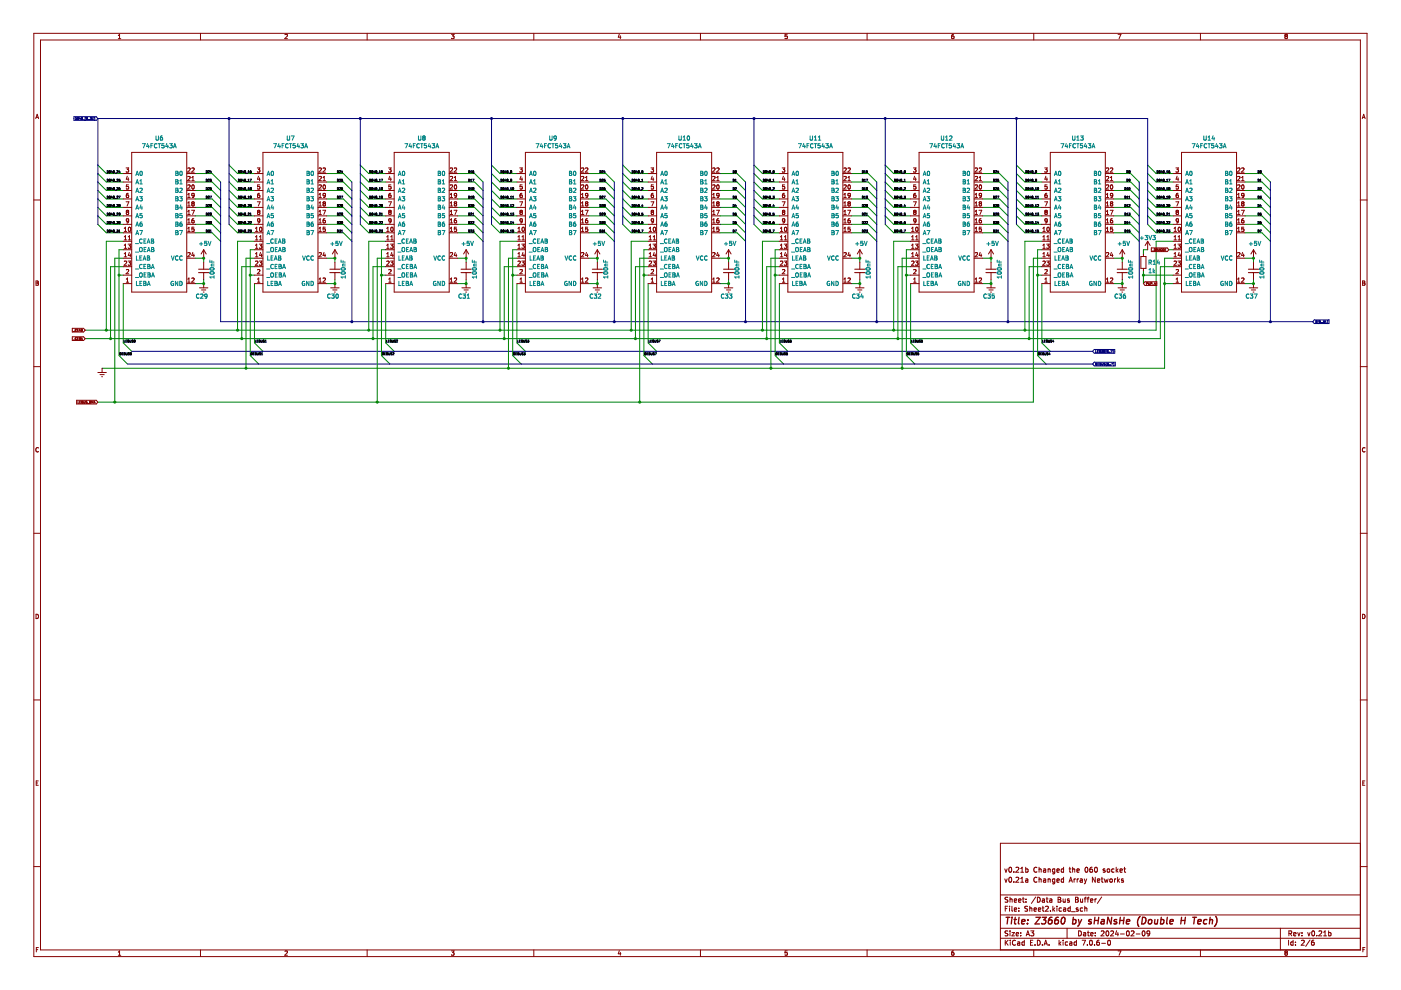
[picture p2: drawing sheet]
<svg xmlns="http://www.w3.org/2000/svg" width="297mm" height="210mm" viewBox="0 0 297 210" stroke-linecap="round" stroke-linejoin="round" font-family="sans-serif">
<g fill="none" stroke="#840000" stroke-width=".21">
<path d="M7.2 7.1h282.6v195.7h-282.6zM8.6 8.5h279.8v192.9h-279.8zM25.1 8.2h.5M25.1 7.5l.2-.2v.9M42.5 7.1v1.4M60.4 7.4l.4-.1 .1 .2-.5 .7h.5M77.8 7.1v1.4M95.7 7.3h.6l-.3 .3 .2 .1v.4h-.5M113.2 7.1v1.4M131.3 7.2l-.2 .7h.6M131.5 7.6v.6M148.5 7.1v1.4"/>
<path d="M166.9 7.3h-.4l-.1 .4h.5v.4h-.5M183.8 7.1v1.4M202.2 7.3l-.4 .2v.6h.4v-.4M202.2 7.7l-.3-.1-.1 .2M202.2 7.7h.1M219.2 7.1v1.4M237 7.3h.7l-.4 .9M254.5 7.1v1.4M272.4 7.4l.2-.1 .3 .1M272.4 7.5l.2 .2M272.4 7.4v.1M272.6 7.7l-.2 .1 .2 .4 .3-.2-.1-.3"/>
<path d="M272.6 7.7h.2M272.9 7.4v.1M272.9 7.5l-.1 .2M7.6 25.2l.3-1 .3 1M7.7 24.9h.4M26.1 38.6h1.8M26.1 36.8h1.8M26.7 35.6h.6l-.3 .3 .2 .1v.4h-.5M27 37.4l-.2 .6h.5M27.2 37.7v.6M27.2 39.2h-.4v.4h.4v.4h-.4M27.9 32.3h11.7v29.6h-11.7z"/>
<path d="M39.6 38.6h1.8M39.6 36.8h1.8M39.8 39.3l.3-.1 .2 .3-.5 .6h.5M39.8 37.5l.3-.1 .2 .3-.5 .6h.5M39.8 35.7l.3-.1 .2 .3-.5 .6h.5M40.7 38.3h.5M40.7 35.7l.3-.1 .2 .3-.6 .6h.6M40.7 37.7l.2-.3v.9M40.8 39.2h.1a.44 .44 0 0 1 .3 .5 .44 .44 0 0 1-.4 .3l-.1-.2zM54 38.6h1.7M54 36.8h1.7M54.6 35.6h.5l-.3 .3 .3 .1v.4h-.5"/>
<path d="M54.8 37.4l-.2 .6h.6M55 37.7v.6M55.1 39.2h-.5v.4h.4l.1 .4h-.5M55.7 32.3h11.7v29.6h-11.7zM67.4 38.6h1.8M67.4 36.8h1.8M67.6 39.3l.4-.1 .1 .3-.5 .6h.5M67.6 35.7l.4-.1 .1 .3-.5 .6h.5M67.6 37.5l.4-.1 .1 .3-.5 .6h.5M68.5 38.3h.5M68.5 35.7l.3-.1 .2 .3-.6 .6h.6M68.5 37.7l.2-.3v.9"/>
<path d="M68.6 39.3l.1-.1a.44 .44 0 0 1 .3 .5 .44 .44 0 0 1-.4 .3l-.1-.2zM81.8 38.6h1.8M81.8 36.8h1.8M82.4 35.6h.5l-.3 .3 .3 .1v.4h-.5M82.6 37.4l-.2 .6h.6M82.8 37.7v.6M82.9 39.2h-.4l-.1 .4h.4l.1 .4h-.5M83.6 32.3h11.6v29.6h-11.6zM95.2 38.6h1.8M95.2 36.8h1.8M95.5 39.3l.3-.1 .2 .3-.6 .6h.6M95.5 37.5l.3-.1 .2 .3-.6 .6h.6"/>
<path d="M95.5 35.7l.3-.1 .2 .3-.6 .6h.6M96.3 38.3h.5M96.3 35.7l.3-.1 .2 .3-.5 .6h.5M96.3 37.7l.3-.3v.9M96.4 39.3l.1-.1a.44 .44 0 0 1 .3 .5 .44 .44 0 0 1-.4 .3l-.1-.2zM109.6 38.6h1.8M109.6 36.8h1.8M110.2 35.6h.6l-.3 .3 .2 .1v.4h-.5M110.5 37.4l-.3 .6h.6M110.7 37.7v.6M110.7 39.2h-.4l-.1 .4h.5v.4h-.5M111.4 32.3h11.7v29.6h-11.7z"/>
<path d="M123.1 38.6h1.8M123.1 36.8h1.8M123.3 35.7l.3-.1 .2 .3-.6 .6h.6M123.3 39.3l.3-.1 .2 .3-.6 .6h.6M123.3 37.5l.3-.1 .2 .3-.6 .6h.6M124.1 35.7l.4-.1 .1 .3-.5 .6h.5M124.1 38.3h.5M124.1 37.7l.3-.3v.9M124.2 39.3l.1-.1a.44 .44 0 0 1 .4 .5 .44 .44 0 0 1-.4 .3l-.2-.2zM137.4 38.6h1.8M137.4 36.8h1.8M138 35.6h.6l-.3 .3 .2 .1v.4h-.5"/>
<path d="M138.3 37.4l-.2 .6h.5M138.5 37.7v.6M138.5 39.2h-.4v.4h.4v.4h-.4M139.2 32.3h11.7v29.6h-11.7zM150.9 38.6h1.8M150.9 36.8h1.8M151.1 39.3l.3-.1 .2 .3-.5 .6h.5M151.1 37.5l.3-.1 .2 .3-.5 .6h.5M151.1 35.6h.3l.2 .3-.5 .6h.5M151.1 35.6v.1M152 35.7l.3-.1 .2 .3-.6 .6h.6M152 38.3h.5"/>
<path d="M152 37.7l.2-.3v.9M152 39.3l.2-.1a.44 .44 0 0 1 .3 .5 .44 .44 0 0 1-.4 .3l-.1-.2zM165.2 38.6h1.8M165.2 36.8h1.8M165.8 35.6h.6l-.3 .3 .3 .1v.4h-.6M166.1 37.4l-.2 .6h.5M166.3 37.7v.6M166.4 39.2h-.5v.4h.4l.1 .4h-.5M167 32.3h11.7v29.6h-11.7zM178.7 38.6h1.8M178.7 36.8h1.8M178.9 39.3l.4-.1 .1 .3-.5 .6h.5"/>
<path d="M178.9 37.5l.4-.1 .1 .3-.5 .6h.5M179 35.6h.3M179 35.6l-.1 .1M179.3 35.6l.1 .1M179.4 35.7v.3l-.5 .5h.5M179.8 38.3h.5M179.8 37.7l.2-.3v.9M179.8 35.6h.3l.2 .3-.6 .6h.6M179.8 35.6v.1M179.9 39.3l.1-.1a.44 .44 0 0 1 .3 .5 .44 .44 0 0 1-.4 .3l-.1-.2zM193.1 38.6h1.8M193.1 36.8h1.8"/>
<path d="M193.7 35.6h.5l-.3 .3 .3 .1v.4h-.5M193.9 37.4l-.2 .6h.6M194.1 37.7v.6M194.2 39.2h-.5v.4h.4l.1 .4h-.5M194.9 32.3h11.6v29.6h-11.6zM206.5 38.6h1.8M206.5 36.8h1.8M206.7 39.3l.4-.1 .2 .3-.6 .6h.6M206.7 37.5l.4-.1 .2 .3-.6 .6h.6M207.2 35.6l-.5 .1M207.2 35.6v.1M207.2 35.7v.3l-.5 .5h.6"/>
<path d="M207.6 38.3h.5M207.6 37.7l.3-.3v.9M207.6 35.6h.4M207.6 35.6v.1M207.7 39.3l.1-.1a.44 .44 0 0 1 .3 .5 .44 .44 0 0 1-.4 .3l-.1-.2zM208 35.6l.1 .1M208.1 35.7v.3l-.5 .5h.5M220.9 38.6h1.8M220.9 36.8h1.8M221.5 35.6h.5l-.3 .3 .3 .1v.4h-.5M221.7 37.4l-.2 .6h.6M222 37.7v.6"/>
<path d="M222 39.2h-.4l-.1 .4h.5v.4h-.5M222.7 32.3h11.7v29.6h-11.7zM234.4 38.6h1.7M234.4 36.8h1.7M234.6 35.7l.3-.1 .2 .3-.6 .6h.6M234.6 37.5l.3-.1 .2 .3-.6 .6h.6M234.6 39.3l.3-.1 .2 .3-.6 .6h.6M235.4 38.3h.5M235.4 37.7l.3-.3v.9M235.5 39.3l.1-.1a.44 .44 0 0 1 .4 .5 .44 .44 0 0 1-.5 .3l-.1-.2zM235.8 35.6l-.4 .1M235.8 35.6l.1 .1"/>
<path d="M235.9 35.7v.3l-.5 .5h.5M248.7 38.6h1.8M248.7 36.8h1.8M249.3 35.6h.6l-.3 .3 .2 .1v.4h-.5M249.6 37.4l-.2 .6h.5M249.8 37.7v.6M249.8 39.2h-.4v.4h.4v.4h-.4M250.5 32.3h11.7v29.6h-11.7zM262.2 38.6h1.8M262.2 36.8h1.8M262.4 35.7l.3-.1 .2 .3-.6 .6h.6M262.4 37.5l.3-.1 .2 .3-.6 .6h.6"/>
<path d="M262.4 39.3l.3-.1 .2 .3-.6 .6h.6M263.2 35.7l.4-.1 .2 .3-.6 .6h.6M263.2 38.3h.6M263.2 37.7l.3-.3v.9M263.4 39.2h.1a.44 .44 0 0 1 .3 .5 .44 .44 0 0 1-.4 .3l-.2-.2zM288.8 25.2l.3-1 .3 1M288.9 24.9h.5M7.2 42.4h1.4M7.6 59.6l.5 .1-.2 .3 .3 .3-.2 .2h-.4zM26.1 53h1.8M26.1 49.4h1.8M26.1 51.2h1.8"/>
<path d="M26.1 54.7h1.8M26.1 47.6h1.8M26.1 45.8h1.8M26.1 44h1.8M26.1 42.2h1.8M26.1 58.3h1.8M26.1 40.4h1.8M26.1 56.5h1.8M26.3 49.1h.6M26.3 50.9h.6M26.3 52.7h.6M26.3 54.5h.6"/>
<path d="M26.3 55.4l.4-.1 .2 .3-.6 .6h.6M26.3 48.4l.3-.2v.9M26.3 50.2l.3-.2v.9M26.3 52l.3-.2v.9M26.3 53.8l.3-.2v.9M26.7 42.8h.6l-.4 .9M26.8 59.8h.5M26.8 57.2l.3-.1 .2 .3-.6 .6h.6M26.8 59.2l.2-.3v.9M26.9 45l-.1 .1 .1 .4 .4-.2-.2-.3M26.9 45l-.1-.2 .1-.2 .4 .2-.2 .2M26.9 45h.2"/>
<path d="M27.2 51.8h.5l-.3 .3 .3 .1v.4h-.5M27.2 55.3h.5l-.3 .4 .3 .1v.4h-.5M27.2 41l-.4 .2v.5l.1 .2 .3-.1v-.4l-.3-.1-.1 .2M27.2 50.9h.5M27.2 50.2l.3-.2v.9M27.3 48.3l.1-.1a.44 .44 0 0 1 .3 .4 .44 .44 0 0 1-.4 .4l-.1-.3zM27.3 46.8l-.2 .1h-.2l-.1-.4 .3-.1 .2 .1-.1 .6-.3 .2M27.4 53.5l-.2 .7h.6M27.6 53.9v.6M39.6 49.4h1.8M39.6 54.7h1.8M39.6 47.6h1.8"/>
<path d="M39.6 45.8h1.8M39.6 44h1.8M39.6 42.2h1.8M39.6 40.4h1.8M39.8 49.1h.5M39.8 59.8h.5M39.8 53.6h.3l.2 .2-.5 .7h.5M39.8 47.3h.5M39.8 45.5h.5M39.8 43.7h.5M39.8 41.9h.5M39.8 41.2l.3-.2v.9"/>
<path d="M39.8 43l.3-.2v.9M39.8 44.8l.3-.2v.9M39.8 46.6l.3-.2v.9M39.8 48.4l.3-.2v.9M39.8 59.2l.3-.3v.9M40.6 44.6h.6l-.4 .9M40.7 59l.3-.1 .2 .3-.6 .6h.6M40.8 43.2l-.1 .1 .1 .4 .4-.2-.2-.3M40.8 43.2l-.1-.2 .1-.2 .4 .2-.2 .2M40.8 43.2h.2M40.9 53.5l-.2 .7h.5M41 41.8l-.3 .1"/>
<path d="M41 41.8h.1M41.1 46.4l-.4 .2v.5l.1 .2 .3-.1v-.4l-.3-.1-.1 .2M41.1 53.9v.6M41.1 48.2h-.4v.4h.4v.4h-.4M41.2 41.4l-.2 .1h-.3v-.4l.3-.1 .2 .2-.2 .6M43.2 53v1.7M43.2 55.6v1.5M43.2 57.8v1.4M43.2 53l-.6 .8M43.2 53l.5 .8M54 53h1.7M54 49.4h1.7"/>
<path d="M54 51.2h1.7M54 54.7h1.7M54 47.6h1.7M54 45.8h1.7M54 44h1.7M54 42.2h1.7M54 58.3h1.7M54 40.4h1.7M54 56.5h1.7M54.2 49.1h.5M54.2 50.9h.5M54.2 52.7h.5"/>
<path d="M54.2 54.5h.5M54.2 55.4l.3-.1 .2 .3-.6 .6h.6M54.2 53.8l.2-.2v.9M54.2 48.4l.2-.2v.9M54.2 50.2l.2-.2v.9M54.2 52l.2-.2v.9M54.6 42.8h.6l-.4 .9M54.6 59.8h.5M54.6 57.2l.3-.1 .2 .3-.5 .6h.5M54.6 59.2l.3-.3v.9M54.8 45l-.2 .1 .2 .4 .3-.2-.2-.3M54.8 45l-.2-.2 .2-.2 .3 .2-.2 .2"/>
<path d="M54.8 45h.1M55 51.8h.5l-.3 .3 .3 .1v.4h-.5M55 55.3h.5l-.3 .4 .3 .1v.4h-.5M55 50.9h.5M55 41l-.4 .2v.5l.2 .2 .3-.1-.1-.4-.2-.1-.2 .2M55 50.2l.3-.2v.9M55.1 48.3l.1-.1a.44 .44 0 0 1 .4 .4 .44 .44 0 0 1-.4 .4l-.2-.3zM55.1 46.8l-.2 .1h-.2l-.1-.4 .3-.1 .2 .1v.6l-.4 .2M55.2 48.2l-.1 .1M55.2 53.5l-.2 .7h.6M55.4 53.9v.6M67.4 49.4h1.8"/>
<path d="M67.4 54.7h1.8M67.4 47.6h1.8M67.4 45.8h1.8M67.4 44h1.8M67.4 42.2h1.8M67.4 40.4h1.8M67.6 49.1h.5M67.6 59.8h.5M67.6 53.6h.4l.1 .2-.5 .7h.5M67.6 47.3h.5M67.6 45.5h.5M67.6 43.7h.5"/>
<path d="M67.6 41.9h.5M67.6 59.2l.3-.3v.9M67.6 41.2l.3-.2v.9M67.6 43l.3-.2v.9M67.6 44.8l.3-.2v.9M67.6 46.6l.3-.2v.9M67.6 48.4l.3-.2v.9M68.4 44.6h.6l-.3 .9M68.5 59l.3-.1 .2 .3-.6 .6h.6M68.7 43.2l-.2 .1 .2 .4 .3-.2-.2-.3M68.7 43.2l-.2-.2 .2-.2 .3 .2-.2 .2M68.7 43.2h.1"/>
<path d="M68.7 53.5l-.2 .7h.5M68.8 41.8l-.2 .1M68.9 41.8h-.1M68.9 46.4l-.4 .2v.5l.2 .2 .3-.1-.1-.4-.2-.1-.2 .2M68.9 53.9v.6M69 48.2h-.5v.4h.4l.1 .4h-.5M69 41.4l-.2 .1h-.2l-.1-.4 .3-.1 .2 .2-.1 .6M71 53v1.7M71 55.6v1.5M71 57.8v1.4M71 53l-.5 .8M71 53l.5 .8"/>
<path d="M81.8 53h1.8M81.8 49.4h1.8M81.8 51.2h1.8M81.8 54.7h1.8M81.8 47.6h1.8M81.8 45.8h1.8M81.8 44h1.8M81.8 42.2h1.8M81.8 58.3h1.8M81.8 40.4h1.8M81.8 56.5h1.8M82 49.1h.5"/>
<path d="M82 50.9h.5M82 52.7h.5M82 54.5h.5M82 55.4l.3-.1 .2 .3-.6 .6h.6M82 48.4l.2-.2v.9M82 50.2l.2-.2v.9M82 52l.2-.2v.9M82 53.8l.2-.2v.9M82.4 42.8h.6l-.4 .9M82.4 57.2l.4-.1 .1 .3-.5 .6h.5M82.4 59.8h.5M82.4 59.2l.3-.3v.9"/>
<path d="M82.6 45l-.2 .1 .2 .4 .3-.2-.1-.3M82.6 45l-.2-.2 .2-.2 .3 .2-.1 .2M82.6 45h.2M82.8 55.3h.6l-.3 .4 .2 .1v.4h-.5M82.8 51.8h.6l-.3 .3 .2 .1v.4h-.5M82.8 50.9h.6M82.8 41l-.3 .2-.1 .5 .2 .2 .3-.1-.1-.4-.2-.1-.2 .2M82.8 50.2l.3-.2v.9M82.9 48.3l.2-.1a.44 .44 0 0 1 .3 .4 .44 .44 0 0 1-.4 .4l-.2-.3zM82.9 46.8l-.1 .1h-.3v-.4l.3-.1 .1 .1v.6l-.4 .2M83 48.2l-.1 .1M83.1 53.5l-.3 .7h.6"/>
<path d="M83.3 53.9v.6M95.2 49.4h1.8M95.2 54.7h1.8M95.2 47.6h1.8M95.2 45.8h1.8M95.2 44h1.8M95.2 42.2h1.8M95.2 40.4h1.8M95.5 49.1h.5M95.5 59.8h.5M95.5 53.6h.3l.2 .2-.6 .7h.6M95.5 47.3h.5"/>
<path d="M95.5 45.5h.5M95.5 43.7h.5M95.5 41.9h.5M95.5 41.2l.2-.2v.9M95.5 43l.2-.2v.9M95.5 44.8l.2-.2v.9M95.5 46.6l.2-.2v.9M95.5 48.4l.2-.2v.9M95.5 59.2l.2-.3v.9M96.3 44.6h.6l-.4 .9M96.3 59l.3-.1 .2 .3-.5 .6h.5M96.5 43.2l-.2 .1 .2 .4 .3-.2-.2-.3"/>
<path d="M96.5 43.2l-.2-.2 .2-.2 .3 .2-.2 .2M96.5 43.2h.1M96.5 53.5l-.2 .7h.6M96.7 46.4l-.4 .2v.5l.2 .2 .3-.1-.1-.4-.2-.1-.2 .2M96.7 53.9v.6M96.8 48.2h-.5v.4h.4l.1 .4h-.5M96.8 41.4l-.2 .1h-.2l-.1-.4 .3-.1 .2 .2v.5l-.4 .2M98.8 53v1.7M98.8 55.6v1.5M98.8 57.8v1.4M98.8 53l-.5 .8M98.8 53l.6 .8"/>
<path d="M109.6 53h1.8M109.6 49.4h1.8M109.6 51.2h1.8M109.6 54.7h1.8M109.6 47.6h1.8M109.6 45.8h1.8M109.6 44h1.8M109.6 42.2h1.8M109.6 58.3h1.8M109.6 40.4h1.8M109.6 56.5h1.8M109.8 49.1h.5"/>
<path d="M109.8 48.4l.3-.2v.9M109.8 50.2l.3-.2v.9M109.8 52l.3-.2v.9M109.8 53.8l.3-.2v.9M109.8 50.9h.5M109.8 52.7h.5M109.8 54.5h.5M109.8 55.4l.4-.1 .1 .3-.5 .6h.5M110.2 42.8h.6l-.4 .9M110.2 59.8h.6M110.2 57.2l.4-.1 .2 .3-.6 .6h.6M110.2 59.2l.3-.3v.9"/>
<path d="M110.3 41.8h.1M110.3 41.4l-.1 .1M110.3 41.4l.3-.1 .2 .2-.1 .3h-.4M110.3 41.4h.1M110.4 45l-.2 .1 .2 .4 .4-.2-.2-.3M110.4 45l-.2-.2 .2-.2 .4 .2-.2 .2M110.4 45h.2M110.6 51.8h.6l-.3 .3 .2 .1v.4h-.5M110.6 55.3h.6l-.3 .4 .2 .1v.4h-.5M110.7 50.9h.5M110.7 50.2l.2-.2v.9M110.7 41l-.4 .2v.6"/>
<path d="M110.8 48.3l.1-.1a.44 .44 0 0 1 .3 .4 .44 .44 0 0 1-.4 .4l-.1-.3zM110.8 46.8l-.2 .1h-.3v-.4l.3-.1 .2 .1-.1 .6-.4 .2M110.9 53.5l-.2 .7h.5M111.1 53.9v.6M123.1 49.4h1.8M123.1 54.7h1.8M123.1 47.6h1.8M123.1 45.8h1.8M123.1 44h1.8M123.1 42.2h1.8M123.1 40.4h1.8M123.3 53.6h.3l.2 .2-.6 .7h.6"/>
<path d="M123.3 49.1h.5M123.3 59.8h.5M123.3 41.2l.2-.2v.9M123.3 43l.2-.2v.9M123.3 44.8l.2-.2v.9M123.3 46.6l.2-.2v.9M123.3 48.4l.2-.2v.9M123.3 59.2l.2-.3v.9M123.3 47.3h.5M123.3 45.5h.5M123.3 43.7h.5M123.3 41.9h.5"/>
<path d="M124.1 44.6h.6l-.4 .9M124.1 59l.4-.1 .1 .3-.5 .6h.5M124.2 43.6h.1M124.3 43.2l-.2-.2 .2-.2 .3 .2-.1 .2M124.3 43.2l-.2 .1 .1 .3M124.3 43.2h.2M124.3 53.5l-.2 .7h.6M124.5 43.2l.1 .1v.3h-.4M124.6 46.4l-.4 .2-.1 .5 .2 .2 .3-.1v-.4l-.3-.1-.2 .2M124.6 53.9v.6M124.6 48.2h-.4l-.1 .4h.5v.4h-.5M124.6 41.4l-.1 .1h-.3v-.4l.3-.1 .1 .2v.5l-.4 .2"/>
<path d="M126.7 53v1.7M126.7 55.6v1.5M126.7 57.8v1.4M126.7 53l-.6 .8M126.7 53l.5 .8M137.4 53h1.8M137.4 49.4h1.8M137.4 51.2h1.8M137.4 54.7h1.8M137.4 47.6h1.8M137.4 45.8h1.8M137.4 44h1.8"/>
<path d="M137.4 42.2h1.8M137.4 58.3h1.8M137.4 40.4h1.8M137.4 56.5h1.8M137.6 49.1h.5M137.6 50.9h.5M137.6 52.7h.5M137.6 54.5h.5M137.6 55.4l.4-.1 .1 .3-.5 .6h.5M137.6 48.4l.3-.2v.9M137.6 50.2l.3-.2v.9M137.6 52l.3-.2v.9"/>
<path d="M137.6 53.8l.3-.2v.9M138 42.8h.6l-.4 .9M138.1 59.8h.5M138.1 57.2l.3-.1 .2 .3-.6 .6h.6M138.1 59.2l.2-.3v.9M138.1 41.8h.1M138.1 41.4v.1M138.1 41.4l.3-.1 .2 .2-.1 .3h-.4M138.1 41.4h.1M138.2 45l-.1 .1 .1 .4 .4-.2-.2-.3M138.2 45l-.1-.2 .1-.2 .4 .2-.2 .2M138.2 45h.2"/>
<path d="M138.4 51.8h.6l-.3 .3 .3 .1v.4h-.6M138.4 55.3h.6l-.3 .4 .3 .1v.4h-.6M138.5 41l-.4 .2v.6M138.5 50.9h.5M138.5 50.2l.2-.2v.9M138.6 48.3l.1-.1a.44 .44 0 0 1 .3 .4 .44 .44 0 0 1-.4 .4l-.1-.3zM138.6 46.8l-.2 .1h-.3v-.4l.3-.1 .2 .1-.1 .6-.4 .2M138.7 53.5l-.2 .7h.5M138.9 53.9v.6M150.9 49.4h1.8M150.9 54.7h1.8M150.9 47.6h1.8"/>
<path d="M150.9 45.8h1.8M150.9 44h1.8M150.9 42.2h1.8M150.9 40.4h1.8M151.1 53.6h.3l.2 .2-.5 .7h.5M151.1 49.1h.5M151.1 59.8h.5M151.1 47.3h.5M151.1 45.5h.5M151.1 43.7h.5M151.1 41.9h.5M151.1 41.2l.3-.2v.9"/>
<path d="M151.1 43l.3-.2v.9M151.1 44.8l.3-.2v.9M151.1 46.6l.3-.2v.9M151.1 48.4l.3-.2v.9M151.1 59.2l.3-.3v.9M151.9 44.6h.6l-.4 .9M152 59l.3-.1 .2 .3-.6 .6h.6M152 43.6h.1M152.1 43.2l-.1-.2 .1-.2 .4 .2-.2 .2M152.1 43.2h.2M152.1 43.2l-.1 .1v.3M152.2 53.5l-.2 .7h.5"/>
<path d="M152.3 43.2l.2 .1-.1 .3h-.4M152.4 46.4l-.4 .2v.5l.1 .2 .3-.1v-.4l-.3-.1-.1 .2M152.4 53.9v.6M152.4 48.2h-.4v.4h.4v.4h-.4M152.5 41.4l-.2 .1h-.3v-.4l.3-.1 .2 .2-.1 .5-.4 .2M154.5 53l-.6 .8M154.5 53v1.7M154.5 55.6v1.5M154.5 57.8v1.4M154.5 53l.5 .8M165.2 53h1.8M165.2 49.4h1.8"/>
<path d="M165.2 51.2h1.8M165.2 54.7h1.8M165.2 47.6h1.8M165.2 45.8h1.8M165.2 44h1.8M165.2 42.2h1.8M165.2 58.3h1.8M165.2 40.4h1.8M165.2 56.5h1.8M165.5 49.1h.5M165.5 50.9h.5M165.5 52.7h.5"/>
<path d="M165.5 54.5h.5M165.5 55.4l.3-.1 .2 .3-.6 .6h.6M165.5 52l.2-.2v.9M165.5 48.4l.2-.2v.9M165.5 50.2l.2-.2v.9M165.5 53.8l.2-.2v.9M165.8 42.8h.6l-.3 .9M165.9 59.8h.5M165.9 41.4v.4h.4M165.9 57.2l.3-.1 .2 .3-.6 .6h.6M165.9 59.2l.2-.3v.9M165.9 41.4v.1"/>
<path d="M166.1 45l-.2 .1 .2 .4 .3-.2-.2-.3M166.1 45l-.2-.2 .2-.2 .3 .2-.2 .2M166.1 45h.1M166.3 51.8h.5l-.3 .3 .3 .1v.4h-.5M166.3 55.3h.5l-.3 .4 .3 .1v.4h-.5M166.3 50.9h.5M166.3 41h-.2l-.2 .4M166.3 41.4h-.4M166.3 50.2l.3-.2v.9M166.3 41.4h.1M166.4 41.4v.4M166.4 41.8h-.1"/>
<path d="M166.4 48.3l.1-.1a.44 .44 0 0 1 .3 .4 .44 .44 0 0 1-.4 .4l-.1-.3zM166.4 46.8l-.2 .1h-.2l-.1-.4 .3-.1 .2 .1v.6l-.4 .2M166.5 53.5l-.2 .7h.6M166.7 53.9v.6M178.7 49.4h1.8M178.7 54.7h1.8M178.7 47.6h1.8M178.7 45.8h1.8M178.7 44h1.8M178.7 42.2h1.8M178.7 40.4h1.8M178.9 49.1h.5"/>
<path d="M178.9 59.8h.5M178.9 53.6h.4l.1 .2-.5 .7h.5M178.9 47.3h.5M178.9 45.5h.5M178.9 43.7h.5M178.9 41.9h.5M178.9 41.2l.3-.2v.9M178.9 43l.3-.2v.9M178.9 44.8l.3-.2v.9M178.9 46.6l.3-.2v.9M178.9 48.4l.3-.2v.9M178.9 59.2l.3-.3v.9"/>
<path d="M179.7 44.6h.6l-.4 .9M179.8 59l.3-.1 .2 .3-.6 .6h.6M179.9 43.2l-.1 .1 .1 .4 .4-.2-.2-.3M179.9 43.2l-.1-.2 .1-.2 .4 .2-.2 .2M179.9 43.2h.2M180 53.5l-.2 .7h.5M180.2 46.4l-.4 .2v.5l.1 .2 .3-.1v-.4l-.3-.1-.1 .2M180.2 53.9v.6M180.2 48.2h-.4v.4h.4v.4h-.4M180.3 41.4l-.2 .1h-.2l-.1-.4 .3-.1 .2 .2-.1 .5-.3 .2M182.3 53v1.7M182.3 55.6v1.5"/>
<path d="M182.3 57.8v1.4M182.3 53l-.5 .8M182.3 53l.5 .8M193.1 53h1.8M193.1 49.4h1.8M193.1 51.2h1.8M193.1 54.7h1.8M193.1 47.6h1.8M193.1 45.8h1.8M193.1 44h1.8M193.1 42.2h1.8M193.1 58.3h1.8"/>
<path d="M193.1 40.4h1.8M193.1 56.5h1.8M193.3 49.1h.5M193.3 50.9h.5M193.3 52.7h.5M193.3 54.5h.5M193.3 55.4l.3-.1 .2 .3-.6 .6h.6M193.3 48.4l.2-.2v.9M193.3 50.2l.2-.2v.9M193.3 52l.2-.2v.9M193.3 53.8l.2-.2v.9M193.7 42.8h.6l-.4 .9"/>
<path d="M193.7 59.8h.5M193.7 41.4v.4h.4M193.7 57.2l.3-.1 .2 .3-.5 .6h.5M193.7 59.2l.3-.3v.9M193.7 41.4v.1M193.9 45l-.2 .1 .2 .4 .3-.2-.2-.3M193.9 45l-.2-.2 .2-.2 .3 .2-.2 .2M193.9 45h.1M194.1 51.8h.5l-.3 .3 .3 .1v.4h-.5M194.1 55.3h.5l-.3 .4 .3 .1v.4M194.1 56.2h.5M194.1 50.9h.5"/>
<path d="M194.1 41h-.2l-.2 .4M194.1 41.4h-.4M194.1 50.2l.3-.2v.9M194.1 41.4h.1M194.2 41.4v.4M194.2 41.8h-.1M194.2 48.3l.1-.1a.44 .44 0 0 1 .4 .4 .44 .44 0 0 1-.4 .4l-.2-.3zM194.2 46.8l-.2 .1h-.2l-.1-.4 .3-.1 .2 .1v.6l-.4 .2M194.3 53.5l-.2 .7h.6M194.6 53.9v.6M194.6 56.2h.1M206.5 49.4h1.8"/>
<path d="M206.5 54.7h1.8M206.5 47.6h1.8M206.5 45.8h1.8M206.5 44h1.8M206.5 42.2h1.8M206.5 40.4h1.8M206.7 49.1h.6M206.7 59.8h.6M206.7 53.6h.4l.2 .2-.6 .7h.6M206.7 47.3h.6M206.7 45.5h.6M206.7 43.7h.6"/>
<path d="M206.7 41.9h.6M206.7 41.2l.3-.2v.9M206.7 43l.3-.2v.9M206.7 44.8l.3-.2v.9M206.7 46.6l.3-.2v.9M206.7 48.4l.3-.2v.9M206.7 59.2l.3-.3v.9M207.6 44.6h.6l-.4 .9M207.6 59l.3-.1 .2 .3-.5 .6h.5M207.8 43.2l-.2 .1v.3h.4M207.8 43.2l-.2-.2 .2-.2 .3 .2-.2 .2M207.8 43.2h.1"/>
<path d="M207.8 53.5l-.2 .7h.6M207.9 43.2l.2 .1v.3M208 46.4l-.4 .2v.5l.2 .2 .3-.1-.1-.4-.2-.1-.2 .2M208 53.9v.6M208.1 48.2h-.5v.4h.4l.1 .4h-.5M208.1 43.6h-.1M208.1 41.4l-.2 .1h-.2l-.1-.4 .3-.1 .2 .2v.5l-.4 .2M210.1 53l-.5 .8M210.1 53v1.7M210.1 55.6v1.5M210.1 57.8v1.4M210.1 53l.6 .8"/>
<path d="M220.9 53h1.8M220.9 49.4h1.8M220.9 51.2h1.8M220.9 54.7h1.8M220.9 47.6h1.8M220.9 45.8h1.8M220.9 44h1.8M220.9 42.2h1.8M220.9 58.3h1.8M220.9 40.4h1.8M220.9 56.5h1.8M221.1 49.1h.5"/>
<path d="M221.1 50.9h.5M221.1 52.7h.5M221.1 54.5h.5M221.1 55.4l.3-.1 .2 .3-.5 .6h.5M221.1 48.4l.3-.2v.9M221.1 50.2l.3-.2v.9M221.1 52l.3-.2v.9M221.1 53.8l.3-.2v.9M221.5 42.8h.6l-.4 .9M221.5 59.8h.5M221.5 57.2l.4-.1 .1 .3-.5 .6h.5M221.5 59.2l.3-.3v.9"/>
<path d="M221.7 45l-.2 .1 .2 .4 .3-.2-.1-.3M221.7 45l-.2-.2 .2-.2 .3 .2-.1 .2M221.7 45h.2M221.9 51.8h.6l-.3 .3 .2 .1v.4h-.5M221.9 55.3h.6l-.3 .4 .2 .1v.4M221.9 56.2h.1M222 50.2l.2-.2v.9M222 50.9h.5M222 41l-.4 .2-.1 .5 .2 .2 .3-.1v-.4l-.3-.1-.2 .2M222 56.2h.4M222 48.3l.2-.1a.44 .44 0 0 1 .3 .4 .44 .44 0 0 1-.4 .4l-.1-.3zM222 46.8l-.1 .1h-.3v-.4l.3-.1 .1 .1v.6l-.4 .2"/>
<path d="M222.2 53.5l-.2 .7h.5M222.4 53.9v.6M222.4 56.2h.1M234.4 49.4h1.7M234.4 54.7h1.7M234.4 47.6h1.7M234.4 45.8h1.7M234.4 44h1.7M234.4 42.2h1.7M234.4 40.4h1.7M234.6 53.6h.3l.2 .2-.6 .7h.6M234.6 49.1h.5"/>
<path d="M234.6 59.8h.5M234.6 47.3h.5M234.6 45.5h.5M234.6 43.7h.5M234.6 41.9h.5M234.6 41.2l.2-.2v.9M234.6 43l.2-.2v.9M234.6 44.8l.2-.2v.9M234.6 46.6l.2-.2v.9M234.6 48.4l.2-.2v.9M234.6 59.2l.2-.3v.9M235.4 44.6h.6l-.4 .9"/>
<path d="M235.4 59l.4-.1 .1 .3-.5 .6h.5M235.6 43.2l-.2 .1 .1 .3h.3M235.6 43.2l-.2-.2 .2-.2 .3 .2-.1 .2M235.6 43.2h.2M235.6 53.5l-.2 .7h.6M235.8 43.2l.1 .1v.3M235.8 53.9v.6M235.8 46.4l-.3 .2-.1 .5 .2 .2 .3-.1-.1-.4-.2-.1-.2 .2M235.9 48.2h-.4l-.1 .4h.4l.1 .4h-.5M235.9 43.6h-.1M235.9 41.4l-.1 .1h-.3v-.4l.3-.1 .1 .2v.5l-.4 .2M237.9 53v1.7"/>
<path d="M237.9 55.6v1.5M237.9 57.8v1.4M237.9 53l-.5 .8M237.9 53l.6 .8M241.9 54.4h1.1v2.5h-1.1zM242.4 53.8v.6M242.4 56.9v.5M242.8 59.7h2.5v.8h-2.5l-.4-.4zM243.3 59.9h-.2v.5M243.3 59.9v.1M243.3 60v.1M243.3 51.2l-.5 .9"/>
<path d="M243.3 51.2v1.8M243.3 51.2l.6 .9M243.5 59.9v.4h.2M243.8 59.9l-.1 .4M244.1 52.6h3.4l.3 .4-.3 .3h-3.4zM244.2 59.9h-.2v.5M244.2 59.9v.1M244.2 60v.1M244.3 53.2h.3M244.7 52.7l.3 .2-.2 .3zM244.8 59.9l-.1 .3h.3M245.2 53.2v-.5l.1 .4 .2-.4v.5"/>
<path d="M245.6 53.2l.2-.5 .1 .5M245.7 53.1h.2M246.3 52.8h-.2v.1v.3h.2M246.3 53.1v.1M247 53h.1M247.2 52.7h-.2v.5h.2M248.7 53h1.8M248.7 49.4h1.8M248.7 51.2h1.8M248.7 54.7h1.8M248.7 47.6h1.8M248.7 45.8h1.8"/>
<path d="M248.7 44h1.8M248.7 42.2h1.8M248.7 58.3h1.8M248.7 40.4h1.8M248.7 56.5h1.8M248.9 55.4l.4-.1 .1 .3-.5 .6h.5M248.9 49.1h.5M248.9 50.9h.5M248.9 52.7h.5M248.9 54.5h.5M248.9 52l.3-.2v.9M248.9 48.4l.3-.2v.9"/>
<path d="M248.9 50.2l.3-.2v.9M248.9 53.8l.3-.2v.9M249.3 42.8h.6l-.4 .9M249.4 59.8h.5M249.4 57.2l.3-.1 .2 .3-.6 .6h.6M249.4 59.2l.2-.3v.9M249.5 45l-.1 .1 .1 .4 .4-.2-.2-.3M249.5 45l-.1-.2 .1-.2 .4 .2-.2 .2M249.5 45h.2M249.7 51.8h.6l-.3 .3 .2 .1v.4h-.5M249.7 55.3h.6l-.3 .4 .2 .1v.4h-.4M249.7 56.2h.1"/>
<path d="M249.8 50.9h.5M249.8 41l-.4 .2v.5l.1 .2 .3-.1v-.4l-.3-.1-.1 .2M249.8 50.2l.2-.2v.9M249.9 48.3v-.1a.39 .39 0 0 1 .4 .4 .39 .39 0 0 1-.4 .4zM249.9 46.8l-.2 .1h-.3v-.4l.3-.1 .2 .1-.1 .6-.4 .2M250 53.5l-.2 .7h.5M250.2 48.2v.1M250.2 53.9v.6M262.2 49.4h1.8M262.2 54.7h1.8M262.2 47.6h1.8M262.2 45.8h1.8"/>
<path d="M262.2 44h1.8M262.2 42.2h1.8M262.2 40.4h1.8M262.4 49.1h.5M262.4 59.8h.5M262.4 53.6h.3l.2 .2-.6 .7h.6M262.4 47.3h.5M262.4 45.5h.5M262.4 43.7h.5M262.4 41.9h.5M262.4 41.2l.2-.2v.9M262.4 43l.2-.2v.9"/>
<path d="M262.4 44.8l.2-.2v.9M262.4 46.6l.2-.2v.9M262.4 48.4l.2-.2v.9M262.4 59.2l.2-.3v.9M263.2 44.6h.6l-.4 .9M263.2 59l.4-.1 .2 .3-.6 .6h.6M263.4 43.2l-.2 .1 .2 .4 .4-.2-.2-.3M263.4 43.2l-.2-.2 .2-.2 .4 .2-.2 .2M263.4 43.2h.2M263.5 53.5l-.3 .7h.6M263.7 46.4l-.4 .2-.1 .5 .2 .2 .3-.1v-.4l-.3-.1-.2 .2M263.7 53.9v.6"/>
<path d="M263.7 48.2h-.4l-.1 .4h.5v.4h-.5M263.8 41.4l-.2 .1h-.3v-.4l.3-.1 .2 .2-.1 .5-.4 .2M265.8 53l-.6 .8M265.8 53v1.7M265.8 55.6v1.5M265.8 57.8v1.4M265.8 53l.5 .8M288.4 42.4h1.4M7.2 77.7h1.4M7.6 60h.3M15.3 69.6h2.4l.4 .4-.4 .4h-2.4zM15.3 71.4h2.4l.4 .4-.4 .4h-2.4z"/>
<path d="M15.5 70.3h.3M15.5 72.1h.3M16.2 71.6h-.2l-.1 .2 .1 .2h.2M16.2 69.8h-.2l-.1 .2 .1 .2h.2M16.4 70h.2M16.4 71.8h.2M16.6 69.8h-.2v.4h.2M16.6 71.6h-.2v.4h.2M16.7 70.2l.2-.4 .1 .4M16.8 70.1h.2M16.8 71.8h.2M17 71.6h-.2v.4h.2v-.2"/>
<path d="M17 71.6h.1M17 71.8h.1M17 71.6v.2M17.2 70h.1M17.2 72l.1-.4 .2 .4M17.2 71.9h.2M17.3 70h.1M17.4 69.8h-.2v.4h.2M17.4 69.8h.1M17.4 70h-.1M17.4 69.8v.2M17.4 70.2h.1"/>
<path d="M17.4 70h.1M17.4 70v.1M17.4 70.1v.1M20.7 79h1.8M21.2 79.4h.9M21.6 79.9h.1M21.6 78.1v.9M26.1 60.1h1.8M39.6 60.1h1.8M42.3 61h1.8M42.7 61.5h.9M43.1 61.9h.2"/>
<path d="M43.2 60.1v.9M54 60.1h1.7M67.4 60.1h1.8M70.1 61h1.8M70.6 61.5h.9M70.9 61.9h.2M71 60.1v.9M81.8 60.1h1.8M95.2 60.1h1.8M97.9 61h1.8M98.4 61.5h.9M98.7 61.9h.2"/>
<path d="M98.8 60.1v.9M109.6 60.1h1.8M123.1 60.1h1.8M125.8 61h1.7M126.2 61.5h.9M126.6 61.9h.1M126.7 60.1v.9M137.4 60.1h1.8M150.9 60.1h1.8M153.6 61h1.8M154 61.5h.9M154.4 61.9h.2"/>
<path d="M154.5 60.1v.9M165.2 60.1h1.8M178.7 60.1h1.8M181.4 61h1.8M181.8 61.5h.9M182.2 61.9h.2M182.3 60.1v.9M193.1 60.1h1.8M206.5 60.1h1.8M209.2 61h1.8M209.7 61.5h.9M210 61.9h.2"/>
<path d="M210.1 60.1v.9M220.9 60.1h1.8M234.4 60.1h1.7M237 61h1.8M237.5 61.5h.9M237.9 61.9h.1M237.9 60.1v.9M243.3 60.1l-.2 .1M243.3 60.1h.1M243.7 60.3h.1M244.2 60.1l-.2 .1M244.2 60.1h.1"/>
<path d="M244.3 60.4h.4M245 60.1v.3M248.7 60.1h1.8M262.2 60.1h1.8M264.9 61h1.8M265.3 61.5h.9M265.7 61.9h.2M265.8 60.1v.9M288.4 77.7h1.4M288.9 60h.3M289.2 60l.1-.3-.4-.1v.9l.4-.1M289.2 60l.2 .2v.2"/>
<path d="M289.4 60.4h-.1M8.2 95a.41 .41 0 0 0-.6 .4 .41 .41 0 0 0 .6 .3M16.2 84.9h4.2l.3 .4-.3 .4h-4.2zM16.5 85v.5h.2M16.9 85.3h.1M17.1 85h-.2v.5h.2M17.3 85.3h.1M17.4 85.3l.1 .2M17.5 85.1l-.2-.1v.5h.2M17.5 85.1h.1M17.5 85.2l-.1 .1M17.5 85.2h.1"/>
<path d="M17.5 85.1v.1M17.5 85.5h.1M17.7 85l.1 .5M17.8 85.5h.1M18 85v.4l-.2 .1M18.2 85.5h.2M18.2 85.2h.1M18.2 85.1v.1M18.2 85.1h.3M18.2 85.2l.2 .1M18.2 85.1h.1M18.4 85.3h.1"/>
<path d="M18.4 85.5h.1M18.4 85.3l.1 .1M18.5 85.4l-.1 .1M18.5 85.4h.1M18.5 85.5h.4M19 85l.2 .2-.1 .3zM19.4 85.5v-.5l.2 .4 .1-.4v.5M19.9 85.5l.1-.5 .2 .5M19.9 85.4h.2M289.4 95a.41 .41 0 0 0-.6 .4 .41 .41 0 0 0 .6 .3M7.2 113.1h1.4M288.4 113.1h1.4"/>
<path d="M7.6 130.2a.46 .46 0 0 1 .6 .5 .46 .46 0 0 1-.6 .5zM288.9 130.2a.46 .46 0 0 1 .5 .5 .46 .46 0 0 1-.5 .5zM7.2 148.4h1.4M288.4 148.4h1.4M7.7 166h.3M8.1 165.6h-.4v.9h.4M288.4 178.8h-76.3v22.6M288.9 166h.3M289.4 165.6h-.5v.9h.5M7.2 183.7h1.4M212.1 198.9h76.3M212.1 196.8h76.3"/>
<path d="M212.1 194h76.3M212.1 189.7h76.3M213 186.3l.3 .8 .2-.8M213 184.2l.3 .7 .2-.7M213.1 199.3v1.1M213.1 192.6h.4M213.3 199.8l.4 .6M213.6 192.1h-.5v1.1M213.7 197.4l-.6 .1a.44 .44 0 0 0 .5 .5v.4h-.5M213.7 190.3h-.6a.44 .44 0 0 0 .5 .6v.3h-.5M213.7 199.3l-.6 .7M214 186.1l.1-.1a.51 .51 0 0 1 .4 .5 .51 .51 0 0 1-.5 .5l-.1-.4z"/>
<path d="M214 184l.1-.1a.51 .51 0 0 1 .4 .5 .51 .51 0 0 1-.5 .5l-.1-.4zM214 192.1v.1M214 192.5v.7M214.1 190.2v1.1M214.1 197.4v.1M214.1 197.7v.7M214.1 190.7l.4-.1 .1 .7M214.2 199.3v.2M214.2 199.7v.7M214.5 197.7h.6l-.6 .7h.6M214.5 192.1v.9l.2 .2M214.9 184.8v.1"/>
<path d="M214.9 187v.1M215.1 192.8l.5-.1-.1-.2h-.3l-.1 .1v.6h.4M215.1 190.9l.5-.1-.1-.2h-.3l-.1 .1v.5h.4M215.3 199.5a.47 .47 0 0 0-.7 .4 .47 .47 0 0 0 .7 .4M215.4 184l.4-.1 .2 .3-.6 .7h.6M215.4 186.1l.4-.1 .2 .3-.6 .8h.6M215.5 198.1l.5-.1-.1-.2-.3-.1-.1 .2v.5h.4M215.8 199.8h.4v.6M216 190.9l.5-.1-.1-.2h-.3l-.1 .1v.5h.4M216 193.1v.1M216 192.5v.1M216.2 200l-.5 .2 .2 .2h.3"/>
<path d="M216.4 198.3v.1M216.4 197.8v.1M216.4 187.1h.6M216.4 184.2l.3-.3v1M216.4 186.3l.3-.3v1.1M216.4 184.9h.6M216.8 190.6h.4M216.9 190.2v.9l.3 .2M217.2 199.8l-.3-.1-.2 .2 .1 .5h.4M217.2 199.3v1.1M217.5 184.3l.3-.1 .2 .2-.1 .5h-.4M217.5 186.4h.4v.7"/>
<path d="M217.5 183.9v1M217.5 191.2v.1M217.5 190.6v.1M217.6 198.4l.3-1 .4 1M217.7 198.1h.5M217.9 192.2h-.6a.44 .44 0 0 0 .5 .6v.4h-.5M217.9 186.6l-.5 .2 .2 .3 .3-.1M218.3 192.6l.4-.1 .1 .7M218.3 192.1v1.1M218.5 199.9h.3M218.5 197.4h.7l-.4 .4 .3 .1v.4h-.6M219 199.3h-.5v1.1h.5"/>
<path d="M219.2 192.8l.5-.1v-.2h-.3l-.2 .1 .1 .6h.4M219.6 190.2l-.9 1.3M219.8 184a.47 .47 0 0 0-.6 .4 .47 .47 0 0 0 .6 .4M219.8 186.1a.47 .47 0 0 0-.6 .4 .47 .47 0 0 0 .6 .5M219.9 199.3a.54 .54 0 0 1 .7 .6 .54 .54 0 0 1-.7 .5zM219.9 190.2a.54 .54 0 0 1 .7 .6 .54 .54 0 0 1-.7 .5zM220.1 192.8l.6-.1-.1-.2h-.3l-.2 .1 .1 .6h.4M220.3 186.4h.4l.1 .7M220.3 183.9v1M220.3 186v1.1M220.3 184.3h.4l.1 .6M221 192.5h.4"/>
<path d="M221 190.6h.4l.1 .7M221.1 192.1v.9l.3 .2M221.3 186.4h.4v.7M221.3 184.3h.4v.6M221.5 190.8l-.5 .2 .1 .3 .4-.1M221.7 192.2l.4-.1 .2 .3-.7 .8h.7M221.7 186.6l-.5 .2 .2 .3 .3-.1M221.7 184.5l-.5 .2 .2 .2h.3M221.8 190.6h.4M222 190.2v.9l.2 .2M222.2 186.4h.4l.1 .7M222.2 184.2v.7"/>
<path d="M222.2 186.3v.8M222.2 184.3h.4l.1 .6M222.6 190.6h.4v.7M222.7 193.1v.1M223 190.8l-.5 .2 .2 .3 .3-.1M223.2 192.1v1.1M223.3 192.8l.3 .4M223.6 192.5l-.4 .4M223.6 184.2v.9l-.2 .2-.2-.1M223.6 186.4l-.3-.1-.2 .2 .1 .5h.4M223.6 186.3v.9l-.2 .2h-.2M223.6 184.3l-.3-.1-.2 .2 .1 .5h.4"/>
<path d="M224.1 184.6l.5-.1-.1-.2-.3-.1-.1 .2v.5h.4M224.1 186.7l.5-.1-.1-.2-.3-.1-.1 .2v.5h.4M224.1 192.1v.1M224.1 192.5v.7M224.3 190.2h.4l.2 .2-.2 .3 .2 .4-.2 .2h-.4zM224.3 190.7h.4M224.5 199.3v1.1M224.9 199.7l-.4 .4M225 192.5h-.3l-.2 .2 .1 .5h.4M225.4 190.6v.6h.5M225.4 199.3v.2M225.4 199.7v.7"/>
<path d="M225.5 186.4l-.3-.1-.2 .2 .1 .5h.4M225.5 192.5h.4l.1 .7M225.5 184.3l-.3-.1-.2 .2 .1 .5h.4M225.5 183.9v1M225.5 186v1.1M225.9 190.6v.7M226 192.7l-.6 .2 .2 .3h.4M226.2 196.8v2.1M226.4 199.8l-.3-.1-.2 .2 .1 .5h.4M226.7 187.1l.3-1.1 .4 1.1M226.7 184.2h.4M226.7 190.6h-.2l-.2 .1 .4 .3v.2h-.4"/>
<path d="M226.8 186.7h.5M226.8 183.9v.9l.3 .1M226.8 199.8h.4l.1 .6M226.9 192.5h-.3l-.2 .2 .1 .5h.4M226.9 192.1v1.1M227.2 193.3h.8M227.3 200l-.5 .2 .1 .2h.4M227.4 184.3h.4l.1 .6M227.4 183.9v1M227.7 186.3v.8M228 190.2h.4l.2 .2-.2 .3 .2 .4-.2 .2h-.4zM228 190.7h.4"/>
<path d="M228 186.3l-.3 .2M228.2 199.8l-.3-.1-.2 .2 .1 .5h.4M228.2 199.3v1.1M228.3 184.6l.5-.1v-.2l-.3-.1-.2 .2 .1 .5h.4M228.4 186.3v.8M228.6 192.5h-.3l-.1 .1 .4 .3v.3h-.4M228.7 197.4a.54 .54 0 0 1 .6 .5 .54 .54 0 0 1-.6 .5zM228.7 186.3l-.3 .2M229 186.4h.4l.1 .7M229.1 190.6v.6h.4M229.4 199.3h.7l-.4 1.1M229.5 186.6l-.5 .2 .1 .3 .4-.1"/>
<path d="M229.5 190.6v.7M229.5 192.5h-.3l-.2 .2 .1 .5h.4M229.7 197.8h.4l.1 .6M229.9 190.6h.4M229.9 186.3l.2 .8M230 192.6l.4-.1v.7M230 192.1v1.1M230.1 184l.2-.1a.51 .51 0 0 1 .4 .5 .51 .51 0 0 1-.5 .5l-.2-.4zM230.1 187.1l-.2 .3M230.2 198l-.5 .2 .1 .2h.4M230.3 190.2l-.3 .2v.9M230.4 186.3l-.3 .8"/>
<path d="M230.5 190.6h.4M230.5 197.7h.5M230.7 197.4v.9l.3 .1M230.9 190.2l-.3 .2v.9M231.1 199.5l.2-.2a.51 .51 0 0 1 .3 .6 .51 .51 0 0 1-.4 .5l-.2-.4zM231.2 190.9l.5-.1v-.2h-.3l-.2 .1 .1 .5h.4M231.3 198.1l.5-.1-.1-.2-.3-.1-.1 .2v.5h.4M231.6 183.9l-.5 .2v.6l.2 .2 .3-.1v-.5h-.3l-.2 .2M232.2 190.6v.7M232.2 184l.1-.1a.51 .51 0 0 1 .4 .5 .51 .51 0 0 1-.5 .5l-.1-.4zM232.2 198.3v.1M232.2 197.8v.1"/>
<path d="M232.2 186v1.1l-.6-1.1v1.1M232.5 190.6l-.3 .2M232.7 186.7l.5-.1-.1-.2-.3-.1-.1 .2v.5h.4M233 199.3l-.4 .3-.1 .6 .2 .2 .4-.1-.1-.5h-.3l-.2 .2M233.5 197.5l.4-.1 .2 .3-.7 .7h.7M233.5 186.3h.4M233.6 190.2l-.9 1.3M233.6 186v.9l.3 .2M233.9 184.4l.4 .3-.1 .2h-.3M233.9 184.4h.1M234.1 186.3l.2 .8 .2-.6 .2 .6 .2-.8M234.3 184.3l-.3-.1-.1 .2"/>
<path d="M234.6 197.5l.1-.1a.51 .51 0 0 1 .4 .5 .51 .51 0 0 1-.5 .5l-.1-.4zM234.8 184.3h.4v.6l-.4-.1zM234.9 199.5l.2-.2a.51 .51 0 0 1 .4 .6 .51 .51 0 0 1-.5 .5l-.2-.4zM235.3 186.4h.5l-.1 .6h-.4zM235.5 197.5l.4-.1 .2 .3-.7 .7h.7M236.2 184.3l-.3-.1-.2 .2 .1 .5h.4M236.3 186.3v.8M236.6 186.3l-.3 .2M236.7 183.9v1M236.8 197.3l-.3 .8h.7M236.8 184.5l.3 .4M237 186v1.1"/>
<path d="M237 197.7v.7M237.1 186.6l.3 .5M237.1 184.2l-.4 .4M237.4 186.3l-.4 .4M237.5 184.6l.5-.1-.1-.2-.3-.1-.1 .2v.5h.4M237.6 198h.8M237.8 186.5l.4 .4-.1 .2-.3-.1M237.8 186.5h.1M238.2 186.4l-.3-.1-.1 .2M238.3 184.2h.4M238.4 183.9v.9l.3 .1M238.9 197.5l.2-.1a.51 .51 0 0 1 .4 .5 .51 .51 0 0 1-.5 .5l-.2-.4z"/>
<path d="M239.8 197.5l.4-.1 .2 .3-.6 .7h.6M240.9 198h.8M242.3 197.5l.1-.1a.51 .51 0 0 1 .4 .5 .51 .51 0 0 1-.5 .5l-.1-.4zM243.8 197.8l-.2 .2h-.3l-.1-.5 .4-.1 .2 .2-.1 .6-.4 .2M271.5 196.8v4.6M273.2 199.3v1.1M273.3 197.9h.5v-.4l-.5-.1v1M273.5 197.9l.4 .5M274.2 199.8l-.3-.1-.2 .2 .1 .5h.4M274.2 199.3v1.1M274.3 198.1l.5-.1-.1-.2-.3-.1-.1 .2v.5h.4M274.7 199.8v.1"/>
<path d="M275.1 197.7l.3 .7 .2-.7M275.9 199.5l.4-.2 .2 .4-.6 .7h.6M276 198.3v.1M276 197.8v.1M277.3 197.7l.2 .7 .3-.7M277.7 199.3l-.9 1.4M278.2 197.5l.2-.1a.51 .51 0 0 1 .3 .5 .51 .51 0 0 1-.4 .5l-.2-.4zM278.6 199.3l-.5 .3-.1 .6 .2 .2 .4-.1v-.5h-.4l-.2 .2M279.2 198.3v.1M279.6 197.5l.4-.1 .2 .3-.6 .7h.6M280.6 198.4h.6M280.6 197.7l.3-.3v1"/>
<path d="M281.7 197.8l.3-.1 .2 .2-.1 .5h-.4M281.7 197.4v1M288.4 183.7h1.4M7.7 201.3h.3M8.1 200.9h-.4v.9M25.1 201.9l.2-.3v.9M25.1 202.5h.5M42.5 201.4v1.4M60.4 201.7l.4-.1 .1 .3-.5 .6h.5M77.8 201.4v1.4M95.7 201.6h.6l-.3 .4 .2 .1v.3h-.5M113.2 201.4v1.4"/>
<path d="M131.3 201.6l-.2 .6h.6M131.5 201.9v.6M148.5 201.4v1.4M166.9 201.6h-.4l-.1 .5 .5-.1v.4h-.5M183.8 201.4v1.4M202.2 201.6l-.4 .2v.6l.1 .1 .3-.1v-.4h-.3l-.1 .1M219.2 201.4v1.4M219.4 200.3v.1M221 200.3v.1M221.4 200.4l.3-1.1 .4 1.1M221.5 200.1h.5M222.4 200.3v.1"/>
<path d="M224.6 200l.3 .4M230.5 200.3v.1M232.1 200.3v.1M233.6 200h.8M237 201.6h.7l-.4 .9M254.5 201.4v1.4M272.6 202l-.2-.2 .2-.2 .3 .2-.1 .2M272.6 202l-.2 .2 .2 .3 .3-.1-.1-.4M272.6 202h.2M274.7 200.3v.1M289 201.3h.3M289.4 200.9h-.4v.9"/>
<circle cx="246.6" cy="53" r=".22"/>
</g>
<g fill="none" stroke="#840000" stroke-width=".28">
<path d="M213.3 194.5h.8M213.7 194.5l-.2 1.4M214.5 195l-.1 .9M214.6 194.5v.1M215 195h.5M215.3 194.5l-.2 1.2 .3 .2M216.1 194.5l-.2 1.2 .2 .2M216.6 195.4l.7-.1v-.3h-.6l-.1 .7 .2 .2 .4-.1M217.9 195.8l-.1 .1M217.9 195v.2M219.6 194.5h1l-1.2 1.4h1M221 194.5h.8l-.5 .5 .4 .2-.1 .6-.2 .1-.6-.1"/>
<path d="M223.1 194.5l-.5 .1-.2 .2-.2 .8 .3 .3 .5-.1 .1-.5-.1-.2-.4-.1-.3 .3M224.4 194.5l-.4 .1-.2 .2-.2 .8 .2 .3 .5-.1 .1-.5-.1-.2-.4-.1-.3 .3M225.2 194.6l.3-.1a.84 .84 0 0 1-.3 1.4l-.2-.5zM227.5 195h.4l.2 .2-.2 .6h-.5M227.6 194.5l-.2 1.4M228.7 195l.2 .9M228.9 195.9l-.4 .5M229.3 195l-.4 .9M231.4 195h-.3l-.3 .2 .5 .3v.3h-.5M232.1 195.2h.8M232.1 194.5l-.1 1.4M233 194.5l-.2 1.4"/>
<path d="M233.6 195h.5v.9M234.1 195.3l-.4 .1-.3 .2 .2 .3 .5-.1M235.7 194.5l-.2 1.4-.6-1.4-.2 1.4M236.8 195h-.3l-.3 .2 .5 .3v.3h-.6M237.4 195.2h.9M237.5 194.5l-.1 1.4M238.3 194.5l-.1 1.4M238.8 195.4l.7-.1v-.3h-.6l-.1 .7 .2 .2 .4-.1M241.7 194.3a1.66 1.66 0 0 0-.2 2.1M242.2 194.5a.71 .71 0 0 1 .8 .6 .71 .71 0 0 1-.6 .8h-.3zM243.6 195.1l.2-.1 .4 .1v.5l-.2 .2-.3 .1-.2-.1zM244.9 195l-.1 .8 .4 .1 .2-.1"/>
<path d="M245.5 195l-.1 .9M246.1 195h.5l.2 .2-.2 .6h-.6M246.2 194.5l-.2 1.4M247.5 194.5l-.2 1.2 .2 .2M248 195.4l.7-.1v-.3h-.5l-.2 .7 .2 .2 .4-.1M250.4 195.2h.8M250.5 194.5l-.2 1.4M251.3 194.5l-.2 1.4M252.9 194.5h.8M253.3 194.5l-.2 1.4M254 195.4l.7-.1-.1-.3h-.5l-.2 .7 .2 .2 .4-.1M255.9 195h-.5l-.2 .6 .2 .3 .4-.1"/>
<path d="M256.5 195.1l.2-.1h.3v.9M256.6 194.5l-.2 1.4M257.7 194.3a1.64 1.64 0 0 1-.2 2.1"/>
</g>
<g fill="none" stroke="#008400" stroke-width=".21">
<path d="M20.7 35l1.8 1.8h3.6M20.7 38.6l1.8 1.8h3.6M20.7 36.8l1.8 1.8h3.6M41.4 38.6h3.6l1.8 1.8M41.4 36.8h3.6l1.8 1.8M48.6 36.8l1.8 1.8h3.6M48.6 35l1.8 1.8h3.6M48.6 38.6l1.8 1.8h3.6M69.2 36.8h3.6l1.8 1.8M69.2 38.6h3.6l1.8 1.8M76.4 38.6l1.8 1.8h3.6M76.4 35l1.8 1.8h3.6"/>
<path d="M76.4 36.8l1.8 1.8h3.6M97 36.8h3.6l1.8 1.8M97 38.6h3.6l1.8 1.8M104.2 35l1.8 1.8h3.6M104.2 36.8l1.8 1.8h3.6M104.2 38.6l1.8 1.8h3.6M124.9 36.8h3.5l1.8 1.8M124.9 38.6h3.5l1.8 1.8M132 38.6l1.8 1.8h3.6M132 36.8l1.8 1.8h3.6M132 35l1.8 1.8h3.6M152.7 36.8h3.6l1.8 1.8"/>
<path d="M152.7 38.6h3.6l1.8 1.8M159.9 35l1.8 1.8h3.5M159.9 36.8l1.8 1.8h3.5M159.9 38.6l1.8 1.8h3.5M180.5 38.6h3.6l1.8 1.8M180.5 36.8h3.6l1.8 1.8M187.7 35l1.8 1.8h3.6M187.7 36.8l1.8 1.8h3.6M187.7 38.6l1.8 1.8h3.6M208.3 36.8h3.6l1.8 1.8M208.3 38.6h3.6l1.8 1.8M215.5 38.6l1.8 1.8h3.6"/>
<path d="M215.5 35l1.8 1.8h3.6M215.5 36.8l1.8 1.8h3.6M236.1 36.8h3.6l1.8 1.8M236.1 38.6h3.6l1.8 1.8M243.3 38.6l1.8 1.8h3.6M243.3 36.8l1.8 1.8h3.6M243.3 35l1.8 1.8h3.6M264 36.8h3.6l1.8 1.8M264 38.6h3.6l1.8 1.8M20.7 40.4l1.8 1.8h3.6M20.7 42.2l1.8 1.8h3.6M20.7 44l1.8 1.8h3.6"/>
<path d="M20.7 47.6l1.8 1.8h3.6M20.7 45.8l1.8 1.8h3.6M25.2 58.3h.9M26.1 53h-.9v22.4l1.8 1.8M26.1 56.5h-2.7v15.3M26.1 51.2h-3.6v18.8M26.1 54.7h-1.8v30.6M41.4 49.4h3.6l1.8 1.8M41.4 45.8h3.6l1.8 1.8M41.4 47.6h3.6l1.8 1.8M41.4 44h3.6l1.8 1.8M41.4 42.2h3.6l1.8 1.8"/>
<path d="M41.4 40.4h3.6l1.8 1.8M41.4 54.7h1.8v.9M43.2 59.2v.9h-1.8M48.6 42.2l1.8 1.8h3.6M48.6 47.6l1.8 1.8h3.6M48.6 45.8l1.8 1.8h3.6M48.6 40.4l1.8 1.8h3.6M48.6 44l1.8 1.8h3.6M53.1 58.3h.9M54 53h-.9v22.4l1.8 1.8M54 56.5h-2.7v15.3M54 51.2h-3.6v18.8"/>
<path d="M54 54.7h-1.8v23.4M69.2 42.2h3.6l1.8 1.8M69.2 44h3.6l1.8 1.8M69.2 49.4h3.6l1.8 1.8M69.2 40.4h3.6l1.8 1.8M69.2 45.8h3.6l1.8 1.8M69.2 47.6h3.6l1.8 1.8M69.2 54.7h1.8v.9M71 59.2v.9h-1.8M76.4 45.8l1.8 1.8h3.6M76.4 47.6l1.8 1.8h3.6M76.4 44l1.8 1.8h3.6"/>
<path d="M76.4 40.4l1.8 1.8h3.6M76.4 42.2l1.8 1.8h3.6M80.9 58.3h.9M81.8 53h-.9v22.4l1.8 1.8M81.8 56.5h-2.7v15.3M81.8 51.2h-3.6v18.8M81.8 54.7h-1.8v30.6M97 42.2h3.6l1.8 1.8M97 44h3.6l1.8 1.8M97 40.4h3.6l1.8 1.8M97 45.8h3.6l1.8 1.8M97 47.6h3.6l1.8 1.8"/>
<path d="M97 49.4h3.6l1.8 1.8M97 54.7h1.8v.9M98.8 59.2v.9h-1.8M104.2 40.4l1.8 1.8h3.6M104.2 45.8l1.8 1.8h3.6M104.2 47.6l1.8 1.8h3.6M104.2 44l1.8 1.8h3.6M104.2 42.2l1.8 1.8h3.6M108.7 58.3h.9M109.6 53h-.9v22.4l1.8 1.8M109.6 56.5h-2.7v15.3M109.6 51.2h-3.6v18.8"/>
<path d="M109.6 54.7h-1.8v23.4M124.9 45.8h3.5l1.8 1.8M124.9 47.6h3.5l1.8 1.8M124.9 49.4h3.5l1.8 1.8M124.9 44h3.5l1.8 1.8M124.9 42.2h3.5l1.8 1.8M124.9 40.4h3.5l1.8 1.8M124.9 54.7h1.8v.9M126.7 59.2v.9h-1.8M132 40.4l1.8 1.8h3.6M132 47.6l1.8 1.8h3.6M132 45.8l1.8 1.8h3.6"/>
<path d="M132 44l1.8 1.8h3.6M132 42.2l1.8 1.8h3.6M136.5 58.3h.9M137.4 53h-.9v22.4l1.8 1.8M137.4 56.5h-2.7v15.3M137.4 51.2h-3.6v18.8M137.4 54.7h-1.8v30.6M152.7 44h3.6l1.8 1.8M152.7 42.2h3.6l1.8 1.8M152.7 49.4h3.6l1.8 1.8M152.7 47.6h3.6l1.8 1.8M152.7 45.8h3.6l1.8 1.8"/>
<path d="M152.7 40.4h3.6l1.8 1.8M152.7 54.7h1.8v.9M154.5 59.2v.9h-1.8M159.9 47.6l1.8 1.8h3.5M159.9 45.8l1.8 1.8h3.5M159.9 40.4l1.8 1.8h3.5M159.9 42.2l1.8 1.8h3.5M159.9 44l1.8 1.8h3.5M164.3 58.3h.9M165.2 53h-.9v22.4l1.8 1.8M165.2 56.5h-2.6v15.3M165.2 51.2h-3.5v18.8"/>
<path d="M165.2 54.7h-1.8v23.4M180.5 47.6h3.6l1.8 1.8M180.5 44h3.6l1.8 1.8M180.5 45.8h3.6l1.8 1.8M180.5 49.4h3.6l1.8 1.8M180.5 40.4h3.6l1.8 1.8M180.5 42.2h3.6l1.8 1.8M180.5 54.7h1.8v.9M182.3 59.2v.9h-1.8M187.7 47.6l1.8 1.8h3.6M187.7 44l1.8 1.8h3.6M187.7 42.2l1.8 1.8h3.6"/>
<path d="M187.7 40.4l1.8 1.8h3.6M187.7 45.8l1.8 1.8h3.6M192.2 58.3h.9M193.1 53h-.9v22.4l1.8 1.8M193.1 56.5h-2.7v15.3M193.1 51.2h-3.6v18.8M193.1 54.7h-1.8v23.4M208.3 42.2h3.6l1.8 1.8M208.3 40.4h3.6l1.8 1.8M208.3 44h3.6l1.8 1.8M208.3 49.4h3.6l1.8 1.8M208.3 45.8h3.6l1.8 1.8"/>
<path d="M208.3 47.6h3.6l1.8 1.8M208.3 54.7h1.8v.9M210.1 59.2v.9h-1.8M215.5 40.4l1.8 1.8h3.6M215.5 44l1.8 1.8h3.6M215.5 42.2l1.8 1.8h3.6M215.5 45.8l1.8 1.8h3.6M215.5 47.6l1.8 1.8h3.6M220 58.3h.9M220.9 53h-.9v22.4l1.8 1.8M220.9 56.5h-2.7v15.3M220.9 51.2h-3.6v18.8"/>
<path d="M220.9 54.7h-1.8v30.6h-198.4M236.1 44h3.6l1.8 1.8M236.1 49.4h3.6l1.8 1.8M236.1 47.6h3.6l1.8 1.8M236.1 40.4h3.6l1.8 1.8M236.1 42.2h3.6l1.8 1.8M236.1 45.8h3.6l1.8 1.8M236.1 54.7h1.8v.9M237.9 59.2v.9h-1.8M242.4 58.3h6.3M242.4 57.4v2.7M243.3 47.6l1.8 1.8h3.6"/>
<path d="M243.3 40.4l1.8 1.8h3.6M243.3 42.2l1.8 1.8h3.6M243.3 44l1.8 1.8h3.6M243.3 45.8l1.8 1.8h3.6M243.3 53h-.9v.8M247.8 53h.9M248.7 56.5h-2.7v15.3h-227.9M248.7 51.2h-3.6v18.8h-227M248.7 54.7h-1.8v23.4h-225.3M264 40.4h3.6l1.8 1.8M264 44h3.6l1.8 1.8M264 45.8h3.6l1.8 1.8"/>
<path d="M264 42.2h3.6l1.8 1.8M264 49.4h3.6l1.8 1.8M264 47.6h3.6l1.8 1.8M264 54.7h1.8v.9M265.8 59.2v.9h-1.8M26.1 60.1v12.6l1.8 1.8M54 60.1v12.6l1.7 1.8M81.8 60.1v12.6l1.8 1.8M109.6 60.1v12.6l1.8 1.8M137.4 60.1v12.6l1.8 1.8M165.2 60.1v12.6l1.8 1.8M193.1 60.1v12.6l1.8 1.8"/>
<path d="M220.9 60.1v12.6l1.8 1.8M246.9 60.1h1.8"/>
</g>
<g fill="none" stroke="#000084" stroke-width=".22">
<path d="M46.8 38.6v29.6h231.5M48.6 25.1v22.5M74.6 38.6v29.6M76.4 25.1v22.5M102.4 38.6v29.6M104.2 25.1v22.5M130.2 38.6v29.6M132 25.1v22.5M158.1 38.6v29.6M159.9 25.1v22.5M185.9 38.6v29.6M187.7 25.1v22.5"/>
<path d="M213.7 38.6v29.6M215.5 25.1v22.5M241.5 38.6v29.6M269.4 38.6v29.6M20.7 47.6v-22.5h222.6v22.5M27 77.2h204.7M27.9 74.5h203.8"/>
</g>
<g fill="none" stroke="#000" stroke-width=".21">
<path d="M22.7 39.8l.3 .2-.2 .2zM22.7 38l.3 .2-.2 .2zM22.7 36.2l.3 .2-.2 .2zM23.2 36.3l.1 .3M23.2 38.1v.3M23.2 38.4h.1M23.2 36.2v.1M23.2 38v.1M23.3 39.8l-.2 .2 .2 .2M23.3 38h-.1M23.3 36.2h-.1M23.3 36.2h.1"/>
<path d="M23.3 39.8h.1M23.3 38h.1M23.3 39.8v.4M23.3 36.6h.1M23.3 38.4h.1M23.4 36.2v.1M23.4 38v.1M23.4 38.4h-.1M23.4 36.3l-.1 .3M23.4 38.1v.3M23.4 38.4h.1M23.7 38l-.1 .3h.3"/>
<path d="M23.7 36.2l-.1 .3h.3M23.7 39.8l-.1 .3h.3M23.8 36.3v.3M23.8 38.1v.3M23.8 39.9v.3M24 39.8l.2 .4M24 36.6h.1M24.1 36.6h.1M24.1 39.8h-.1M24.2 39.8h-.1M24.2 38l-.2 .2 .2 .2M24.2 36.2l-.2 .4"/>
<path d="M24.2 36.2h.1M24.2 39.8h.1M24.2 38h.1M24.2 39.8v.4M24.2 36.6h.1M24.2 38.4h.1M24.2 36.2v.1M24.2 38v.1M24.2 36.3v.3M24.2 38.1v.3M24.3 38.5h.4M24.3 36.7h.4"/>
<path d="M24.9 39.8h-.1M24.9 38h-.1M24.9 36.2h-.1M24.9 36.2h.1M24.9 39.8h.1M24.9 38h.1M25 39.8l-.3 .4h.3M25 36.2h.1M25 38h.1M25 36.2v.1M25 38v.1M25 38.1l-.3 .3h.3"/>
<path d="M25 36.3l-.3 .3h.3M25.2 38.4h.2M25.3 39.8l-.1 .3 .2 .1M25.3 39.8h.1M25.3 36.2l-.1 .3h.3M25.4 40h-.2M25.4 40h.1M25.4 38.2h.1M25.4 39.8h-.1M25.4 36.3v.3M25.4 38.2l.1 .2M25.4 38.4h.1"/>
<path d="M25.4 38h-.2v.2h.2M25.5 38.4h-.1M43.7 39.8l.3 .2-.2 .2zM43.7 38l.3 .2-.2 .2zM43.7 36.2l.3 .2-.2 .2zM44.1 38l.3 .1-.3 .3h.3M44.1 36.2l.3 .1-.3 .3h.3M44.2 39.8h.2M44.2 39.8h-.1M44.4 39.8h.1M44.4 39.8l-.3 .4h.3M44.6 40h.1"/>
<path d="M44.6 39.8v.4M44.7 40h.1l-.1 .2M44.7 39.8h-.1M44.7 40h-.1M44.7 36.2l-.1 .3h.2M44.8 39.8h-.1M44.8 36.3v.3M44.8 38h-.2v.2h.2v.2h-.2M50.5 39.8l.3 .2-.2 .2zM50.5 38l.3 .2-.2 .2zM50.5 36.2l.3 .2-.2 .2zM51 36.3l.1 .3"/>
<path d="M51 38.1v.3M51 38.4h.1M51 36.2v.1M51 38v.1M51.1 39.8h.1M51.1 38h.1M51.1 38.4h.1M51.1 36.2h.1M51.1 36.6h.1M51.1 39.8l-.1 .2 .1 .2M51.1 36.2h-.1M51.1 38h-.1"/>
<path d="M51.1 39.8l.1 .2-.1 .2M51.2 36.2v.1M51.2 38v.1M51.2 38.4h-.1M51.2 36.3l-.1 .3M51.2 38.1v.3M51.2 38.4h.1M51.5 38l-.1 .3h.3M51.5 36.2l-.1 .3h.3M51.5 39.8l-.1 .3h.3M51.6 36.3v.3M51.6 38.1v.3"/>
<path d="M51.6 39.9v.3M51.9 39.8l.1 .4M51.9 36.6h.1M51.9 39.8h.1M52 39.8h-.1M52 38l-.2 .2 .2 .2M52 36.2l-.1 .4M52 36.2h.1M52 38h.1M52 39.8h.1M52 39.8v.4M52 36.6h.1"/>
<path d="M52 38.4h.1M52 36.2l.1 .1M52 38l.1 .1M52.1 36.3l-.1 .3M52.1 38.1v.3M52.1 38.4h-.1M52.2 38.5h.3M52.2 36.7h.3M52.6 38.4h.2M52.6 36.6h.2M52.6 39.9l.1-.1v.4M52.6 36.3l.1-.1v.4"/>
<path d="M52.6 38.1l.1-.1v.4M53 38h.3l-.2 .4M53 39.8l.1 .2M53 36.6h.1M53 36.4v.1M53.1 36.6h.1M53.1 36.4h.2l-.1 .2M53.1 40h-.1M53.1 36.4h-.1M53.1 39.8h-.1M53.1 40h.1M53.2 39.8h-.1"/>
<path d="M53.2 40v.2M53.2 39.8h.1M53.2 36.2l-.2 .1v.3M53.2 39.8l.1 .1M53.2 36.6h.1M53.2 40h.1M53.3 39.9l-.1 .1M53.3 39.9h.1M71.5 39.8l.3 .2-.2 .2zM71.5 38l.3 .2-.2 .2zM71.5 36.2l.3 .2-.2 .2zM72 38h.2"/>
<path d="M72 36.2h.2M72 39.8h.2M72 39.8h.1M72.2 39.8h.1M72.2 39.8l-.3 .4h.3M72.2 38v.1M72.2 36.2v.1M72.2 38.1l-.3 .3h.3M72.2 36.3l-.3 .3h.3M72.4 40h.1M72.5 39.8l-.1 .4M72.5 40h.1l-.1 .2"/>
<path d="M72.5 39.8h.1M72.5 40h-.1M72.5 36.2l-.1 .3h.3M72.6 39.8h-.1M72.6 36.3v.3M72.6 38h-.2v.2h.2v.2h-.2M78.4 39.8l.2 .2-.1 .2zM78.4 38l.2 .2-.1 .2zM78.4 36.2l.2 .2-.1 .2zM78.8 36.3l.1 .3M78.8 38.1v.3M78.8 38.4h.1"/>
<path d="M78.8 38v.1M78.8 36.2v.1M78.9 39.8h.1M78.9 38h.1M78.9 38.4h.1M78.9 36.2h.1M78.9 36.6h.1M78.9 39.8l-.1 .2 .1 .2M78.9 38h-.1M78.9 36.2h-.1M78.9 39.8l.1 .2-.1 .2M79 38v.1"/>
<path d="M79 38.4h-.1M79 36.2v.1M79 36.3l-.1 .3M79 38.1v.3M79 38.4h.1M79.3 38l-.1 .3h.3M79.3 36.2l-.1 .3h.3M79.3 39.8l-.1 .3h.3M79.4 36.3v.3M79.4 38.1v.3M79.4 39.9v.3M79.7 36.3l.1 .3"/>
<path d="M79.7 38.1v.3M79.7 38.4h.1M79.7 36.2v.1M79.7 38v.1M79.8 39.8h.1M79.8 38h.1M79.8 38.4h.1M79.8 36.2h.1M79.8 36.6h.1M79.8 39.8l-.2 .2 .2 .2M79.8 38h-.1M79.8 36.2h-.1"/>
<path d="M79.8 39.8l.1 .2-.1 .2M79.9 38v.1M79.9 38.4h-.1M79.9 36.2v.1M79.9 36.3l-.1 .3M79.9 38.1v.3M79.9 38.4h.1M80 38.5h.3M80 36.7h.3M80.4 38.4h.3M80.4 36.6h.3M80.4 36.3l.1-.1v.4"/>
<path d="M80.4 38.1l.1-.1v.4M80.4 39.9l.1-.1v.4M80.8 38h.3l-.2 .4M80.9 39.8v.2M80.9 36.6h.1M80.9 36.4l-.1 .1M80.9 39.8l.2 .1M80.9 36.4l.2 .1v.1h-.2M80.9 40h.1M80.9 36.4h.1M80.9 39.8h.1M81 40v.2l-.1-.2"/>
<path d="M81.1 36.2l-.2 .1v.3M81.1 39.9l-.1 .1M81.1 39.9h.1M99.4 36.2l.2 .2-.1 .2zM99.4 38l.2 .2-.1 .2zM99.4 39.8l.2 .2-.1 .2zM99.8 38.4h.2M99.8 36.6h.2M99.8 39.9l.1-.1v.4M99.8 36.3l.1-.1v.4M99.8 38.1l.1-.1v.4M99.8 39.9h.1"/>
<path d="M99.8 38.1h.1M99.8 36.3h.1M100.2 38h.3l-.2 .4M100.2 39.9h.1M100.2 36.4v.2M100.2 39.9l.1 .1M100.2 39.8v.1M100.2 36.6h.1M100.2 36.4v.1M100.3 39.8h.1M100.3 39.8h-.1M100.3 40h-.1"/>
<path d="M100.3 36.6h.1M100.3 36.4h.1M100.3 36.4h-.1M100.3 40h.1M100.4 40h.1M100.4 39.8h.1M100.4 36.2l-.2 .2M100.4 36.4h.1M100.4 39.8l.1 .1M100.4 36.4v.2M100.4 39.9v.1M100.4 36.6h.1"/>
<path d="M100.5 39.9h-.1M106.2 36.2l.2 .2-.1 .2zM106.2 38l.2 .2-.1 .2zM106.2 39.8l.2 .2-.1 .2zM106.6 36.3l.1 .3M106.6 38.1v.3M106.6 38.4h.1M106.7 38.4h.1M106.7 38l-.1 .1M106.7 36.2l-.1 .1M106.7 39.8v.4M106.7 38h.1"/>
<path d="M106.7 36.6h.1M106.7 36.2h.1M106.7 36.2l.1 .4M106.7 38l.2 .2-.2 .2M106.7 39.8h.1M106.8 36.6h-.1M106.8 39.8h.1M106.8 39.8l-.1 .4M106.8 36.6h.1M107.1 38l-.1 .3h.3M107.1 36.2l-.1 .3h.3M107.1 39.8l-.1 .3h.3"/>
<path d="M107.3 36.3v.3M107.3 38.1v.3M107.3 39.9v.3M107.5 36.3l.1 .3M107.5 38.1v.3M107.5 38.4h.1M107.5 36.2v.1M107.5 38v.1M107.6 39.8l-.1 .2 .1 .2M107.6 39.8h.1M107.6 36.2h-.1M107.6 38h.1"/>
<path d="M107.6 38.4h.1M107.6 38h-.1M107.6 36.2h.1M107.6 36.6h.1M107.6 39.8l.1 .2-.1 .2M107.7 38v.1M107.7 38.4h-.1M107.7 36.2v.1M107.7 36.3l-.1 .3M107.7 38.1v.3M107.7 38.4h.1M107.8 38.5h.4"/>
<path d="M107.8 36.7h.4M108.2 39.9l.2-.1v.4M108.2 38.1l.1 .2 .2-.1M108.2 36.3l.1 .1M108.3 38l.2 .1v.2l-.2 .1M108.3 36.2l.2 .1M108.3 38l-.1 .1M108.3 36.2l-.1 .1M108.3 36.4v.2h.2M108.3 36.4h.1M108.4 36.4h.1M108.5 36.4h-.1"/>
<path d="M108.5 36.4h.1M108.5 36.6h.1M108.5 36.3v.1M108.5 36.4v.2M108.7 39.8l.1 .4 .1-.4M108.7 39.8h.2M108.7 39.8h.1M108.9 39.8h.1M127.2 39.8l.2 .2-.1 .2zM127.2 38l.2 .2-.1 .2zM127.2 36.2l.2 .2-.1 .2zM127.8 39.8h-.2"/>
<path d="M127.8 38h-.2M127.8 36.2h-.2M127.8 36.2h.1M127.8 38h.1M127.8 39.8h.1M127.8 39.8l-.2 .4h.3M127.8 36.2l.1 .1M127.8 38l.1 .1M127.9 38.1l-.3 .3h.3M127.9 36.3l-.3 .3h.3M128 40l.1 .2 .2-.2M128 38.4h.3"/>
<path d="M128.1 40h-.1M128.1 40h.2M128.1 40h.1M128.1 39.8l-.1 .2M128.1 39.8h.1M128.1 36.2l-.1 .3h.3M128.2 39.8h-.1M128.2 36.3v.3M128.3 38h-.2l-.1 .2h.2l.1 .2M128.3 40h.1M128.3 38.4h.1M134 36.2l.3 .2-.2 .2z"/>
<path d="M134 38l.3 .2-.2 .2zM134 39.8l.3 .2-.2 .2zM134.5 36.3v.3M134.5 38.1v.3M134.5 38.4h.1M134.5 38v.1M134.5 36.2v.1M134.5 39.8v.4M134.5 38h.1M134.5 36.6h.1M134.5 36.2h.1M134.5 36.2l.1 .4"/>
<path d="M134.5 38l.2 .2-.2 .2M134.5 39.8h.1M134.6 36.6h-.1M134.6 39.8h.1M134.6 39.8l-.1 .4M134.6 36.6h.1M135 38l-.1 .3h.2M135 36.2l-.1 .3h.2M135 39.8l-.1 .3h.2M135.1 36.3v.3M135.1 38.1v.3M135.1 39.9v.3"/>
<path d="M135.3 36.3l.1 .3M135.3 38.1v.3M135.3 38.4h.1M135.3 36.2v.1M135.3 38v.1M135.4 39.8v.4M135.4 38.4h.1M135.4 38h-.1M135.4 36.6h.1M135.4 36.2h-.1M135.4 36.2l.1 .4M135.4 38l.1 .2-.1 .2"/>
<path d="M135.4 39.8h.1M135.4 38h.1M135.4 36.2h.1M135.5 36.6h-.1M135.5 39.8h.1M135.5 39.8l-.1 .4M135.5 36.6h.1M135.6 38.5h.4M135.6 36.7h.4M136.1 38.4h.2M136.1 38.1l.1-.1v.4M136.1 39.8h.2"/>
<path d="M136.1 39.8h.1M136.1 36.6h.1M136.1 36.6h.2M136.3 36.2l-.2 .1v.3M136.3 36.2v.1M136.3 36.6h.1M136.3 39.8h.1M136.3 39.8l-.3 .4h.3M136.3 36.3v.3M155.4 39.8l.3 .2-.2 .2zM155.4 38l.3 .2-.2 .2zM155.4 36.2l.3 .2-.2 .2z"/>
<path d="M155.9 38.4h.2M155.9 38.1l.1-.1v.4M155.9 36.3v.3M155.9 36.2v.1M155.9 36.6h.1M155.9 36.2h.1M156 36.2l.1 .4M156 36.2h-.1M156 39.8h-.1M156 39.8h.1M156 36.6h.1M156.1 39.8l-.3 .4h.3"/>
<path d="M156.1 36.6h-.1M161.8 39.8l.3 .2-.2 .2zM161.8 38l.3 .2-.2 .2zM161.8 36.2l.3 .2-.2 .2zM162.3 36.3v.3M162.3 38.1v.3M162.3 38.4h.1M162.3 39.8l.1 .4 .1-.4M162.3 38l.2 .2v.2h-.2M162.3 36.2l.2 .1v.3M162.3 36.6h.1M162.3 36.2v.1"/>
<path d="M162.3 38v.1M162.3 39.8h.2M162.3 36.6h.2M162.3 39.8h.1M162.5 39.8h.1M162.5 36.6h.1M162.8 38l-.1 .3h.3M162.8 36.2l-.1 .3h.3M162.8 39.8l-.1 .3h.3M162.9 36.3v.3M162.9 38.1v.3M162.9 39.9v.3"/>
<path d="M163.1 36.3l.1 .3M163.1 38.1v.3M163.1 38.4h.1M163.2 36.2l-.1 .1M163.2 38.4h.1M163.2 38l-.1 .1M163.2 39.8v.4M163.2 36.6h.1M163.2 36.2h.1M163.2 38h.1M163.2 39.8h.1M163.2 38l.2 .2-.2 .2"/>
<path d="M163.2 36.2l.1 .4M163.3 36.6h-.1M163.3 39.8h.1M163.3 39.8l-.1 .4M163.3 36.6h.1M163.5 38.5h.3M163.5 36.7h.3M163.9 38.4h.2M163.9 38.1l.1-.1v.4M163.9 39.8h.2M163.9 39.8h.1M163.9 36.6h.1"/>
<path d="M164 36.2l-.1 .4M164 36.2h.1M164.1 36.2h.1M164.1 36.6h-.1M164.1 36.2v.1M164.1 39.8h.1M164.1 39.8l-.2 .4h.2M164.1 36.3v.3M182.8 39.8l.3 .2-.2 .2zM182.8 38l.3 .2-.2 .2zM182.8 36.2l.3 .2-.2 .2zM183.3 38.4h.2"/>
<path d="M183.3 36.6h.2M183.3 36.3l.1-.1v.4M183.3 38.1l.1-.1v.4M183.3 39.9l.1-.1v.4M183.7 38h.3l-.2 .4M183.7 39.8l.1 .2M183.7 36.6h.1M183.7 36.4v.1M183.7 36.4h.2v.2M183.7 36.4h.1M183.7 39.8h.1M183.7 40h.1"/>
<path d="M183.8 40h.1M183.8 40h-.1M183.8 39.8h-.1M183.8 40l.1 .2M183.8 39.8h.1M183.9 36.2l-.2 .1v.3M183.9 36.6h-.1M183.9 39.8v.1M183.9 40h-.1M183.9 39.9v.1M183.9 39.9h.1M189.7 39.8l.2 .2-.1 .2z"/>
<path d="M189.7 38l.2 .2-.1 .2zM189.7 36.2l.2 .2-.1 .2zM190.1 38.4h.1M190.1 38.1v.3M190.1 36.3v.3M190.1 39.8l.1 .4 .1-.4M190.1 38l.2 .2v.2h-.2M190.1 36.2l.2 .1v.3M190.1 38v.1M190.1 36.6h.1M190.1 36.2v.1M190.1 39.8h.2"/>
<path d="M190.1 36.6h.2M190.1 39.8h.1M190.3 39.8h.1M190.3 36.6h.1M190.6 38l-.1 .3h.3M190.6 36.2l-.1 .3h.3M190.6 39.8l-.1 .3h.3M190.7 36.3v.3M190.7 38.1v.3M190.7 39.9v.3M191 38.4h.1M191 38.1v.3"/>
<path d="M191 36.3v.3M191 39.8v.4l.1-.4M191 38l.2 .2-.1 .2h-.1M191 36.2l.2 .1-.1 .3M191 38v.1M191 36.6h.1M191 36.2v.1M191 39.8h.1M191.1 39.8h.1M191.1 36.6h.1M191.3 38.5h.3M191.3 36.7h.3"/>
<path d="M191.7 38.4h.3M191.7 38.1l.1-.1v.4M191.7 39.8h.2M191.7 39.8h.1M191.7 36.6h.1M191.8 36.6h.1M191.9 36.2l-.2 .4M191.9 36.2h.1M191.9 36.6h.1M191.9 36.2v.1M191.9 39.8h.1M191.9 39.8l-.2 .4h.3"/>
<path d="M191.9 36.3v.3M210.6 39.8l.3 .2-.1 .2zM210.6 38l.3 .2-.1 .2zM210.6 36.2l.3 .2-.1 .2zM211.1 36.2h.1M211.1 38h.1M211.1 39.8h.1M211.1 39.8l.2 .1-.2 .3h.2M211.1 38h.2M211.1 36.2h.2M211.3 36.2v.1M211.3 38v.1"/>
<path d="M211.3 38.1l-.2 .3h.2M211.3 36.3l-.2 .3h.2M211.5 38.4h.1M211.6 38.2l.2 .2M211.6 38.2h-.1M211.6 36.2l-.1 .3h.3M211.7 39.8l-.2 .1v.3h.2l.1-.2M211.7 36.3v.3M211.7 40h-.2M211.7 38h-.2v.2M211.7 38.4h-.1M211.7 40h.1"/>
<path d="M211.8 38.4h-.1M217.5 39.8l.2 .2-.1 .2zM217.5 38l.2 .2-.1 .2zM217.5 36.2l.2 .2-.1 .2zM217.9 39.8l.1 .4 .1-.4M217.9 36.6h.1M218 39.8h.1M218 36.6h.1M218 39.8h-.1M218.1 39.8h.1M218.1 38l-.2 .2v.2h.2M218.1 36.2l-.2 .1v.3"/>
<path d="M218.1 38v.1M218.1 36.2v.1M218.1 36.6h.1M218.1 38.1v.3M218.1 36.3v.3M218.1 38.4h.1M218.4 38l-.1 .3h.3M218.4 36.2l-.1 .3h.3M218.4 39.8l-.1 .3h.3M218.5 36.3v.3M218.5 38.1v.3M218.5 39.9v.3"/>
<path d="M218.8 36.3v.3M218.8 38.1v.3M218.8 38.4h.1M218.8 39.8l.1 .4 .1-.4M218.8 38l.2 .2v.2h-.2M218.8 36.2l.2 .1v.3M218.8 38v.1M218.8 36.6h.1M218.8 36.2v.1M218.8 39.8h.2M218.8 36.6h.2M218.8 39.8h.1"/>
<path d="M219 39.8h.1M219 36.6h.1M219.1 38.5h.3M219.1 36.7h.3M219.5 38.1l.1 .1h.1M219.5 36.3h.1M219.5 38h.3M219.5 36.2h.3M219.5 38v.1M219.5 36.4v.2M219.5 36.3l.1 .1M219.5 36.2v.1"/>
<path d="M219.5 36.6h.1M219.6 36.6h.1M219.6 39.9l.1-.1v.4M219.6 39.9h-.1M219.6 36.4h-.1M219.6 36.4h.1M219.7 36.4h.1M219.8 36.4v.2M219.8 38v.1M219.8 36.2v.1M219.8 36.3l-.1 .1M219.8 36.6h-.1"/>
<path d="M219.8 38.2l-.2 .2M219.8 36.3h.1M219.8 38.1v.1M219.8 38.2h-.1M220 39.8l.1 .4M220 39.8h.1M220.1 39.8h-.1M220.1 39.8h.1M220.1 39.8v.4M238.5 39.8l.2 .2-.1 .2zM238.9 38l.3 .2-.2 .2zM238.9 36.2l.3 .2-.2 .2z"/>
<path d="M238.9 39.9l.1-.1v.4M239.3 36.4v.2M239.3 36.3l.1 .1M239.3 36.6h.1M239.4 39.8v.4l.1-.4M239.4 38.4h.1M239.4 36.4h.1M239.4 36.4h-.1M239.4 39.8h.1M239.5 36.4l.1 .2h-.2M239.5 38.4h.1M239.5 39.8h.1"/>
<path d="M239.6 38h-.2l-.1 .2h.3M239.6 36.2l-.3 .1M239.6 38v.1M239.6 36.2v.1M239.6 36.3l-.1 .1M239.6 38.1l-.1 .3M245.3 39.8l.3 .2-.2 .2zM245.3 38l.3 .2-.2 .2zM245.3 36.2l.3 .2-.2 .2zM245.8 39.8v.4l.1-.4M245.8 36.6h.1M245.8 39.8h.1"/>
<path d="M245.9 39.8h.1M245.9 38l-.2 .2 .1 .2h.1M245.9 36.2l-.2 .1 .1 .3M245.9 38l.1 .1M245.9 36.2l.1 .1M245.9 36.6h.1M246 36.3l-.1 .3M246 38.1v.3M246 38.4h-.1M246.3 38l-.1 .3h.2M246.3 36.2l-.1 .3h.2M246.3 39.8l-.1 .3h.2"/>
<path d="M246.4 36.3v.3M246.4 38.1v.3M246.4 39.9v.3M246.6 39.8l.1 .4 .1-.4M246.6 36.6h.1M246.6 39.8h.2M246.6 36.6h.2M246.6 39.8h.1M246.8 39.8h.1M246.8 38l-.2 .2v.2h.2M246.8 36.2l-.2 .1v.3M246.8 38v.1"/>
<path d="M246.8 36.2v.1M246.8 36.6h.1M246.8 38.1v.3M246.8 36.3v.3M246.8 38.4h.1M246.9 38.5h.4M246.9 36.7h.4M247.3 38.4h.3M247.3 36.6h.3M247.4 36.3l.1-.1v.4M247.4 38.1l.1-.1v.4M247.4 39.9l.1-.1v.4"/>
<path d="M247.4 38.1h-.1M247.4 36.3h-.1M247.4 39.9h-.1M247.8 38h.3l-.2 .4M247.8 39.9h.1M247.8 36.4v.2M247.8 39.9l.1 .1M247.8 39.8v.1M247.8 36.6h.1M247.8 36.4v.1M247.8 39.8h.2M247.8 36.6h.2"/>
<path d="M247.8 36.4h.2M247.8 36.4h.1M247.8 40h.1M247.8 39.8h.1M247.9 40h.1M247.9 40h-.1M248 36.2l-.2 .2M248 36.4h.1M248 39.8h.1M248 40h.1M248 36.6h.1M248 36.4v.2"/>
<path d="M248 39.8v.1M248 39.9l-.1 .1M248 39.9h.1M266.7 39.8l.3 .2-.2 .2zM266.7 38l.3 .2-.2 .2zM266.7 36.2l.3 .2-.2 .2zM267.1 38.4h.3M267.1 38.1l.2-.1v.4M267.2 39.8h.2M267.2 39.8h-.1M267.2 36.6h.1M267.4 36.2l-.2 .1v.3"/>
<path d="M267.4 39.8h.1M267.4 36.2v.1M267.4 36.6h-.1M267.4 39.8l-.3 .4h.3M267.4 36.3v.3M22.7 48.8l.3 .2-.2 .2zM22.7 43.4a.23 .23 0 0 1 .3 .2 .23 .23 0 0 1-.3 .2zM22.7 45.2h.2a.24 .24 0 0 1 .1 .3 .24 .24 0 0 1-.3 .1zM22.7 41.6a.23 .23 0 0 1 .3 .2 .23 .23 0 0 1-.3 .2zM22.7 47h.2a.24 .24 0 0 1 .1 .3 .24 .24 0 0 1-.3 .1zM22.9 41.6l.1 .1M22.9 43.4l.1 .1"/>
<path d="M23 45.5l-.1 .1M23 47.3l-.1 .1M23.2 43.4l.2 .1-.1 .3-.2-.1zM23.2 45.2l.2 .1-.1 .3-.2-.2zM23.2 41.6l.2 .2-.1 .2-.2-.1zM23.3 48.8l-.2 .1 .2 .3M23.3 47h.1M23.3 48.8h.1M23.3 48.8v.4M23.3 49.2h.1M23.3 42h.1M23.3 40.2h.1"/>
<path d="M23.7 48.7l-.1 .4h.3M23.7 43.4l-.1 .3h.3M23.7 45.1l-.1 .4h.3M23.7 41.6l-.1 .3h.3M23.7 46.9l-.1 .4h.3M23.8 41.7v.3M23.8 43.5v.3M23.8 45.3v.3M23.8 47.1v.3M23.8 48.9v.3M24 41.6l.2 .4M24 43.4v.4"/>
<path d="M24 45.2v.4M24 45.6h.1M24 43.8h.1M24 47.4h.1M24 49.2h.1M24.1 49.2h.1M24.1 43.4l.2 .1-.1 .3h-.1M24.1 45.2l.2 .1-.1 .3h-.1M24.1 41.6l.1 .1v.3M24.1 45.2h-.1M24.1 41.6h-.1M24.1 43.4h-.1"/>
<path d="M24.2 48.8l-.2 .4M24.2 47l-.2 .4M24.2 47h.1M24.2 48.8h.1M24.2 47v.3l-.1 .1M24.2 48.8v.4M24.2 49.2h.1M24.2 42h.1M24.2 40.2h.1M24.3 49.3h.4M24.3 43.9h.4M24.3 45.7h.4"/>
<path d="M24.3 42.1h.4M24.3 40.3h.4M24.3 47.5h.4M24.7 48.8h.3l-.1 .1 .1 .3M24.7 47h.3l-.1 .1 .1 .3h-.2M24.7 47.4h.1M24.7 49.2h.1M24.8 49.2h.1M24.8 43.4l.2 .1-.3 .3h.3M24.8 45.2l.2 .1-.3 .3h.3M24.8 41.6l.2 .1-.3 .3h.3M25 49.2h-.1"/>
<path d="M25.2 41.6h.3l-.2 .4M25.2 49.2h.3M25.2 43.5h.1M25.2 48.9l.1-.1v.4M25.2 45.2v.2M25.2 45.4h.1M25.2 43.4v.1M25.2 43.8h.1M25.2 43.4l.3 .1M25.2 45.2h.2l.1 .2M25.2 45.4h.2M25.2 43.5l.2 .1"/>
<path d="M25.2 43.6v.2M25.2 45.2h.1M25.2 43.4h.1M25.3 47l-.1 .3 .2 .1M25.3 47l.1 .4M25.3 47h.1M25.4 45.6h-.2M25.4 43.6h.1M25.4 45.6h.1M25.4 43.6v.2h-.2M25.4 45.4h.1M25.4 47.4h.1"/>
<path d="M25.4 40.2h.1M25.5 43.5h-.1M25.5 45.4l-.1 .2M25.5 40l-.1 .2M25.5 43.5h.1M25.5 45.4h-.1M43.7 48.8l.3 .2-.2 .2zM43.7 43.4a.23 .23 0 0 1 .3 .2 .23 .23 0 0 1-.3 .2zM43.7 45.2h.2a.24 .24 0 0 1 .1 .3 .24 .24 0 0 1-.3 .1zM43.7 41.6a.23 .23 0 0 1 .3 .2 .23 .23 0 0 1-.3 .2zM43.7 47h.2a.24 .24 0 0 1 .1 .3 .24 .24 0 0 1-.3 .1zM43.9 43.4v.1"/>
<path d="M43.9 41.6v.1M43.9 45.5v.1M43.9 47.3v.1M44.1 48.8h.3l-.2 .1 .2 .1M44.1 49.2h.3M44.1 47h.3l-.2 .1 .2 .1M44.1 47.4h.3M44.2 43.4h.2M44.2 45.2h.2M44.2 41.6h.2M44.2 43.4h-.1M44.2 41.6h-.1"/>
<path d="M44.2 45.2h-.1M44.4 41.6h.1M44.4 43.4h.1M44.4 49h.1M44.4 45.2h.1M44.4 47.2h.1M44.4 43.4l-.3 .4h.3M44.4 45.2l-.3 .4h.3M44.4 41.6l-.3 .4h.3M44.4 47.2v.2M44.4 49v.2M44.4 49.2h.1"/>
<path d="M44.4 47.4h.1M44.5 41.6h.3l-.1 .4M44.6 49.2h.2M44.6 43.5h.1M44.6 48.9l.1-.1v.4M44.6 43.6v.2h.2M44.6 43.5l.1 .1M44.6 40.2h.1M44.6 45.4h.1M44.6 47.4h.1M44.7 47l-.1 .4M44.7 47h.1"/>
<path d="M44.7 45.6h-.1M44.8 47v.3l-.2 .1M44.8 45.6h-.1M44.8 43.4l-.2 .1M44.8 45.2h-.2v.2M44.8 45.4h-.1M44.8 43.5l-.1 .1M44.8 43.6v.2M44.8 43.4h.1M44.8 45.2h.1M44.8 45.2v.4M44.8 43.4v.1"/>
<path d="M44.8 43.8h.1M44.8 45.4h.1M44.8 43.5h.1M50.5 48.8l.3 .2-.2 .2zM50.5 43.4a.23 .23 0 0 1 .3 .2 .23 .23 0 0 1-.3 .2zM50.5 45.2h.2a.24 .24 0 0 1 .1 .3 .24 .24 0 0 1-.3 .1zM50.5 41.6a.23 .23 0 0 1 .3 .2 .23 .23 0 0 1-.3 .2zM50.5 47h.2a.24 .24 0 0 1 .1 .3 .24 .24 0 0 1-.3 .1zM50.8 41.6v.1M50.8 43.4v.1M50.8 47.3v.1M50.8 45.5v.1"/>
<path d="M51.1 48.8h.1M51.1 49.2h.1M51.1 43.4h.1M51.1 43.8h.1M51.1 45.2h.1M51.1 45.6h.1M51.1 41.6h.1M51.1 42h.1M51.1 40.2h.1M51.1 47h.1M51.1 47.4h.1M51.1 41.6l-.1 .2 .1 .2"/>
<path d="M51.1 45.2l-.1 .1 .1 .3M51.1 48.8l-.1 .1 .1 .3M51.1 43.4l-.1 .1 .1 .3M51.1 47l-.1 .1 .1 .3M51.1 45.2l.1 .1-.1 .3M51.1 43.4l.1 .1-.1 .3M51.1 47l.1 .1-.1 .3M51.1 48.8l.1 .1-.1 .3M51.1 41.6l.1 .2-.1 .2M51.5 48.7l-.1 .4h.3M51.5 43.4l-.1 .3h.3M51.5 45.1l-.1 .4h.3"/>
<path d="M51.5 41.6l-.1 .3h.3M51.5 46.9l-.1 .4h.3M51.6 41.7v.3M51.6 43.5v.3M51.6 45.3v.3M51.6 47.1v.3M51.6 48.9v.3M51.9 41.6l.1 .4M51.9 49.2h.1M51.9 43.4v.4M51.9 45.2v.4M51.9 43.8h.1"/>
<path d="M51.9 45.6h.1M51.9 47.4h.1M51.9 43.4l.2 .1-.1 .3h-.1M51.9 45.2l.2 .1-.1 .3h-.1M51.9 41.6l.2 .1-.1 .3M51.9 41.6h.1M51.9 43.4h.1M51.9 45.2h.1M52 48.8l-.1 .4M52 47l-.1 .4M52 48.8h.1M52 47h.1"/>
<path d="M52 47l.1 .3-.2 .1M52 48.8v.4M52 49.2h.1M52 42h.1M52 40.2h.1M52.2 49.3h.3M52.2 43.9h.3M52.2 45.7h.3M52.2 42.1h.3M52.2 40.3h.3M52.2 47.5h.3M52.6 43.4l.2 .1-.2 .3h.2"/>
<path d="M52.6 45.2l.2 .1-.2 .3h.2M52.6 42h.2M52.6 40.2h.2M52.6 41.7l.1-.1v.4M52.6 48.8h.1M52.6 47h.1M52.7 48.8h.1M52.7 47l.1 .1M52.7 48.8h-.1M52.7 47h-.1M52.8 48.9l-.2 .3h.2M52.8 47.1l-.2 .3h.2"/>
<path d="M52.8 47.1h.1M52.8 48.8v.1M53 48.8h.3l-.2 .1 .1 .3M53 49.2h.1M53 49.2h.2M53 45.6h.3M53 45.3l.1-.1v.4M53 40l.2 .2M53 41.6v.2M53 41.8h.1M53.1 41.6h.2v.2M53.1 41.6h-.1"/>
<path d="M53.2 47h-.2M53.2 47h.1M53.2 43.4l-.2 .1 .1 .3h.1M53.2 43.4h.1M53.2 43.4v.4M53.2 49.2h.1M53.2 47l.1 .1M53.2 40.2h.1M53.2 43.8h.1M53.3 41.8h-.2M53.3 41.8l-.2 .2M53.3 47.1l-.3 .3h.3"/>
<path d="M53.3 47.1h.1M53.3 41.8h.1M71.5 48.8l.3 .2-.2 .2zM71.5 43.4a.23 .23 0 0 1 .3 .2 .23 .23 0 0 1-.3 .2zM71.5 45.2h.2a.24 .24 0 0 1 .1 .3 .24 .24 0 0 1-.3 .1zM71.5 41.6a.23 .23 0 0 1 .3 .2 .23 .23 0 0 1-.3 .2zM71.5 47h.2a.24 .24 0 0 1 .1 .3 .24 .24 0 0 1-.3 .1zM71.7 41.6l.1 .1M71.7 43.4l.1 .1M71.8 45.5l-.1 .1M71.8 47.3l-.1 .1M71.9 48.8h.3l-.1 .1 .1 .1"/>
<path d="M71.9 47h.3l-.1 .1 .1 .1M71.9 47.4h.3M71.9 49.2h.1M72 49.2h.1M72 43.4h.2M72 45.2h.2M72 41.6h.2M72 45.2h.1M72 41.6h.1M72 43.4h.1M72.2 49.2h-.2M72.2 41.6h.1"/>
<path d="M72.2 49h.1M72.2 45.2h.1M72.2 47.2h.1M72.2 43.4h.1M72.2 43.4l-.3 .4h.3M72.2 45.2l-.3 .4h.3M72.2 41.6l-.3 .4h.3M72.2 49v.2M72.2 47.2v.2M72.2 49.2h.1M72.2 47.4h.1M72.4 41.6h.3l-.2 .4"/>
<path d="M72.4 49.2h.2M72.4 48.9l.1-.1v.4M72.4 43.5h.1M72.4 43.6v.2h.2M72.4 45.4h.1M72.4 47.4h.1M72.4 40.2h.1M72.4 43.5l.1 .1M72.5 47l-.1 .4M72.5 47h.1M72.6 45.6h-.2M72.6 47v.3l-.1 .1"/>
<path d="M72.6 45.6h.1M72.6 43.4l-.2 .1M72.6 45.2h-.2v.2M72.6 45.4h-.1M72.6 43.5l-.1 .1M72.6 43.6v.2M72.6 45.2h.1M72.6 43.4h.1M72.6 45.2v.4M72.6 45.4h.1M72.6 43.4v.1M72.6 43.8h.1"/>
<path d="M72.6 43.5h.1M78.4 48.8l.2 .2-.1 .2zM78.4 43.4a.23 .23 0 0 1 .2 .2 .23 .23 0 0 1-.2 .2zM78.4 45.2a.23 .23 0 0 1 .2 .2 .23 .23 0 0 1-.2 .2zM78.4 41.6l.2 .2-.1 .2zM78.4 47l.2 .2-.1 .2zM78.5 45.2h.1M78.6 43.8h-.1M78.9 48.8h.1M78.9 49.2h.1M78.9 43.4h.1M78.9 43.8h.1"/>
<path d="M78.9 45.2h.1M78.9 45.6h.1M78.9 41.6h.1M78.9 42h.1M78.9 40.2h.1M78.9 47h.1M78.9 47.4h.1M78.9 41.6l-.1 .2 .1 .2M78.9 48.8l-.1 .1 .1 .3M78.9 43.4l-.1 .1 .1 .3M78.9 45.2l-.1 .1 .1 .3M78.9 47l-.1 .1 .1 .3"/>
<path d="M78.9 45.2l.1 .1-.1 .3M78.9 47l.1 .1-.1 .3M78.9 48.8l.1 .1-.1 .3M78.9 41.6l.1 .2-.1 .2M78.9 43.4l.1 .1-.1 .3M79.3 48.7l-.1 .4h.3M79.3 43.4l-.1 .3h.3M79.3 45.1l-.1 .4h.3M79.3 41.6l-.1 .3h.3M79.3 46.9l-.1 .4h.3M79.4 41.7v.3M79.4 43.5v.3"/>
<path d="M79.4 45.3v.3M79.4 47.1v.3M79.4 48.9v.3M79.8 48.8h.1M79.8 49.2h.1M79.8 43.4h.1M79.8 43.8h.1M79.8 45.2h.1M79.8 45.6h.1M79.8 41.6h.1M79.8 42h.1M79.8 40.2h.1"/>
<path d="M79.8 47h.1M79.8 47.4h.1M79.8 45.2l-.2 .1 .2 .3M79.8 47l-.2 .1 .2 .3M79.8 48.8l-.2 .1 .2 .3M79.8 41.6l-.2 .2 .2 .2M79.8 43.4l-.2 .1 .2 .3M79.8 45.2l.1 .1-.1 .3M79.8 48.8l.1 .1-.1 .3M79.8 41.6l.1 .2-.1 .2M79.8 43.4l.1 .1-.1 .3M79.8 47l.1 .1-.1 .3"/>
<path d="M80 49.3h.3M80 43.9h.3M80 45.7h.3M80 42.1h.3M80 40.3h.3M80 47.5h.3M80.4 43.4l.3 .1-.3 .3h.3M80.4 45.2l.3 .1-.3 .3h.3M80.4 42h.3M80.4 40.2h.3M80.4 41.7l.1-.1v.4M80.4 48.8h.1"/>
<path d="M80.4 47h.1M80.5 48.8h.2M80.5 47l.2 .1M80.5 48.8h-.1M80.5 47h-.1M80.7 48.9l-.3 .3h.3M80.7 47.1l-.3 .3h.3M80.7 47.1h.1M80.7 48.8v.1M80.8 48.8h.3l-.2 .1 .2 .3h-.3M80.8 49.2h.1M80.8 45.6h.3"/>
<path d="M80.8 45.3l.2-.1v.4M80.9 41.8h.1M80.9 41.6v.2M80.9 47h-.1M80.9 41.6h.2v.2M80.9 42h.1M80.9 43.4v.4M80.9 43.8h.1M80.9 41.6h.1M80.9 43.4h.1M80.9 47l.2 .1M80.9 47h.1"/>
<path d="M81 42h.1M81 43.4h.1M81.1 43.4v.4M81.1 43.8h-.1M81.1 41.8h-.2M81.1 47.1l-.3 .3h.3M81.1 47.1h.1M81.1 41.8l-.1 .2M81.1 41.8h.1M99.4 48.8l.2 .2-.1 .2zM99.4 43.4a.23 .23 0 0 1 .2 .2 .23 .23 0 0 1-.2 .2zM99.4 45.2h.1a.24 .24 0 0 1 .1 .3 .24 .24 0 0 1-.2 .1z"/>
<path d="M99.4 41.6a.23 .23 0 0 1 .2 .2 .23 .23 0 0 1-.2 .2zM99.4 47a.23 .23 0 0 1 .2 .2 .23 .23 0 0 1-.2 .2zM99.6 41.6v.1M99.6 43.4v.1M99.6 45.5v.1M99.6 47.3v.1M99.8 48.8h.2M99.8 42h.2M99.8 40.2h.2M99.8 41.7l.1-.1v.4M99.8 47l.2 .1M99.8 43.4h.2"/>
<path d="M99.8 45.2h.2M99.8 45.2h.1M99.8 43.4h.1M100 45.2h.1M100 43.4h.1M100 43.4l-.2 .4h.2M100 45.2l-.2 .4h.2M100 48.9l-.2 .3h.2M100 47.1h.1M100 48.8v.1M100 47.1l-.2 .3h.2M100.2 48.8h.3l-.2 .1 .1 .1"/>
<path d="M100.2 49.2h.1M100.2 45.6h.3M100.2 45.3l.1-.1v.4M100.2 47l.3 .1M100.2 40l.1 .2 .1-.2M100.2 41.6v.2M100.2 41.8h.1M100.3 41.6h.1M100.3 41.8h.1M100.3 41.6h-.1M100.3 43.4h.1M100.3 43.8h.1"/>
<path d="M100.3 43.4l-.1 .1 .1 .3M100.4 43.4l.1 .1-.1 .3M100.4 49.2h-.1M100.4 41.6h.1M100.4 49h.1M100.4 41.6l.1 .2M100.4 49v.2M100.4 41.8h.1M100.4 49.2h.1M100.5 41.8l-.2 .2M100.5 47.1h.1M100.5 41.8h-.1"/>
<path d="M100.5 47.1l-.3 .3h.3M106.2 48.8l.2 .2-.1 .2zM106.2 41.6l.2 .2-.1 .2zM106.2 43.4h.2a.24 .24 0 0 1 0 .3 .24 .24 0 0 1-.2 .1zM106.2 45.2a.23 .23 0 0 1 .2 .2 .23 .23 0 0 1-.2 .2zM106.2 47l.2 .2-.1 .2zM106.4 45.2h.1M106.4 43.8h.1M106.7 47l-.1 .3 .2 .1M106.7 48.8v.4M106.7 42h.1M106.7 40.2h.1"/>
<path d="M106.7 49.2h.1M106.7 48.8l.1 .4M106.7 47l.1 .4M106.7 48.8h.1M106.7 47h.1M106.8 49.2h-.1M106.8 43.4l-.2 .1 .1 .3h.1M106.8 43.4h.1M106.8 41.6l-.2 .1 .1 .3M106.8 45.2l-.2 .1 .1 .3h.1M106.8 45.2h.1M106.8 41.6h.1"/>
<path d="M106.8 41.6l-.1 .4M106.8 43.4v.4M106.8 45.2v.4M106.8 43.8h.1M106.8 45.6h.1M106.8 49.2h.1M106.8 47.4h.1M107.1 48.7l-.1 .4h.3M107.1 43.4l-.1 .3h.3M107.1 45.1l-.1 .4h.3M107.1 41.6l-.1 .3h.3M107.1 46.9l-.1 .4h.3"/>
<path d="M107.3 41.7v.3M107.3 43.5v.3M107.3 45.3v.3M107.3 47.1v.3M107.3 48.9v.3M107.6 48.8h.1M107.6 49.2h.1M107.6 43.4h.1M107.6 43.8h.1M107.6 47l-.1 .1 .1 .3M107.6 43.4l-.1 .1 .1 .3M107.6 41.6l-.1 .2 .1 .2"/>
<path d="M107.6 45.2l-.1 .1 .1 .3M107.6 48.8l-.1 .1 .1 .3M107.6 45.2h.1M107.6 45.6h.1M107.6 41.6h.1M107.6 42h.1M107.6 40.2h.1M107.6 47h.1M107.6 47.4h.1M107.6 47l.1 .1-.1 .3M107.6 41.6l.1 .2-.1 .2M107.6 43.4l.1 .1-.1 .3"/>
<path d="M107.6 45.2l.1 .1-.1 .3M107.6 48.8l.1 .1-.1 .3M107.8 49.3h.4M107.8 43.9h.4M107.8 45.7h.4M107.8 42.1h.4M107.8 40.3h.4M107.8 47.5h.4M108.2 49.2h.3M108.2 43.8h.3M108.2 41.7l.2-.1v.4M108.2 43.5l.2-.1v.4"/>
<path d="M108.2 45.3l.2-.1v.4M108.2 47.1l.2-.1v.4M108.2 48.9l.2-.1v.4M108.2 45.6h.3M108.2 42h.3M108.2 40.2h.3M108.2 47.4h.3M108.6 45.2h.3l-.1 .1 .1 .3h-.2M108.6 45.6h.1M108.7 43.4l.2 .1-.3 .3h.3M108.7 42h.2M108.7 41.7l.1-.1v.4"/>
<path d="M108.7 49.2h.1M108.8 46.9l-.1 .4h.2M108.9 47.1v.3M108.9 48.8h-.2v.2h.2l-.2 .2M127.2 48.8l.2 .2-.1 .2zM127.2 43.4a.23 .23 0 0 1 .2 .2 .23 .23 0 0 1-.2 .2zM127.2 45.2a.23 .23 0 0 1 .2 .2 .23 .23 0 0 1-.2 .2zM127.2 41.6l.2 .2-.1 .2zM127.2 47l.2 .2-.1 .2zM127.3 45.2h.1M127.4 43.8h-.1M127.6 48.8h.3l-.2 .1 .1 .3"/>
<path d="M127.6 47h.3l-.2 .1 .1 .3h-.2M127.6 49.2h.1M127.6 47.4h.1M127.6 49.2h.2M127.6 41.6l.3 .1-.3 .3h.3M127.6 43.4l.3 .1-.3 .3h.3M127.6 45.2l.3 .1-.3 .3h.3M127.8 49.2h.1M128 41.6h.3l-.2 .4M128 49.2h.3M128 43.5h.1M128.1 45.2v.2"/>
<path d="M128.1 45.4h.1M128.1 43.4l-.1 .1M128.1 43.8h.1M128.1 43.4h.1M128.1 45.2h.1M128.1 48.9l.1-.1v.4M128.1 48.9h-.1M128.1 43.6v.2M128.1 43.5l.1 .1M128.1 47h.1M128.1 47.4h.1M128.1 47l-.1 .1 .1 .3"/>
<path d="M128.2 47l.1 .1-.1 .3M128.2 45.6h-.1M128.2 45.6h.1M128.2 43.6l.1 .2M128.2 45.2h.1M128.2 43.4h.1M128.3 45.2v.2M128.3 45.4h-.1M128.3 43.4v.1M128.3 43.8h-.1M128.3 43.5h.1M128.3 45.4l-.1 .2"/>
<path d="M128.3 45.4h.1M128.3 43.5h-.1M134 41.6l.3 .2-.2 .2zM134 43.4l.3 .2-.2 .2zM134 45.2l.3 .2-.2 .2zM134 47l.3 .2-.2 .2zM134 48.8l.3 .2-.2 .2zM134.5 49.2h.1M134.5 48.8v.4M134.5 47v.3l.1 .1M134.5 42h.1M134.5 40.2h.1"/>
<path d="M134.5 48.8l.1 .4M134.5 47l.1 .4M134.5 48.8h.1M134.5 47h.1M134.6 49.2h-.1M134.6 41.6l-.1 .1v.3M134.6 43.4l-.2 .1 .1 .3h.1M134.6 45.2l-.2 .1 .1 .3h.1M134.6 43.4h.1M134.6 41.6h.1M134.6 45.2h.1M134.6 41.6l-.1 .4"/>
<path d="M134.6 43.4v.4M134.6 45.2v.4M134.6 49.2h.1M134.6 43.8h.1M134.6 47.4h.1M134.6 45.6h.1M135 48.7l-.1 .4h.2M135 43.4l-.1 .3h.2M135 45.1l-.1 .4h.2M135 41.6l-.1 .3h.2M135 46.9l-.1 .4h.2M135.1 41.7v.3"/>
<path d="M135.1 43.5v.3M135.1 45.3v.3M135.1 47.1v.3M135.1 48.9v.3M135.4 49.2h.1M135.4 48.8v.4M135.4 47l-.1 .3 .2 .1M135.4 42h.1M135.4 40.2h.1M135.4 48.8l.1 .4M135.4 47l.1 .4M135.4 48.8h.1"/>
<path d="M135.4 47h.1M135.5 49.2h-.1M135.5 41.6l-.2 .1 .1 .3M135.5 43.4l-.2 .1v.3h.2M135.5 45.2l-.2 .1v.3h.2M135.5 43.4h.1M135.5 41.6h.1M135.5 45.2h.1M135.5 41.6l-.1 .4M135.5 43.4v.4M135.5 45.2v.4M135.5 49.2h.1"/>
<path d="M135.5 43.8h.1M135.5 47.4h.1M135.5 45.6h.1M135.6 49.3h.4M135.6 43.9h.4M135.6 45.7h.4M135.6 42.1h.4M135.6 40.3h.4M135.6 47.5h.4M136 48.8h.3l-.2 .4M136 41.6h.3l-.1 .2 .1 .2h-.3M136.1 47.2v.2h.2"/>
<path d="M136.1 45.6h.1M136.1 45.6h.2M136.1 45.4h.2M136.1 45.4h.1M136.1 47.2h.1M136.1 47v.2M136.2 43.4l-.1 .3h.2M136.2 47h.1M136.2 47h-.1M136.3 47.2h-.2M136.3 43.5v.3M136.3 47.2h.1"/>
<path d="M136.3 45.4h.1M136.3 45.2h-.2v.2M136.3 45.4v.2M136.3 47.2v.2M136.3 47.4h.1M136.3 45.6h.1M155.4 48.8l.3 .2-.2 .2zM155.4 43.4a.23 .23 0 0 1 .3 .2 .23 .23 0 0 1-.3 .2zM155.4 45.2a.23 .23 0 0 1 .3 .2 .23 .23 0 0 1-.3 .2zM155.4 41.6l.3 .2-.2 .2zM155.4 47l.3 .2-.2 .2zM155.6 45.2h.1"/>
<path d="M155.6 43.8h.1M155.8 48.8h.3l-.2 .4M155.8 41.6h.3l-.1 .2M155.8 42h.2M155.9 47.4h.1M155.9 47.2h.1M155.9 47.2h.2v.2h-.2M156 43.4l-.1 .3h.2M156 41.8h.1M156.1 47l-.2 .1v.3M156.1 43.5v.3M156.1 42h-.1"/>
<path d="M156.1 41.8h.1M156.1 45.2h-.2v.2h.2v.2h-.2M156.1 41.8v.2M161.8 48.8l.3 .2-.2 .2zM161.8 43.4l.3 .2-.2 .2zM161.8 45.2l.3 .2-.2 .2zM161.8 41.6l.3 .2-.2 .2zM161.8 47l.3 .2-.2 .2zM162.3 49.2l.1-.4 .1 .4M162.3 41.6l.1 .4 .1-.4M162.3 47.4l.1-.4 .1 .4M162.3 49.2h.1"/>
<path d="M162.3 43.4v.4M162.3 45.2v.4M162.3 47.4h.1M162.3 45.6h.1M162.3 43.8h.1M162.3 49.2h.2M162.3 43.4h.2M162.3 43.8h.2M162.3 45.2h.2M162.3 45.6h.2M162.3 41.6h.2M162.3 47.4h.2"/>
<path d="M162.3 45.2h.1M162.3 43.4h.1M162.3 41.6h.1M162.5 45.2h.1M162.5 43.4h.1M162.5 41.6h.1M162.5 43.4v.4M162.5 45.2v.4M162.5 49.2h.1M162.5 47.4h.1M162.5 45.6h.1M162.5 43.8h.1"/>
<path d="M162.8 48.7l-.1 .4h.3M162.8 43.4l-.1 .3h.3M162.8 45.1l-.1 .4h.3M162.8 41.6l-.1 .3h.3M162.8 46.9l-.1 .4h.3M162.9 41.7v.3M162.9 43.5v.3M162.9 45.3v.3M162.9 47.1v.3M162.9 48.9v.3M163.2 47l-.1 .3 .2 .1M163.2 49.2h.1"/>
<path d="M163.2 48.8v.4M163.2 42h.1M163.2 40.2h.1M163.2 48.8l.1 .4M163.2 47l.1 .4M163.2 48.8h.1M163.2 47h.1M163.3 49.2h-.1M163.3 43.4l-.2 .1 .1 .3h.1M163.3 45.2l-.2 .1 .1 .3h.1M163.3 41.6l-.2 .1 .1 .3M163.3 45.2h.1"/>
<path d="M163.3 43.4h.1M163.3 41.6h.1M163.3 41.6l-.1 .4M163.3 43.4v.4M163.3 45.2v.4M163.3 49.2h.1M163.3 47.4h.1M163.3 45.6h.1M163.3 43.8h.1M163.5 49.3h.3M163.5 43.9h.3M163.5 45.7h.3"/>
<path d="M163.5 42.1h.3M163.5 40.3h.3M163.5 47.5h.3M163.9 48.8h.3l-.2 .4M163.9 41.6h.2l-.1 .2 .1 .2h-.2M163.9 47.2v.2h.2M163.9 45.6h.1M163.9 45.6h.2M163.9 45.4h.2M163.9 47.2h.1M163.9 45.4h.1M164 43.4l-.1 .3h.3"/>
<path d="M164.1 47l-.2 .2M164.1 47.2h-.2M164.1 47.2h.1M164.1 45.4h.1M164.1 43.5v.3M164.1 45.2h-.2v.2M164.1 47.4h.1M164.1 47.2v.2M164.1 45.4v.2M164.1 45.6h.1M182.8 48.8l.3 .2-.2 .2zM182.8 43.4l.3 .2-.2 .2z"/>
<path d="M182.8 45.2l.3 .2-.2 .2zM182.8 41.6l.3 .2-.2 .2zM182.8 47l.3 .2-.2 .2zM183.3 43.4l.2 .1-.3 .3h.3M183.3 45.2l.2 .1-.3 .3h.3M183.3 42h.2M183.3 40.2h.2M183.3 41.7l.1-.1v.4M183.3 47h.1M183.3 48.8h.1M183.3 48.8h.2M183.3 47l.2 .1"/>
<path d="M183.5 48.9l-.3 .3h.3M183.5 47.1l-.3 .3h.3M183.5 47.1h.1M183.5 48.8v.1M183.7 48.8h.2l-.1 .1 .1 .3M183.7 49.2h.1M183.7 45.6h.2M183.7 45.3l.1-.1v.4M183.7 40l.1 .2M183.7 41.6v.2M183.7 41.8h.1M183.7 41.6h.2v.2"/>
<path d="M183.7 41.6h.1M183.8 47h-.1M183.8 47h.1M183.9 43.4l-.2 .1v.3h.2M183.9 43.4h.1M183.9 43.4v.4M183.9 40.2h-.1M183.9 43.8h.1M183.9 47v.1M183.9 49.2h-.1M183.9 41.8h-.2M183.9 41.8l-.2 .2"/>
<path d="M183.9 47.1l-.2 .3h.2M183.9 47.1h.1M183.9 41.8h.1M189.7 48.8l.2 .2-.1 .2zM189.7 43.4a.23 .23 0 0 1 .2 .2 .23 .23 0 0 1-.2 .2zM189.7 45.2h.1a.24 .24 0 0 1 .1 .3 .24 .24 0 0 1-.2 .1zM189.7 41.6a.23 .23 0 0 1 .2 .2 .23 .23 0 0 1-.2 .2zM189.7 47h.1a.24 .24 0 0 1 .1 .3 .24 .24 0 0 1-.2 .1zM189.9 41.6v.1M189.9 43.4v.1M189.9 45.5v.1M189.9 47.3v.1"/>
<path d="M190.1 49.2l.1-.4 .1 .4M190.1 41.6l.1 .4 .1-.4M190.1 47.4l.1-.4 .1 .4M190.1 43.4v.4M190.1 45.2v.4M190.1 45.6h.1M190.1 47.4h.1M190.1 43.8h.1M190.1 49.2h.1M190.1 49.2h.2M190.1 43.4h.2M190.1 43.8h.2"/>
<path d="M190.1 45.2h.2M190.1 45.6h.2M190.1 41.6h.2M190.1 47.4h.2M190.1 41.6h.1M190.1 45.2h.1M190.1 43.4h.1M190.3 41.6h.1M190.3 45.2h.1M190.3 43.4h.1M190.3 43.4v.4M190.3 45.2v.4"/>
<path d="M190.3 45.6h.1M190.3 47.4h.1M190.3 43.8h.1M190.3 49.2h.1M190.6 48.7l-.1 .4h.3M190.6 43.4l-.1 .3h.3M190.6 45.1l-.1 .4h.3M190.6 41.6l-.1 .3h.3M190.6 46.9l-.1 .4h.3M190.7 41.7v.3M190.7 43.5v.3M190.7 45.3v.3"/>
<path d="M190.7 47.1v.3M190.7 48.9v.3M191 49.2v-.4l.1 .4M191 41.6v.4l.1-.4M191 47.4v-.4l.1 .4M191 43.4v.4M191 45.2v.4M191 45.6h.1M191 47.4h.1M191 43.8h.1M191 49.2h.1M191 43.4h.1"/>
<path d="M191 45.2h.1M191 41.6h.1M191.1 41.6h.1M191.1 45.2h.1M191.1 43.4h.1M191.1 43.4v.4M191.1 45.2v.4M191.1 45.6h.1M191.1 47.4h.1M191.1 43.8h.1M191.1 49.2h.1M191.3 49.3h.3"/>
<path d="M191.3 43.9h.3M191.3 45.7h.3M191.3 42.1h.3M191.3 40.3h.3M191.3 47.5h.3M191.7 48.8h.3l-.2 .4M191.7 41.6h.3l-.2 .2 .1 .2h-.2M191.7 47.2v.2h.2M191.7 45.6h.1M191.7 45.6h.2M191.7 45.4h.2M191.7 45.4h.1"/>
<path d="M191.7 47.2h.1M191.8 43.4l-.1 .3h.3M191.9 47l-.2 .2M191.9 47.2h-.2M191.9 45.4h.1M191.9 47.2h.1M191.9 43.5v.3M191.9 45.2h-.2v.2M191.9 45.4v.2M191.9 47.2v.2M191.9 45.6h.1M191.9 47.4h.1"/>
<path d="M210.6 48.8l.3 .2-.1 .2zM210.6 43.4l.3 .2-.1 .2zM210.6 45.2l.3 .2-.1 .2zM210.6 41.6l.3 .2-.1 .2zM210.6 47l.3 .2-.1 .2zM211.1 48.8h.2l-.1 .1 .1 .3h-.2M211.1 47h.2l-.1 .1 .1 .3h-.2M211.1 49.2h.1M211.1 47.4h.1M211.1 43.4l.2 .1-.2 .3h.2M211.1 45.2l.2 .1-.2 .3h.2M211.1 41.6l.2 .1-.2 .3h.2"/>
<path d="M211.5 41.6h.3l-.2 .4M211.5 49.2h.3M211.5 48.9l.1-.1v.4M211.5 43.5h.1M211.5 45.2v.2M211.5 45.4h.1M211.5 43.4v.1M211.5 43.8h.1M211.5 43.4l.3 .1M211.5 45.2h.2l.1 .2M211.5 47.4l.1-.4 .1 .4M211.5 43.5l.2 .1"/>
<path d="M211.5 47.4h.1M211.5 43.6v.2M211.5 45.2h.1M211.5 43.4h.1M211.6 47.4h.1M211.7 43.6v.2h-.2M211.7 47.4h.1M211.7 45.4h-.2M211.8 45.4l-.3 .2M211.8 43.5h.1M211.8 45.4h-.1M211.8 43.5h-.1"/>
<path d="M217.5 48.8l.2 .2-.1 .2zM217.5 43.4a.23 .23 0 0 1 .2 .2 .23 .23 0 0 1-.2 .2zM217.5 45.2h.1a.24 .24 0 0 1 .1 .3 .24 .24 0 0 1-.2 .1zM217.5 41.6a.23 .23 0 0 1 .2 .2 .23 .23 0 0 1-.2 .2zM217.5 47h.1a.24 .24 0 0 1 .1 .3 .24 .24 0 0 1-.2 .1zM217.7 41.6v.1M217.7 43.4v.1M217.7 47.3v.1M217.7 45.5v.1M217.9 49.2l.1-.4 .1 .4M217.9 41.6l.1 .4 .1-.4M217.9 47.4l.1-.4 .1 .4"/>
<path d="M217.9 43.4v.4M217.9 45.2v.4M217.9 47.4h.1M217.9 49.2h.1M217.9 45.6h.1M217.9 43.8h.1M218 49.2h.1M218 43.4h.1M218 43.8h.1M218 45.2h.1M218 45.6h.1M218 41.6h.1"/>
<path d="M218 47.4h.1M218 45.2h-.1M218 41.6h-.1M218 43.4h-.1M218.1 45.2h.1M218.1 41.6h.1M218.1 43.4h.1M218.1 43.4v.4M218.1 45.2v.4M218.1 47.4h.1M218.1 49.2h.1M218.1 45.6h.1"/>
<path d="M218.1 43.8h.1M218.4 48.7l-.1 .4h.3M218.4 43.4l-.1 .3h.3M218.4 45.1l-.1 .4h.3M218.4 41.6l-.1 .3h.3M218.4 46.9l-.1 .4h.3M218.5 41.7v.3M218.5 43.5v.3M218.5 45.3v.3M218.5 47.1v.3M218.5 48.9v.3M218.8 49.2l.1-.4 .1 .4"/>
<path d="M218.8 41.6l.1 .4 .1-.4M218.8 47.4l.1-.4 .1 .4M218.8 43.4v.4M218.8 45.2v.4M218.8 47.4h.1M218.8 49.2h.1M218.8 45.6h.1M218.8 43.8h.1M218.8 49.2h.2M218.8 43.4h.2M218.8 43.8h.2M218.8 45.2h.2"/>
<path d="M218.8 45.6h.2M218.8 41.6h.2M218.8 47.4h.2M218.8 41.6h.1M218.8 45.2h.1M218.8 43.4h.1M219 45.2h.1M219 41.6h.1M219 43.4h.1M219 43.4v.4M219 45.2v.4M219 47.4h.1"/>
<path d="M219 49.2h.1M219 45.6h.1M219 43.8h.1M219.1 49.3h.3M219.1 43.9h.3M219.1 45.7h.3M219.1 42.1h.3M219.1 40.3h.3M219.1 47.5h.3M219.5 49.2h.3M219.5 43.8h.3M219.5 45.6h.3"/>
<path d="M219.5 42h.3M219.5 40.2h.3M219.5 47.4h.3M219.5 41.7l.2-.1v.4M219.5 43.5l.2-.1v.4M219.5 45.3l.2-.1v.4M219.6 48.9h-.1M219.6 47.1l.1-.1v.4M219.6 48.9l.1-.1v.4M219.6 47.1h-.1M219.9 45.2h.3l-.1 .1 .1 .1M219.9 45.6h.3"/>
<path d="M220 42h.2M220 49.2h.1M220 49.2h.2M220 43.4h.2M220 49h.2M220 49h.1M220 43.4h.1M220 41.7h.1M220 41.6l.1 .4M220 41.6v.1M220.1 46.9l-.1 .4h.2M220.1 40.2h.1"/>
<path d="M220.2 47.1v.3M220.2 49h.1M220.2 45.4h.1M220.2 43.4h.1M220.2 48.8h-.2v.2M220.2 43.4l-.3 .4h.3M220.2 45.4v.2M220.2 49v.2M220.2 45.6h.1M220.2 49.2h.1M238.5 48.8l.2 .2-.1 .2zM238.5 43.4a.23 .23 0 0 1 .2 .2 .23 .23 0 0 1-.2 .2z"/>
<path d="M238.5 45.2h.1a.24 .24 0 0 1 .1 .3 .24 .24 0 0 1-.2 .1zM238.5 41.6a.23 .23 0 0 1 .2 .2 .23 .23 0 0 1-.2 .2zM238.5 47h.1a.24 .24 0 0 1 .1 .3 .24 .24 0 0 1-.2 .1zM238.7 41.6v.1M238.7 43.4v.1M238.7 47.3v.1M238.7 45.5v.1M238.9 49.2h.3M238.9 43.8h.3M238.9 45.6h.3M238.9 42h.3M238.9 40.2h.3"/>
<path d="M238.9 47.4h.3M238.9 45.3l.1-.1v.4M238.9 47.1l.1-.1v.4M238.9 41.7l.1-.1v.4M238.9 43.5l.1-.1v.4M238.9 48.9l.1-.1v.4M239.3 45.2h.3l-.2 .1 .2 .3h-.3M239.3 45.6h.1M239.3 43.4l.3 .1-.3 .3h.3M239.3 42h.3M239.3 41.7l.2-.1v.4M239.3 49.2h.1"/>
<path d="M239.4 46.9l-.1 .4h.3M239.5 47.1v.3M239.6 48.8h-.3v.2h.3l-.2 .2M245.3 48.8l.3 .2-.2 .2zM245.3 43.4a.23 .23 0 0 1 .3 .2 .23 .23 0 0 1-.3 .2zM245.3 45.2h.2a.24 .24 0 0 1 0 .3 .24 .24 0 0 1-.2 .1zM245.3 41.6a.23 .23 0 0 1 .3 .2 .23 .23 0 0 1-.3 .2zM245.3 47h.2a.24 .24 0 0 1 0 .3 .24 .24 0 0 1-.2 .1zM245.5 41.6v.1M245.5 43.4v.1M245.5 47.3v.1M245.5 45.5v.1"/>
<path d="M245.8 49.2v-.4l.1 .4M245.8 41.6v.4l.1-.4M245.8 47.4v-.4l.1 .4M245.8 43.4v.4M245.8 45.2v.4M245.8 43.8h.1M245.8 49.2h.1M245.8 47.4h.1M245.8 45.6h.1M245.8 43.4h.1M245.8 45.2h.1M245.8 41.6h.1"/>
<path d="M245.9 41.6h.1M245.9 43.4h.1M245.9 45.2h.1M245.9 43.4v.4M245.9 45.2v.4M245.9 43.8h.1M245.9 49.2h.1M245.9 47.4h.1M245.9 45.6h.1M246.3 48.7l-.1 .4h.2M246.3 43.4l-.1 .3h.2M246.3 45.1l-.1 .4h.2"/>
<path d="M246.3 41.6l-.1 .3h.2M246.3 46.9l-.1 .4h.2M246.4 41.7v.3M246.4 43.5v.3M246.4 45.3v.3M246.4 47.1v.3M246.4 48.9v.3M246.6 49.2l.1-.4 .1 .4M246.6 41.6l.1 .4 .1-.4M246.6 47.4l.1-.4 .1 .4M246.6 43.4v.4M246.6 45.2v.4"/>
<path d="M246.6 43.8h.1M246.6 49.2h.1M246.6 47.4h.1M246.6 45.6h.1M246.6 49.2h.2M246.6 43.4h.2M246.6 43.8h.2M246.6 45.2h.2M246.6 45.6h.2M246.6 41.6h.2M246.6 47.4h.2M246.6 41.6h.1"/>
<path d="M246.6 43.4h.1M246.6 45.2h.1M246.8 41.6h.1M246.8 43.4h.1M246.8 45.2h.1M246.8 43.4v.4M246.8 45.2v.4M246.8 43.8h.1M246.8 49.2h.1M246.8 47.4h.1M246.8 45.6h.1M246.9 49.3h.4"/>
<path d="M246.9 43.9h.4M246.9 45.7h.4M246.9 42.1h.4M246.9 40.3h.4M246.9 47.5h.4M247.3 48.8h.3M247.3 42h.3M247.3 40.2h.3M247.3 47l.3 .1M247.3 41.7l.2-.1v.4M247.4 43.4h.2M247.4 45.2h.2"/>
<path d="M247.4 43.4h-.1M247.4 45.2h-.1M247.6 43.4h.1M247.6 45.2h.1M247.6 43.4l-.3 .4h.3M247.6 45.2l-.3 .4h.3M247.6 48.9l-.3 .3h.3M247.6 47.1l-.3 .3h.3M247.6 47.1h.1M247.6 48.8v.1M247.8 48.8h.2l-.1 .1 .1 .1M247.8 49.2h.1"/>
<path d="M247.8 45.6h.2M247.8 47l.2 .1M247.8 45.3l.1-.1v.4M247.8 40l.1 .2 .1-.2M247.8 41.6v.2M247.8 41.8h.1M247.8 41.6h.2M247.8 41.8h.2M247.8 41.6h.1M247.9 43.4h.1M247.9 43.8h.1M247.9 43.4l-.1 .1 .1 .3"/>
<path d="M247.9 43.4l.1 .1-.1 .3M248 49.2h-.2M248 41.6h.1M248 49h.1M248 41.6v.2M248 49v.2M248 41.8h.1M248 49.2h.1M248 41.8l-.2 .2M248 47.1l-.2 .3h.2M248 47.1h.1M266.7 48.8l.3 .2-.2 .2z"/>
<path d="M266.7 43.4a.23 .23 0 0 1 .3 .2 .23 .23 0 0 1-.3 .2zM266.7 45.2h.2a.24 .24 0 0 1 .1 .3 .24 .24 0 0 1-.3 .1zM266.7 41.6a.23 .23 0 0 1 .3 .2 .23 .23 0 0 1-.3 .2zM266.7 47h.2a.24 .24 0 0 1 .1 .3 .24 .24 0 0 1-.3 .1zM266.9 41.6l.1 .1M266.9 43.4l.1 .1M267 45.5l-.1 .1M267 47.3l-.1 .1M267.1 48.8h.3l-.2 .4M267.1 41.6h.3l-.1 .2 .1 .2h-.3M267.1 47.2l.1 .2h.2M267.1 45.6h.1"/>
<path d="M267.2 45.6h.2M267.2 45.4h.2M267.2 45.4h-.1M267.2 47.2h-.1M267.2 47l-.1 .2M267.3 43.4l-.2 .3h.3M267.3 47h.1M267.3 47h-.1M267.4 47.2h-.2M267.4 45.4h.1M267.4 47.2h.1M267.4 43.5v.3"/>
<path d="M267.4 45.2h-.2l-.1 .2M267.4 45.4v.2M267.4 47.2v.2M267.4 45.6h.1M267.4 47.4h.1M25.6 74.8l-.2 .1v.3h.2M25.6 74.8h.1M25.6 74.8v.4M25.6 75.2h.1M25.9 75h.1M26.1 74.8h-.2v.4h.2M26.3 75h.2"/>
<path d="M26.3 72.1v.4h.2M26.5 75v.2M26.5 74.9l-.2-.1v.4h.2M26.5 74.9v.1M26.5 75.2h.1M26.5 74.9h.1M26.7 72.3h.1M26.7 74.8l.1 .4M26.8 75.2h.1M26.9 72.1h-.2v.4h.2M27 75.2h-.1M27 74.8v.4"/>
<path d="M27.1 72.3h.1M27.2 75.2h.2M27.2 74.9v.1M27.2 74.9h.1M27.2 72.3h.1M27.2 75h.1M27.2 74.8v.1M27.3 74.8h.1M27.3 72.3h-.1M27.3 75h.1M27.3 74.8h-.1M27.3 72.3v.1"/>
<path d="M27.3 72.3h.1M27.3 72.2l-.2-.1v.4h.2M27.3 72.4v.1M27.3 72.5h.1M27.3 72.2v.1M27.4 75v.1M27.4 75.2h.1M27.4 75.1v.1M27.5 72.1v.4M27.5 72.5h.1M27.7 75.2v-.4l.1 .4M27.7 75.2h.1"/>
<path d="M27.8 72.1v.4h-.2M27.8 75.2h.1M28 72.5h.2M28 72.2v.1M28 72.3h.1M28.1 72.3l.1 .1M28.2 72.4h.1M28.2 72.5h.1M28.2 72.4v.1M28.2 72.1l-.2 .1M28.4 72.5h.1M28.4 72.1v.4"/>
<path d="M28.5 72.1l.2 .2-.1 .2h-.1M28.5 72.1h-.1M53.4 74.8l-.2 .1v.3h.2M53.4 74.8h.1M53.4 75.2h.1M53.4 74.8v.4M53.7 75h.2M53.9 74.8h-.2v.4h.2M54.1 75h.2M54.1 72.1v.4h.2M54.3 74.8h-.2v.4h.2M54.3 75v.2"/>
<path d="M54.3 74.8h.1M54.3 74.8v.1M54.3 75h.1M54.3 75.2h.1M54.3 74.9h.1M54.3 74.9v.1M54.5 72.3h.1M54.6 74.8v.4M54.6 75.2h.1M54.7 72.1h-.2v.4h.2M54.8 75.2h-.1M54.8 74.8v.4"/>
<path d="M54.9 72.3h.2M55 75.2h.2M55 74.9l.1 .1M55 74.9h.1M55.1 75h.1M55.1 74.8l-.1 .1M55.1 72.3h.1M55.1 74.8h.2M55.1 74.8h.1M55.1 72.3v.1M55.1 72.2l-.2-.1v.4h.2M55.1 72.5h.1"/>
<path d="M55.1 72.4v.1M55.1 72.2v.1M55.2 75v.1M55.2 75.2h.1M55.2 75.1v.1M55.3 72.1l.1 .4M55.4 72.5h.1M55.4 75.2h.3M55.4 74.9l.2-.1v.4M55.6 72.1v.4h-.2M55.8 72.5h.2M55.8 72.2v.1"/>
<path d="M55.8 72.3h.1M55.9 72.3l.1 .1M56 72.4h.1M56 72.5h.1M56 72.4v.1M56.1 72.1l-.3 .1M56.2 72.5h.3M56.2 72.2l.2-.1v.4M81.5 75h.2M81.7 74.8h-.2v.4h.2M81.9 75h.2M82 72.1v.4h.2"/>
<path d="M82.1 74.8h-.2v.4h.2M82.1 75l.1 .2M82.1 74.8h.1M82.1 74.8l.1 .1M82.1 75h.1M82.2 75.2h-.1M82.2 74.9h.1M82.2 74.9l-.1 .1M82.3 72.3h.2M82.4 74.8v.4M82.4 75.2h.1M82.5 72.1h-.2v.4h.2"/>
<path d="M82.6 74.8v.4h-.2M82.7 72.3h.2M82.8 75.2h.2M82.8 74.9l.2 .1M82.8 74.9h.1M82.9 72.3h.1M82.9 72.3l.1 .1M83 72.2l-.3-.1v.4h.2M83 72.5h-.1M83 72.4v.1M83 72.2l-.1 .1M83 75l.1 .1"/>
<path d="M83.1 75.2h-.1M83.1 75.1v.1M83.1 74.8l-.3 .1M83.2 72.1v.4M83.2 72.5h.1M83.3 74.8l.2 .1M83.4 72.1v.4h-.2M83.5 74.9l-.3 .3h.3M83.5 74.9h.1M83.6 72.5h.2M83.6 72.2v.1M83.6 72.3l.2 .1"/>
<path d="M83.6 72.1v.1M83.7 72.1h.2M83.7 72.1h-.1M83.8 72.4h.1M83.9 72.5h-.1M83.9 72.4v.1M84.1 72.1h.2M84.1 72.1h-.1M84.3 72.1h.1M84.3 72.1l-.3 .4h.3M109.3 75h.2M109.6 74.8h-.3v.4h.3"/>
<path d="M109.8 75h.1M109.8 72.1v.4h.2M109.9 75l.1 .2M110 74.9l-.2-.1v.4h.2M110 74.9h.1M110 75.2h.1M110 74.9l-.1 .1M110.1 72.3h.2M110.2 74.8v.4M110.2 75.2h.1M110.4 72.1h-.3v.4h.3M110.5 74.8l-.1 .4h-.2"/>
<path d="M110.5 72.3h.2M110.7 75.2h.2M110.7 74.9l.2 .1M110.7 74.9h.1M110.7 72.3h.1M110.8 72.3v.1M110.8 72.3h-.1M110.8 72.5h.1M110.8 72.2l-.3-.1v.4h.3M110.8 72.4v.1M110.8 72.2v.1M110.9 75v.1"/>
<path d="M110.9 75.2h.1M110.9 75.1v.1M110.9 74.8l-.2 .1M111 72.1v.4h.2M111.1 74.8h.2l-.1 .2h.1M111.1 75.2h.1M111.2 72.5h.1M111.3 72.1l-.1 .4M111.3 75.2h-.2M111.3 75h.1M111.3 75v.2M111.3 75.2h.1"/>
<path d="M111.4 72.5h.3M111.4 72.2l.1 .1M111.5 72.3l.2 .1M111.5 72.1l-.1 .1M111.5 72.1h.2M111.5 72.1h.1M111.7 72.4h.1M111.7 72.5h.1M111.7 72.4v.1M111.8 72.5h.3M111.8 72.1h.3l-.1 .2h.1M112.1 72.3h.1"/>
<path d="M112.1 72.3v.2M112.1 72.5h.1M137.2 75h.1M137.4 74.8h-.2v.4h.2M137.6 75h.1M137.6 72.1v.4h.2M137.7 75l.1 .2M137.8 74.9l-.2-.1v.4h.2M137.8 74.9h.1M137.8 75.2h.1M137.8 74.9l-.1 .1M138 72.3h.1"/>
<path d="M138 74.8v.4h.2M138.2 72.1h-.2v.4h.2M138.3 75.2h-.1M138.3 74.8v.4M138.4 72.3h.1M138.5 75.2h.2M138.5 74.9l.2 .1M138.5 74.9h.1M138.5 72.3h.1M138.6 72.3v.1M138.6 72.3h-.1M138.6 72.2l-.2-.1v.4h.2"/>
<path d="M138.6 72.5h.1M138.6 72.4v.1M138.6 72.2v.1M138.7 75v.1M138.7 75.2h.1M138.7 75.1v.1M138.7 74.8l-.2 .1M138.8 72.1v.4h.2M138.9 74.8h.3l-.2 .4M139.1 72.5h-.1M139.1 72.1v.4M139.3 72.1l.1 .2"/>
<path d="M139.3 72.1h.2M139.3 72.1h.1M139.4 72.3l.1 .1M139.5 72.4v.1h-.2M139.7 72.1h.3l-.2 .4M165 75h.1M165.2 74.8h-.2v.4h.2M165.4 75h.2M165.4 72.1v.4h.2M165.6 75v.2M165.6 75.2h.1M165.6 74.9l-.2-.1v.4h.2"/>
<path d="M165.6 74.9h.1M165.6 74.9v.1M165.8 72.3h.1M165.8 74.8v.4h.3M166 72.1h-.2v.4h.2M166.1 75.2h.1M166.1 74.8v.4M166.2 72.3h.1M166.3 74.9l.2 .3M166.3 75.2h.2M166.3 74.9h.1M166.4 72.1h-.2v.4h.2l-.1-.2"/>
<path d="M166.4 72.1h.1M166.4 72.1l-.1 .2M166.5 75.2h.1M166.6 74.8l-.3 .1M166.6 72.1v.4h.3M166.7 75.2h.1M166.7 75h.1M166.8 75.2h.1M166.8 75h.2l-.1 .2M166.8 75h-.1M166.9 72.5h.1M166.9 72.1v.4"/>
<path d="M166.9 74.8l-.2 .1v.3M166.9 75.2h.1M167.1 72.1l.2 .2M167.1 72.1h.2M167.1 72.1h.1M167.3 72.3v.1M167.3 72.4v.1h-.2M167.5 72.5h.1M167.5 72.3v.1M167.6 72.3l.2 .1-.1 .1h-.1M167.6 72.3h-.1M167.6 72.1l-.1 .4"/>
<path d="M167.6 72.1h.1M167.7 72.1h-.1M192.4 75.2h.1M192.4 74.8v.4M192.4 74.8l.2 .1v.3h-.2M192.4 74.8h.1M192.8 75h.2M193 74.8h-.2v.4h.2M193.2 75h.2M193.2 72.1v.4h.3M193.4 75.2h.1M193.4 75v.2"/>
<path d="M193.5 74.9l-.3-.1v.4h.2M193.5 74.9h.1M193.5 74.9l-.1 .1M193.6 72.3h.2M193.7 74.8v.4M193.7 75.2h.1M193.8 72.1h-.2v.4h.2M193.9 75.2h-.1M193.9 75.2h.1M193.9 74.8v.4M194 72.3h.2M194.1 75.2h.2"/>
<path d="M194.1 74.9l.2 .3M194.1 74.9h.1M194.2 72.1h-.2v.4h.2v-.2M194.2 72.1h.1M194.2 72.1v.2M194.3 75.2h.1M194.4 74.8l-.3 .1M194.5 72.1v.4h.2M194.5 75.2h.2M194.7 72.5h.1M194.7 72.1v.4M194.8 75.2h-.1"/>
<path d="M194.8 74.8h-.2l-.1 .2h.3v.2M194.9 72.1l.3 .4h-.3M195 72.1h.2M195 72.1h-.1M195.6 72.1h-.2l-.1 .2h.3v.2h-.3M220.2 75.2h.1M220.2 74.8v.4M220.3 74.8l.1 .1v.3h-.1M220.3 74.8h-.1M220.6 75h.2M220.9 74.8h-.3v.4h.3M221 75h.3"/>
<path d="M221.1 72.1v.4h.2M221.3 74.9l-.3-.1v.4h.3v-.2M221.3 74.9h.1M221.3 74.9l-.1 .1M221.4 72.3h.2M221.5 74.8v.4M221.5 75.2h.1M221.6 72.1h-.2v.4h.2M221.7 75.2h-.1M221.7 75.2h.1M221.7 74.8v.4M221.8 72.3h.2"/>
<path d="M221.9 74.9l.3 .2-.3 .1M221.9 74.9h.1M222 72.1h-.2v.4h.3l-.1-.2M222 72.1h.1M222 72.1v.2M222.2 74.8l-.3 .1M222.3 72.1v.4M222.3 72.5h.1M222.3 72.5h.2M222.5 74.8l-.1 .3h.2M222.5 72.5h.1M222.5 72.1v.4"/>
<path d="M222.6 74.9v.3M222.8 72.1l.2 .4h-.3M222.8 72.1h.2M222.8 72.1h.1M223.3 72.1l-.1 .3h.2M223.4 72.2v.3"/>
<circle cx="23.3" cy="47.2" r=".2"/>
<circle cx="81.1" cy="75" r=".21"/>
<circle cx="109" cy="75" r=".21"/>
<circle cx="136.8" cy="75" r=".22"/>
<circle cx="164.6" cy="75" r=".22"/>
</g>
<g fill="none" stroke="#000084" stroke-width=".21">
<path d="M15.7 24.7h4.7l.3 .4-.3 .4h-4.7zM16 24.9a.23 .23 0 0 1 .2 .2 .23 .23 0 0 1-.2 .3zM16.2 25.3h.1M16.4 25.3l.1-.4 .1 .4M16.4 25.3h.1M16.4 25.3h.2M16.6 25.3h.1M16.9 24.9l-.1 .3h.3M17 25.1v.3M17.3 25.3v-.4l.1 .4M17.3 25.3h.1M17.4 25.3h.1"/>
<path d="M17.6 25.4h.3M18.2 24.9h-.2l.2 .6M18.4 24.9l-.1 .4h.2M18.4 24.9l.1 .4M18.4 24.9h.1M18.5 25.3h.1M18.8 25.3h.1M19 25.3h.1M19 25.3v.1M19.1 24.9h.3l-.1 .2 .1 .2h-.2M19.1 25.3h.1M19.6 25.4h.2"/>
<path d="M19.6 25l.1-.1v.5M19.6 25h.1M20 24.9h.1l-.1 .6M232 76.8h4.5v.8h-4.5l-.3-.4zM232 74.1h4.4v.8h-4.4l-.3-.4zM232.3 74.3v.4h.2M232.6 74.5h.2M232.8 77.2h.1M232.9 74.3h-.3v.4h.3M233 77h-.2v.4h.2M233.1 74.5h.1M233.2 77.2h.1"/>
<path d="M233.2 74.5h.1M233.2 74.5v-.2h-.1v.4h.2M233.3 74.5h.1M233.3 74.5v.2M233.3 74.7h.1M233.3 77.2h.1M233.4 77.2h-.1M233.4 77.2h.1M233.4 77.1v.1M233.4 77.1l-.2-.1v.4h.2M233.4 77.2v.2M233.4 77.4h.1"/>
<path d="M233.4 77.1h.1M233.5 74.3v.4M233.5 74.7h.1M233.6 77v.4M233.6 77.4h.1M233.8 74.3l-.1 .4h-.2M233.9 77l-.1 .4h-.1M234 74.7h.2M234 74.5h.1M234 74.5l.2 .2M234.1 77.4h.2M234.1 77.1h.1"/>
<path d="M234.1 77.1v.1M234.1 77.2h.1M234.1 77.2h.2M234.2 74.7h.1M234.2 74.3h-.2v.2M234.3 77.2h.1M234.3 77.4h.1M234.3 77.2v.2M234.3 77l-.2 .1M234.5 74.2l-.1 .7M234.6 76.9h-.1l.1 .7M234.8 74.7h.1"/>
<path d="M234.8 74.3h.1M234.8 74.3l-.1 .1 .1 .3M234.8 74.3l.1 .1-.1 .3M234.9 77h.1M234.9 77.4h.1M234.9 77l-.1 .1 .1 .3M234.9 77l.1 .1-.1 .3M235.1 74.7h.1M235.2 77.4h.1M235.3 74.7h.1M235.4 74.7h-.1M235.4 77.4h.1"/>
<path d="M235.5 74.3h.3l-.2 .4M235.6 77h.3l-.2 .4M235.9 74.2l.1 .7M236 76.9h.2l-.2 .7M278.7 67.8h3.1v.8h-3.1l-.4-.4zM279 68l.2 .2-.1 .2zM279.5 68l-.1 .6M279.7 68.4h.1M279.7 68.1v.3M279.7 68v.1M279.8 68h.1M279.8 68.4h.1"/>
<path d="M279.8 68h-.1M279.9 68v.1M279.9 68.4h-.1M279.9 68.1v.3M279.9 68.4h.1M280.1 68.4h.1M280.2 68.4h-.1M280.3 68.4h.1M280.5 68h.3l-.2 .2 .2 .2M280.5 68.4h.1M280.8 68.4h-.2M280.8 68.4h.1"/>
<path d="M281 68.4h.2M281 68.1l.1-.1v.4M281.4 68l.1 .6"/>
<circle cx="232.4" cy="77.2" r=".22"/>
</g>
<path d="M42.1 57.8h2.2M69.9 57.8h2.2M97.8 57.8h2.1M125.6 57.8h2.1M153.4 57.8h2.2M181.2 57.8h2.2M209 57.8h2.2M236.9 57.8h2.1M264.7 57.8h2.1" fill="none" stroke="#840000" stroke-width=".23"/>
<path d="M42.1 57.1h2.2M69.9 57.1h2.2M97.8 57.1h2.1M125.6 57.1h2.1M153.4 57.1h2.2M181.2 57.1h2.2M209 57.1h2.2M236.9 57.1h2.1M264.7 57.1h2.1" fill="none" stroke="#840000" stroke-width=".22"/>
<g fill="none" stroke="#008484" stroke-width=".21">
<path d="M28.8 37.2l.3-.9 .3 .9M28.8 39l.3-.9 .3 .9M28.9 37h.4M28.9 38.7h.4M29.7 39h.5M29.7 38.4l.2-.3v.9M29.7 36.4l.2-.1a.44 .44 0 0 1 .3 .5 .44 .44 0 0 1-.4 .4l-.1-.3zM30.1 39.9l-.4 .1M30.1 39.9v.1M30.1 40v.3l-.5 .5h.6M30.2 30.5h.6l-.4 .9M31.3 30.4l-.2 .7h.5"/>
<path d="M31.5 30.8v.6M32 30.9h.3M32.4 30.5h-.4v.9M33.1 28.8v.8l.1 .1 .4-.1v-.8M33.3 30.5a.4 .4 0 0 0-.6 .4 .4 .4 0 0 0 .6 .4M33.5 30.5h.5M33.8 30.5v.9M34.4 28.8l-.4 .2v.6l.1 .1 .3-.1v-.4h-.3l-.1 .1M34.8 30.5h-.5v.4l.4-.1 .1 .5h-.5M35.4 30.4l-.3 .7h.6M35.6 30.8v.6M36 30.5h.5l-.3 .3 .3 .1v.4h-.5"/>
<path d="M36.8 31.4l.3-.9 .3 .9M36.9 31.1h.4M37.3 39.9l.4 .2-.1 .2 .2 .3-.2 .2h-.3zM37.3 38.1l.4 .2-.1 .2 .2 .3-.2 .2h-.3zM37.3 38.5h.3M37.3 36.3l.4 .2-.1 .2 .2 .3-.2 .2h-.3zM37.3 36.7h.3M38.1 40l.4-.1 .1 .3-.5 .6h.5M38.1 39h.5M38.1 38.4l.3-.3v.9M38.2 36.4l.1-.1a.44 .44 0 0 1 .4 .5 .44 .44 0 0 1-.5 .4l-.1-.3zM56.6 37.2l.3-.9 .3 .9"/>
<path d="M56.6 39l.3-.9 .3 .9M56.7 37h.4M56.7 38.7h.4M57.5 40l.3-.1 .2 .3-.6 .6h.6M57.5 39h.5M57.5 38.4l.2-.3v.9M57.6 36.4l.1-.1a.44 .44 0 0 1 .3 .5 .44 .44 0 0 1-.4 .4l-.1-.3zM58 30.5h.6l-.4 .9M59.1 30.4l-.2 .7h.6M59.3 30.8v.6M59.8 30.9h.3M60.2 30.5h-.4v.9"/>
<path d="M60.9 28.8v.8l.2 .1 .3-.1v-.8M61.1 30.5a.4 .4 0 0 0-.6 .4 .4 .4 0 0 0 .6 .4M61.3 30.5h.6M61.6 30.5v.9M61.8 28.8h.6l-.4 .9M62.6 30.5h-.4l-.1 .4 .4-.1 .1 .5h-.5M63.2 30.4l-.2 .7h.5M63.4 30.8v.6M63.8 30.5h.5l-.3 .3 .3 .1v.4h-.5M64.6 31.4l.3-.9 .3 .9M64.7 31.1h.4M65.1 39.9l.5 .2-.2 .2 .2 .3-.2 .2h-.3z"/>
<path d="M65.1 38.1l.5 .2-.2 .2 .2 .3-.2 .2h-.3zM65.1 38.5h.3M65.1 36.3l.5 .2-.2 .2 .2 .3-.2 .2h-.3zM65.1 36.7h.3M65.9 40l.4-.1 .2 .3-.6 .6h.6M65.9 39h.6M65.9 38.4l.3-.3v.9M66 36.4l.2-.1a.44 .44 0 0 1 .3 .5 .44 .44 0 0 1-.4 .4l-.2-.3zM84.4 37.2l.3-.9 .3 .9M84.4 39l.3-.9 .3 .9M84.5 37h.5M84.5 38.7h.5"/>
<path d="M85.3 40l.3-.1 .2 .3-.5 .6h.5M85.3 39h.5M85.3 38.4l.3-.3v.9M85.4 36.4l.1-.1a.44 .44 0 0 1 .3 .5 .44 .44 0 0 1-.4 .4l-.1-.3zM85.8 30.5h.6l-.3 .9M86.9 30.4l-.2 .7h.6M87.2 30.8v.6M87.6 30.9h.3M88.1 30.5h-.5v.9M88.7 28.8v.8l.2 .1 .3-.1v-.8M88.9 30.5a.4 .4 0 0 0-.5 .4 .4 .4 0 0 0 .5 .4M89.2 30.5h.5"/>
<path d="M89.4 30.5v.9M89.7 28.9l.1 .3M89.7 28.9h.4l-.1 .3M89.7 28.9h.1M89.8 29.2l-.2 .2 .2 .3 .3-.1-.1-.4M89.8 29.2h.2M90.4 30.5h-.4l-.1 .4 .5-.1v.5h-.5M91 30.4l-.2 .7h.5M91.2 30.8v.6M91.6 30.5h.6l-.3 .3 .2 .1v.4h-.5M92.4 31.4l.3-.9 .3 .9M92.5 31.1h.4"/>
<path d="M92.9 39.9l.5 .2-.2 .2 .2 .3-.1 .2h-.4zM92.9 38.1l.5 .2-.2 .2 .2 .3-.1 .2h-.4zM92.9 38.5h.3M92.9 36.3l.5 .2-.2 .2 .2 .3-.1 .2h-.4zM92.9 36.7h.3M93.8 40l.3-.1 .2 .3-.6 .6h.6M93.8 39h.5M93.8 38.4l.2-.3v.9M93.9 36.4l.1-.1a.44 .44 0 0 1 .3 .5 .44 .44 0 0 1-.4 .4l-.1-.3zM112.3 37.2l.3-.9 .3 .9M112.3 39l.3-.9 .3 .9M112.4 37h.4"/>
<path d="M112.4 38.7h.4M113.1 40l.4-.1 .1 .3-.5 .6h.5M113.1 39h.5M113.1 38.4l.3-.3v.9M113.3 36.4v-.1a.44 .44 0 0 1 .4 .5 .44 .44 0 0 1-.4 .4l-.2-.3zM113.7 30.5h.6l-.4 .9M114.8 30.4l-.2 .7h.5M115 30.8v.6M115.5 30.9h.3M115.9 30.5h-.4v.9M116.5 28.8v.8l.2 .1 .4-.1v-.8M116.7 30.5a.4 .4 0 0 0-.5 .4 .4 .4 0 0 0 .5 .4"/>
<path d="M117 30.5h.5M117.2 30.5v.9M117.5 28.9h.4v.4h-.4zM118 29.3l-.2 .4h-.3M118 29.2l-.1 .1M118.2 30.5h-.4v.4l.4-.1v.5h-.4M118.8 30.4l-.2 .7h.6M119 30.8v.6M119.4 30.5h.6l-.3 .3 .2 .1v.4h-.5M120.2 31.4l.3-.9 .3 .9M120.3 31.1h.5M120.7 36.3l.5 .2-.2 .2 .2 .3-.1 .2h-.4z"/>
<path d="M120.7 38.1l.5 .2-.2 .2 .2 .3-.1 .2h-.4zM120.7 39.9l.5 .2-.2 .2 .2 .3-.1 .2h-.4zM120.7 38.5h.3M120.7 36.7h.3M121.6 40l.3-.1 .2 .3-.6 .6h.6M121.6 39h.5M121.6 38.4l.2-.3v.9M121.7 36.4l.1-.1a.44 .44 0 0 1 .3 .5 .44 .44 0 0 1-.4 .4l-.1-.3zM140.1 37.2l.3-.9 .3 .9M140.1 39l.3-.9 .3 .9M140.2 37h.4M140.2 38.7h.4"/>
<path d="M140.9 40l.4-.1 .2 .3-.6 .6h.6M140.9 39h.6M140.9 38.4l.3-.3v.9M141 36.4l.2-.1a.44 .44 0 0 1 .3 .5 .44 .44 0 0 1-.4 .4l-.2-.3zM141.5 30.5h.6l-.4 .9M142.6 30.4l-.2 .7h.5M142.8 30.8v.6M143.3 30.9h.3M143.7 30.5h-.4v.9M143.9 28.8v.8l.2 .1 .4-.1v-.8M144.6 30.5a.4 .4 0 0 0-.6 .4 .4 .4 0 0 0 .6 .4M144.8 30.5h.5"/>
<path d="M144.8 29.1l.3-.3v.9M144.8 29.7h.5M145.1 30.5v.9M145.8 28.9l.1-.1a.44 .44 0 0 1 .3 .5 .44 .44 0 0 1-.4 .4l-.1-.3zM146.1 30.5h-.5v.4l.4-.1 .1 .5h-.5M146.7 30.4l-.3 .7h.6M146.9 30.8v.6M147.3 30.5h.5l-.3 .3 .3 .1v.4h-.5M148.1 31.4l.3-.9 .3 .9M148.1 31.1h.5M148.6 39.9l.4 .2-.1 .2 .2 .3-.2 .2h-.3zM148.6 38.1l.4 .2-.1 .2 .2 .3-.2 .2h-.3z"/>
<path d="M148.6 38.5h.3M148.6 36.3l.4 .2-.1 .2 .2 .3-.2 .2h-.3zM148.6 36.7h.3M149.4 40l.4-.1 .1 .3-.5 .6h.5M149.4 39h.5M149.4 38.4l.3-.3v.9M149.5 36.4l.1-.1a.44 .44 0 0 1 .3 .5 .44 .44 0 0 1-.4 .4l-.1-.3zM167.9 37.2l.3-.9 .3 .9M167.9 39l.3-.9 .3 .9M168 37h.4M168 38.7h.4M168.8 40l.3-.1 .2 .3-.6 .6h.6"/>
<path d="M168.8 39h.5M168.8 38.4l.2-.3v.9M168.9 36.4l.1-.1a.44 .44 0 0 1 .3 .5 .44 .44 0 0 1-.4 .4l-.1-.3zM169.3 30.5h.6l-.4 .9M170.4 30.4l-.2 .7h.6M170.6 30.8v.6M171.1 30.9h.3M171.5 30.5h-.4v.9M171.8 28.8v.8l.1 .1 .4-.1v-.8M172.4 30.5a.4 .4 0 0 0-.6 .4 .4 .4 0 0 0 .6 .4M172.6 30.5h.6M172.7 29.7h.5"/>
<path d="M172.7 29.1l.2-.3v.9M172.9 30.5v.9M173.5 29.7h.5M173.5 29.1l.3-.3v.9M173.9 30.5h-.5v.4l.4-.1 .1 .5h-.5M174.5 30.4l-.2 .7h.5M174.7 30.8v.6M175.1 30.5h.5l-.3 .3 .3 .1v.4h-.5M175.9 31.4l.3-.9 .3 .9M176 31.1h.4M176.4 38.1l.4 .2-.1 .2 .2 .3-.2 .2h-.3zM176.4 38.5h.3"/>
<path d="M176.4 36.3l.4 .2-.1 .2 .2 .3-.2 .2h-.3zM176.4 36.7h.3M177.2 40l.4-.1 .1 .3-.5 .6h.5M177.2 39h.5M177.2 38.4l.3-.3v.9M177.3 36.4l.1-.1a.44 .44 0 0 1 .4 .5 .44 .44 0 0 1-.4 .4l-.2-.3zM195.7 37.2l.3-.9 .3 .9M195.7 39l.3-.9 .3 .9M195.8 37h.4M195.8 38.7h.4M196.6 40l.3-.1 .2 .3-.6 .6h.6M196.6 39h.5"/>
<path d="M196.6 38.4l.2-.3v.9M196.7 36.4l.1-.1a.44 .44 0 0 1 .3 .5 .44 .44 0 0 1-.4 .4l-.1-.3zM197.1 30.5h.6l-.4 .9M198.2 30.4l-.2 .7h.6M198.5 30.8v.6M198.9 30.9h.3M199.3 30.5h-.4v.9M199.6 28.8v.8l.2 .1 .3-.1v-.8M200.2 30.5a.4 .4 0 0 0-.6 .4 .4 .4 0 0 0 .6 .4M200.5 30.5h.5M200.5 29.7h.5M200.5 29.1l.2-.3v.9"/>
<path d="M200.7 30.5v.9M201.7 30.5h-.4l-.1 .4 .5-.1v.5h-.5M201.8 28.9h-.5M201.8 28.9h.1M201.8 28.9v.3l-.5 .5h.5M202.3 30.4l-.2 .7h.5M202.5 30.8v.6M202.9 30.5h.6l-.3 .3 .2 .1v.4h-.5M203.7 31.4l.3-.9 .3 .9M203.8 31.1h.4M204.2 38.1l.5 .2-.2 .2 .2 .3-.2 .2h-.3zM204.2 38.5h.3"/>
<path d="M204.2 36.3l.5 .2-.2 .2 .2 .3-.2 .2h-.3zM204.2 36.7h.3M205.1 39h.5M205.1 38.4l.2-.3v.9M205.1 39.9h.4M205.1 39.9v.1M205.1 36.4l.2-.1a.44 .44 0 0 1 .3 .5 .44 .44 0 0 1-.4 .4l-.1-.3zM205.5 39.9v.1M205.5 40v.3l-.5 .5h.6M223.6 37.2l.3-.9 .3 .9M223.6 39l.3-.9 .3 .9M223.6 37h.5"/>
<path d="M223.6 38.7h.5M224.4 40l.4-.1 .1 .3-.5 .6h.5M224.4 39h.5M224.4 38.4l.3-.3v.9M224.5 36.4l.1-.1a.44 .44 0 0 1 .3 .5 .44 .44 0 0 1-.4 .4l-.1-.3zM224.9 30.5h.6l-.3 .9M226.1 30.4l-.3 .7h.6M226.3 30.8v.6M226.7 30.9h.3M227.2 30.5h-.5v.9M227.4 28.8v.8l.2 .1 .3-.1v-.8M228 30.5a.4 .4 0 0 0-.5 .4 .4 .4 0 0 0 .5 .4"/>
<path d="M228.3 30.5h.5M228.3 29.7h.5M228.3 29.1l.3-.3v.9M228.5 30.5v.9M229.1 28.8h.6l-.3 .4 .2 .1v.3h-.5M229.5 30.5h-.4v.4l.4-.1v.5h-.4M230.1 30.4l-.2 .7h.6M230.3 30.8v.6M230.7 30.5h.6l-.3 .3 .2 .1v.4h-.5M231.5 31.4l.3-.9 .3 .9M231.6 31.1h.4M232 38.5h.3"/>
<path d="M232 36.3l.5 .2-.2 .2 .2 .3-.1 .2h-.4zM232 36.7h.3M232.4 39.9h-.4v.9l.5-.1v-.2l-.2-.2M232.4 38.1h-.4v.9l.5-.1v-.2l-.2-.2M232.4 39.9l.1 .1M232.4 38.1l.1 .1M232.5 38.2l-.2 .3M232.5 40l-.2 .3M232.9 39h.5M232.9 38.4l.2-.3v.9M232.9 39.9h.4M232.9 39.9v.1"/>
<path d="M233 36.4l.1-.1a.44 .44 0 0 1 .3 .5 .44 .44 0 0 1-.4 .4l-.1-.3zM233.3 39.9v.1M233.3 40v.3l-.5 .5h.6M251.4 37.2l.3-.9 .3 .9M251.4 39l.3-.9 .3 .9M251.5 37h.4M251.5 38.7h.4M252.2 40l.4-.1 .1 .3-.5 .6h.5M252.2 39h.5M252.2 38.4l.3-.3v.9M252.4 36.4v-.1a.44 .44 0 0 1 .4 .5 .44 .44 0 0 1-.4 .4l-.2-.3zM252.8 30.5h.6l-.4 .9"/>
<path d="M253.9 30.4l-.2 .7h.5M254.1 30.8v.6M254.6 30.9h.3M255 30.5h-.4v.9M255.2 28.8v.8l.2 .1 .3-.1v-.8M255.8 30.5a.4 .4 0 0 0-.5 .4 .4 .4 0 0 0 .5 .4M256.1 30.5h.5M256.1 29.7h.5M256.1 29.1l.3-.3v.9M256.4 30.5v.9M257.2 28.8l-.2 .6h.5M257.3 30.5h-.4v.4l.4-.1v.5h-.4"/>
<path d="M257.4 29.1v.6M257.9 30.4l-.2 .7h.6M258.2 30.8v.6M258.5 30.5h.6l-.3 .3 .3 .1v.4h-.6M259.4 31.4l.3-.9 .3 .9M259.4 31.1h.5M259.8 38.5h.3M259.8 36.3l.5 .2-.2 .2 .3 .3-.2 .2h-.4zM259.8 36.7h.3M260.2 39.9h-.4v.9l.5-.1 .1-.2-.3-.2M260.2 38.1h-.4v.9l.5-.1 .1-.2-.3-.2M260.2 39.9l.1 .1"/>
<path d="M260.2 38.1l.1 .1M260.3 38.2l-.2 .3M260.3 40l-.2 .3M260.7 40l.3-.1 .2 .3-.5 .6h.5M260.7 39h.5M260.7 38.4l.3-.3v.9M260.8 36.4l.1-.1a.44 .44 0 0 1 .3 .5 .44 .44 0 0 1-.4 .4l-.1-.3zM28.7 51.7h.7M28.7 53.4h.7M28.7 58.8h.7M28.7 57h.7M28.8 49.8l.3-.9 .3 .9"/>
<path d="M28.8 44.4l.3-.9 .3 .9M28.8 46.2l.3-.9 .3 .9M28.8 40.8l.3-.9 .3 .9M28.8 42.6l.3-.9 .3 .9M28.8 48l.3-.9 .3 .9M28.9 49.5h.4M28.9 40.5h.4M28.9 42.3h.4M28.9 44.1h.4M28.9 45.9h.4M28.9 47.7h.4M28.9 59.6v.9h.5"/>
<path d="M28.9 54.3v.9h.5M29.6 58l.2-.2 .3 .2-.1 .7-.4-.1zM29.6 52.6l.2-.1 .3 .1-.1 .7-.4-.1zM29.6 48.9h.6l-.4 .9M29.6 41.7h.6l-.3 .3 .2 .1v.4h-.5M29.7 54.7h.3M29.7 47.6l.1-.2 .3 .1v.4M29.7 46.1h.4M29.9 43.4l-.2 .7h.5M30.1 59.6h-.4v.9h.4M30.1 54.3h-.4v.9h.4M30.1 47.1h-.3l-.1 .4v.4h.4"/>
<path d="M30.1 43.8v.6M30.1 45.7h.1M30.1 50.8a.4 .4 0 0 0-.5 .3 .4 .4 0 0 0 .5 .4M30.1 56.1a.4 .4 0 0 0-.5 .4 .4 .4 0 0 0 .5 .4M30.1 45.3h-.4v.4h.4M30.1 45.7v.4M30.1 46.1h.1M30.1 47.9h.1M30.3 55.2l.3-.9 .3 .9M30.4 54.9h.5M30.5 59.6l.4 .2-.1 .3 .2 .3-.2 .1h-.3zM30.5 51.1h.3"/>
<path d="M30.5 56.5h.3M30.6 52.9h.3M30.6 58.3h.3M30.9 50.7h-.4v.9h.4M30.9 56.1h-.4v.9h.4M31 57.8h-.4v.9h.4M31 52.5h-.4v.9h.4M31.2 51.6l.3-.9 .3 .9M31.2 54.3l.5 .1-.2 .3 .2 .3-.1 .2h-.4zM31.2 54.7h.3M31.2 53.4l.3-.9 .3 .9M31.3 51.3h.4"/>
<path d="M31.3 56.1l.5 .1-.2 .3 .2 .3-.1 .2h-.4zM31.3 56.5h.3M31.3 53.1h.4M31.4 57.8l.4 .2-.1 .3 .2 .3-.2 .1h-.3zM31.4 58.3h.3M32.1 50.7l.5 .1-.2 .3 .2 .3-.2 .2h-.3zM32.1 51.1h.3M32.1 57l.3-.9 .3 .9M32.1 52.9h.3M32.1 58.7l.3-.9 .3 .9M32.2 56.7h.4M32.2 58.5h.4"/>
<path d="M32.5 52.5h-.4v.9l.5-.1v-.2l-.2-.2M32.5 52.5h.1M32.6 52.5l-.2 .4M36.3 54.3l.3 .9 .3-.9M36.8 59.7a.41 .41 0 0 0-.6 .4 .41 .41 0 0 0 .6 .4v-.3h-.2M37.3 48.9l.4 .1-.1 .3 .2 .3-.2 .2h-.3zM37.3 49.3h.3M37.3 47.1l.4 .2-.1 .2 .2 .3-.2 .2h-.3zM37.3 47.5h.3M37.3 45.3l.4 .2-.1 .2 .2 .3-.2 .2h-.3zM37.3 45.7h.3M37.3 43.5l.4 .2-.1 .2 .2 .3-.2 .2h-.3z"/>
<path d="M37.3 43.9h.3M37.3 41.7l.4 .2-.1 .2 .2 .3-.2 .2h-.3zM37.3 42.1h.3M37.3 40.3h.3M37.7 59.6v.9l-.5-.9v.9M37.7 54.3a.4 .4 0 0 0-.5 .4 .4 .4 0 0 0 .5 .4M38.1 48.9h.6l-.4 .9M38.1 41.7h.5l-.3 .3 .3 .1v.4h-.5M38.1 59.6a.45 .45 0 0 1 .5 .5 .45 .45 0 0 1-.5 .4zM38.3 43.4l-.2 .7h.6M38.5 47.1l-.3 .2-.1 .5 .2 .2 .3-.1-.1-.4-.2-.1-.2 .2M38.5 43.8v.6"/>
<path d="M38.6 45.3h-.4l-.1 .4h.4l.1 .4h-.5M38.6 54.3a.4 .4 0 0 0-.5 .4 .4 .4 0 0 0 .5 .4M42.3 51.7h.7M42.6 51.4v.7M43.8 51.2h-.4v.4l.4-.1v.5h-.4M44.1 51.2l.3 .9 .3-.9M44.5 55.1v.5h.9M44.5 57.7a.44 .44 0 0 1 .5-.1 .44 .44 0 0 1 .3 .4 .44 .44 0 0 1-.5 .2 .44 .44 0 0 1-.3-.5zM44.5 56.9a.44 .44 0 0 1 .5-.2 .44 .44 0 0 1 .3 .4 .44 .44 0 0 1-.5 .2 .44 .44 0 0 1-.3-.4zM44.8 56.4h.6M44.9 55.3v.3M45.4 58.7h-.9l.2 .3"/>
<path d="M45.4 56h-.6l.1 .4M45.4 58.5v.5M56.5 51.7h.7M56.5 53.4h.7M56.5 58.8h.7M56.5 57h.7M56.6 49.8l.3-.9 .3 .9M56.6 44.4l.3-.9 .3 .9M56.6 40.8l.3-.9 .3 .9M56.6 42.6l.3-.9 .3 .9M56.6 46.2l.3-.9 .3 .9M56.6 48l.3-.9 .3 .9"/>
<path d="M56.7 49.5h.4M56.7 40.5h.4M56.7 42.3h.4M56.7 44.1h.4M56.7 45.9h.4M56.7 47.7h.4M56.8 59.6v.9h.4M56.8 54.3v.9h.4M57.4 58l.2-.2 .3 .2v.7l-.5-.1zM57.4 52.6l.2-.1 .3 .1v.7l-.5-.1zM57.4 48.9h.6l-.4 .9M57.4 41.7h.6l-.3 .3 .2 .1v.4h-.5"/>
<path d="M57.5 54.7h.3M57.7 43.4l-.2 .7h.5M57.9 59.6h-.4v.9h.4M57.9 54.3h-.4v.9h.4M57.9 47.1l-.4 .2v.5l.1 .2 .3-.1v-.4l-.3-.1-.1 .2M57.9 43.8v.6M57.9 50.8a.4 .4 0 0 0-.5 .3 .4 .4 0 0 0 .5 .4M57.9 56.1a.4 .4 0 0 0-.5 .4 .4 .4 0 0 0 .5 .4M57.9 45.3h-.4v.4h.4v.4h-.4M58.2 55.2l.3-.9 .3 .9M58.2 54.9h.5M58.3 59.6l.5 .2-.2 .3 .2 .3-.2 .1h-.3z"/>
<path d="M58.3 51.1h.3M58.3 56.5h.3M58.4 52.9h.3M58.4 58.3h.3M58.8 50.7h-.5v.9h.5M58.8 56.1h-.5v.9h.5M58.8 57.8h-.4v.9h.4M58.8 52.5h-.4v.9h.4M59 51.6l.3-.9 .3 .9M59.1 54.3l.4 .1-.1 .3 .2 .3-.2 .2h-.3zM59.1 54.7h.3M59.1 53.4l.3-.9 .3 .9"/>
<path d="M59.1 51.3h.4M59.1 56.1l.5 .1-.2 .3 .3 .3-.2 .2h-.4zM59.1 56.5h.3M59.1 53.1h.5M59.2 57.8l.5 .2-.2 .3 .2 .3-.2 .1h-.3zM59.2 58.3h.3M59.9 50.7l.5 .1-.2 .3 .2 .3-.1 .2h-.4zM59.9 51.1h.3M59.9 57l.3-.9 .3 .9M60 52.5l.4 .1-.1 .3 .2 .3-.2 .2h-.3zM60 52.9h.3M60 58.7l.3-.9 .3 .9"/>
<path d="M60 56.7h.4M60 58.5h.5M64.1 54.3l.3 .9 .3-.9M64.6 59.7a.41 .41 0 0 0-.5 .4 .41 .41 0 0 0 .5 .4v-.3h-.2M65.1 48.9l.5 .1-.2 .3 .2 .3-.2 .2h-.3zM65.1 49.3h.3M65.1 47.1l.5 .2-.2 .2 .2 .3-.2 .2h-.3zM65.1 47.5h.3M65.1 45.3l.5 .2-.2 .2 .2 .3-.2 .2h-.3zM65.1 45.7h.3M65.1 43.5l.5 .2-.2 .2 .2 .3-.2 .2h-.3zM65.1 43.9h.3"/>
<path d="M65.1 41.7l.5 .2-.2 .2 .2 .3-.2 .2h-.3zM65.1 42.1h.3M65.1 40.3h.3M65.5 59.6v.9l-.5-.9v.9M65.6 54.3a.4 .4 0 0 0-.6 .4 .4 .4 0 0 0 .6 .4M65.9 48.9h.6l-.4 .9M65.9 41.7h.6l-.3 .3 .2 .1v.4h-.5M65.9 59.6a.45 .45 0 0 1 .6 .5 .45 .45 0 0 1-.6 .4zM66.2 43.4l-.3 .7h.6M66.4 47.1l-.4 .2-.1 .5 .2 .2 .3-.1v-.4l-.3-.1-.2 .2M66.4 43.8v.6M66.4 45.3h-.4l-.1 .4h.5v.4h-.5"/>
<path d="M66.5 54.3a.4 .4 0 0 0-.6 .4 .4 .4 0 0 0 .6 .4M70.1 51.7h.7M70.5 51.4v.7M71.7 51.2h-.5v.4l.4-.1 .1 .5h-.5M72 51.2l.3 .9 .3-.9M72.3 55.1v.5h.9M72.4 57.7a.47 .47 0 0 1 .4-.1 .47 .47 0 0 1 .4 .4 .44 .44 0 0 1-.5 .2 .44 .44 0 0 1-.3-.5zM72.4 56.9a.47 .47 0 0 1 .4-.1 .47 .47 0 0 1 .4 .3 .44 .44 0 0 1-.5 .2 .44 .44 0 0 1-.3-.4zM72.6 56.4h.6M72.7 55.3v.3M73.1 57.7h.1M73.1 56.8l.1 .1"/>
<path d="M73.2 58.7h-.9l.3 .3M73.2 56h-.5v.4M73.2 58.5v.5M84.4 51.7h.6M84.4 53.4h.6M84.4 58.8h.6M84.4 57h.6M84.4 49.8l.3-.9 .3 .9M84.4 44.4l.3-.9 .3 .9M84.4 40.8l.3-.9 .3 .9M84.4 42.6l.3-.9 .3 .9M84.4 46.2l.3-.9 .3 .9"/>
<path d="M84.4 48l.3-.9 .3 .9M84.5 49.5h.5M84.5 40.5h.5M84.5 42.3h.5M84.5 44.1h.5M84.5 45.9h.5M84.5 47.7h.5M84.6 59.6v.9h.4M84.6 54.3v.9h.4M85.3 58l.1-.2 .4 .2-.1 .7-.4-.1zM85.3 52.6l.1-.1 .4 .1-.1 .7-.4-.1zM85.3 48.9h.6l-.4 .9"/>
<path d="M85.3 41.7h.5l-.3 .3 .3 .1v.4h-.5M85.3 54.7h.3M85.5 43.4l-.2 .7h.6M85.7 59.6h-.4v.9h.4M85.7 54.3h-.4v.9h.4M85.7 47.1l-.4 .2v.5l.2 .2 .3-.1-.1-.4-.2-.1-.2 .2M85.7 43.8v.6M85.8 50.8a.4 .4 0 0 0-.6 .3 .4 .4 0 0 0 .6 .4M85.8 56.1a.4 .4 0 0 0-.6 .4 .4 .4 0 0 0 .6 .4M85.8 45.3h-.5v.4h.4l.1 .4h-.5M86 55.2l.3-.9 .3 .9M86.1 54.9h.4"/>
<path d="M86.2 51.1h.3M86.2 56.5h.3M86.2 52.9h.3M86.2 58.3h.3M86.6 50.7h-.4v.9h.4M86.6 56.1h-.4v.9h.4M86.6 57.8h-.4v.9h.4M86.6 52.5h-.4v.9h.4M86.8 51.6l.3-.9 .3 .9M86.9 54.3l.5 .1-.2 .3 .2 .3-.2 .2h-.3zM86.9 54.7h.3M86.9 53.4l.3-.9 .3 .9"/>
<path d="M86.9 51.3h.5M87 56.1l.4 .1-.1 .3 .2 .3-.2 .2h-.3zM87 56.5h.3M87 53.1h.4M87 57.8l.5 .2-.2 .3 .2 .3-.1 .1h-.4zM87 58.3h.3M87.7 50.7l.5 .1-.2 .3 .2 .3-.1 .2h-.4zM87.7 51.1h.3M87.7 57l.3-.9 .3 .9M87.8 52.5l.4 .1-.1 .3 .2 .3-.2 .2h-.3zM87.8 52.9h.3M87.8 58.7l.3-.9 .3 .9"/>
<path d="M87.8 56.7h.4M87.9 58.5h.4M92 54.3l.3 .9 .3-.9M92.4 59.7a.41 .41 0 0 0-.5 .4 .41 .41 0 0 0 .5 .4v-.3h-.1M92.9 48.9l.5 .1-.2 .3 .2 .3-.1 .2h-.4zM92.9 49.3h.3M92.9 47.1l.5 .2-.2 .2 .2 .3-.1 .2h-.4zM92.9 47.5h.3M92.9 45.3l.5 .2-.2 .2 .2 .3-.1 .2h-.4zM92.9 45.7h.3M92.9 43.5l.5 .2-.2 .2 .2 .3-.1 .2h-.4zM92.9 43.9h.3"/>
<path d="M92.9 41.7l.5 .2-.2 .2 .2 .3-.1 .2h-.4zM92.9 42.1h.3M92.9 40.3h.3M93.3 59.6v.9l-.5-.9v.9M93.4 54.3a.4 .4 0 0 0-.6 .4 .4 .4 0 0 0 .6 .4M93.7 48.9h.6l-.4 .9M93.7 41.7h.6l-.3 .3 .2 .1v.4h-.5M93.8 59.6a.45 .45 0 0 1 .5 .5 .45 .45 0 0 1-.5 .4zM94 43.4l-.2 .7h.5M94.2 47.1l-.4 .2v.5l.1 .2 .3-.1v-.4l-.3-.1-.1 .2M94.2 43.8v.6M94.2 45.3h-.4v.4h.4v.4h-.4"/>
<path d="M94.3 54.3a.4 .4 0 0 0-.6 .4 .4 .4 0 0 0 .6 .4M97.9 51.7h.7M98.3 51.4v.7M99.5 51.2h-.4l-.1 .4 .4-.1 .1 .5h-.5M99.8 51.2l.3 .9 .3-.9M100.1 55.1v.5h.9M100.2 56.9a.47 .47 0 0 1 .5-.1 .47 .47 0 0 1 .3 .3 .44 .44 0 0 1-.5 .2 .44 .44 0 0 1-.3-.4zM100.2 57.7a.47 .47 0 0 1 .5-.1 .47 .47 0 0 1 .3 .4 .44 .44 0 0 1-.5 .2 .44 .44 0 0 1-.3-.5zM100.4 56.4h.6M100.6 55.3v.3M100.9 57.7h.1M100.9 56.8l.1 .1"/>
<path d="M101 58.5v.5M101 58.7h-.9l.3 .3M101 56h-.5v.4M112.2 51.7h.7M112.2 53.4h.7M112.2 58.8h.7M112.2 57h.7M112.3 49.8l.3-.9 .3 .9M112.3 44.4l.3-.9 .3 .9M112.3 40.8l.3-.9 .3 .9M112.3 42.6l.3-.9 .3 .9M112.3 46.2l.3-.9 .3 .9"/>
<path d="M112.3 48l.3-.9 .3 .9M112.4 49.5h.4M112.4 40.5h.4M112.4 42.3h.4M112.4 44.1h.4M112.4 45.9h.4M112.4 47.7h.4M112.4 59.6v.9h.4M112.4 54.3v.9h.4M113.1 48.9h.6l-.4 .9M113.1 41.7h.5l-.3 .3 .3 .1v.4h-.5M113.1 54.7h.3"/>
<path d="M113.2 57.9l.4 .1v.4l-.2 .3-.3-.1zM113.2 52.5l.4 .1v.5l-.2 .3-.3-.2zM113.3 43.4l-.2 .7h.6M113.6 59.6h-.5v.9h.5M113.6 47.1l-.4 .2-.1 .5 .2 .2 .3-.1v-.4l-.3-.1-.2 .2M113.6 54.3h-.5v.9h.5M113.6 43.8v.6M113.6 50.8a.4 .4 0 0 0-.6 .3 .4 .4 0 0 0 .6 .4M113.6 56.1a.4 .4 0 0 0-.6 .4 .4 .4 0 0 0 .6 .4M113.6 45.3h-.4l-.1 .4h.5v.4h-.5M113.8 55.2l.3-.9 .3 .9M113.9 54.9h.4"/>
<path d="M114 51.1h.3M114 56.5h.3M114 52.9h.3M114 58.3h.3M114.4 50.7h-.4v.9h.4M114.4 56.1h-.4v.9h.4M114.4 57.8h-.4v.9h.4M114.4 52.5h-.4v.9h.4M114.7 51.6l.3-.9 .3 .9M114.7 54.3l.5 .1-.2 .3 .2 .3-.2 .2h-.3zM114.7 53.4l.3-.9 .3 .9M114.7 54.7h.3"/>
<path d="M114.7 51.3h.5M114.8 56.1l.5 .1-.2 .3 .2 .3-.2 .2h-.3zM114.8 56.5h.3M114.8 53.1h.4M114.8 57.8l.5 .2-.2 .3 .2 .3-.1 .1h-.4zM114.8 58.3h.3M115.6 50.7l.4 .1-.1 .3 .2 .3-.2 .2h-.3zM115.6 51.1h.3M115.6 57l.3-.9 .3 .9M115.6 52.5l.5 .1-.2 .3 .2 .3-.2 .2h-.3zM115.6 52.9h.3M115.6 58.7l.3-.9 .3 .9"/>
<path d="M115.6 56.7h.5M115.7 58.5h.4M119.8 54.3l.3 .9 .3-.9M120.2 59.7a.41 .41 0 0 0-.5 .4 .41 .41 0 0 0 .6 .4v-.3h-.2M120.7 45.3l.5 .2-.2 .2 .2 .3-.1 .2h-.4zM120.7 41.7l.5 .2-.2 .2 .2 .3-.1 .2h-.4zM120.7 48.9l.5 .1-.2 .3 .2 .3-.1 .2h-.4zM120.7 43.5l.5 .2-.2 .2 .2 .3-.1 .2h-.4zM120.7 47.1l.5 .2-.2 .2 .2 .3-.1 .2h-.4zM120.7 49.3h.3M120.7 47.5h.3M120.7 45.7h.3"/>
<path d="M120.7 43.9h.3M120.7 42.1h.3M120.7 40.3h.3M121.2 59.6v.9l-.6-.9v.9M121.2 54.3a.4 .4 0 0 0-.6 .4 .4 .4 0 0 0 .6 .4M121.5 48.9h.6l-.3 .9M121.5 41.7h.6l-.3 .3 .3 .1v.4h-.6M121.6 59.6a.45 .45 0 0 1 .5 .5 .45 .45 0 0 1-.5 .4zM121.8 43.4l-.2 .7h.5M122 47.1l-.4 .2v.5l.2 .2 .3-.1-.1-.4-.2-.1-.2 .2M122 43.8v.6M122.1 45.3h-.5v.4h.4l.1 .4h-.5"/>
<path d="M122.1 54.3a.4 .4 0 0 0-.6 .4 .4 .4 0 0 0 .6 .4M125.8 51.7h.7M126.1 51.4v.7M127.3 51.2h-.4l-.1 .4 .5-.1v.5h-.5M127.6 51.2l.3 .9 .3-.9M128 55.1v.5h.9M128 57.7a.44 .44 0 0 1 .5-.1 .44 .44 0 0 1 .3 .4 .44 .44 0 0 1-.5 .2 .44 .44 0 0 1-.3-.5zM128 56.9a.44 .44 0 0 1 .5-.2 .44 .44 0 0 1 .3 .4 .44 .44 0 0 1-.5 .2 .44 .44 0 0 1-.3-.4zM128.3 56.4h.6M128.4 55.3v.3M128.9 58.7h-.9l.2 .3M128.9 56h-.6v.4"/>
<path d="M128.9 58.5v.5M140 51.7h.7M140 53.4h.7M140 58.8h.7M140 57h.7M140.1 49.8l.3-.9 .3 .9M140.1 46.2l.3-.9 .3 .9M140.1 40.8l.3-.9 .3 .9M140.1 42.6l.3-.9 .3 .9M140.1 44.4l.3-.9 .3 .9M140.1 48l.3-.9 .3 .9M140.2 49.5h.4"/>
<path d="M140.2 40.5h.4M140.2 42.3h.4M140.2 44.1h.4M140.2 45.9h.4M140.2 47.7h.4M140.2 59.6v.9h.4M140.2 54.3v.9h.4M140.9 58l.2-.2 .3 .2-.1 .7-.4-.1zM140.9 52.6l.2-.1 .3 .1-.1 .7-.4-.1zM140.9 48.9h.6l-.4 .9M140.9 41.7h.6l-.3 .3 .2 .1v.4h-.5M140.9 54.7h.3"/>
<path d="M141.2 43.4l-.3 .7h.6M141.4 59.6h-.5v.9h.5M141.4 54.3h-.5v.9h.5M141.4 47.1l-.4 .2-.1 .5 .2 .2 .3-.1v-.4l-.3-.1-.2 .2M141.4 43.8v.6M141.4 50.8a.4 .4 0 0 0-.5 .3 .4 .4 0 0 0 .5 .4M141.4 56.1a.4 .4 0 0 0-.5 .4 .4 .4 0 0 0 .5 .4M141.4 45.3h-.4l-.1 .4h.5v.4h-.5M141.6 55.2l.3-.9 .3 .9M141.7 54.9h.4M141.8 59.6l.4 .2-.1 .3 .2 .3-.2 .1h-.3zM141.8 51.1h.3"/>
<path d="M141.8 56.5h.3M141.8 52.9h.3M141.8 58.3h.3M142.2 50.7h-.4v.9h.4M142.2 56.1h-.4v.9h.4M142.3 57.8h-.5v.9h.5M142.3 52.5h-.5v.9h.5M142.5 51.6l.3-.9 .3 .9M142.5 54.3l.5 .1-.2 .3 .2 .3-.1 .2h-.4zM142.5 54.7h.3M142.5 53.4l.3-.9 .3 .9M142.6 51.3h.4"/>
<path d="M142.6 56.1l.5 .1-.2 .3 .2 .3-.1 .2h-.4zM142.6 56.5h.3M142.6 53.1h.4M142.7 57.8l.4 .2-.1 .3 .2 .3-.2 .1h-.3zM142.7 58.3h.3M143.4 50.7l.5 .1-.2 .3 .2 .3-.2 .2h-.3zM143.4 51.1h.3M143.4 57l.3-.9 .3 .9M143.4 52.5l.5 .1-.2 .3 .2 .3-.1 .2h-.4zM143.4 52.9h.3M143.4 58.7l.3-.9 .3 .9M143.5 56.7h.4"/>
<path d="M143.5 58.5h.4M147.6 54.3l.3 .9 .3-.9M148 59.7a.41 .41 0 0 0-.5 .4 .41 .41 0 0 0 .6 .4v-.3h-.2M148.6 45.3l.4 .2-.1 .2 .2 .3-.2 .2h-.3zM148.6 48.9l.4 .1-.1 .3 .2 .3-.2 .2h-.3zM148.6 49.3h.3M148.6 47.1l.4 .2-.1 .2 .2 .3-.2 .2h-.3zM148.6 47.5h.3M148.6 45.7h.3M148.6 43.5l.4 .2-.1 .2 .2 .3-.2 .2h-.3zM148.6 43.9h.3M148.6 41.7l.4 .2-.1 .2 .2 .3-.2 .2h-.3z"/>
<path d="M148.6 42.1h.3M148.6 40.3h.3M149 59.6v.9l-.5-.9v.9M149 54.3a.4 .4 0 0 0-.5 .4 .4 .4 0 0 0 .5 .4M149.4 48.9h.6l-.4 .9M149.4 41.7h.5l-.3 .3 .3 .1v.4h-.5M149.4 59.6a.45 .45 0 0 1 .5 .5 .45 .45 0 0 1-.5 .4zM149.4 47.6l.2-.2 .3 .2-.1 .3h-.3M149.5 47.9h.1M149.6 43.4l-.2 .7h.6M149.8 47.1l-.3 .2v.6M149.8 43.8v.6"/>
<path d="M149.9 45.3h-.4l-.1 .4h.4l.1 .4h-.5M149.9 54.3a.4 .4 0 0 0-.5 .4 .4 .4 0 0 0 .5 .4M153.6 51.7h.7M153.9 51.4v.7M155.1 51.2h-.4v.4l.4-.1v.5h-.4M155.4 51.2l.3 .9 .3-.9M155.8 55.1v.5h.9M155.8 57.7a.44 .44 0 0 1 .5-.1 .44 .44 0 0 1 .3 .4 .44 .44 0 0 1-.5 .2 .44 .44 0 0 1-.3-.5zM155.9 56.8a.43 .43 0 0 1 .5-.1 .43 .43 0 0 1 .2 .4 .44 .44 0 0 1-.5 .2 .44 .44 0 0 1-.3-.4zM156.1 56.4h.6M156.2 55.3v.3M156.7 58.7h-.9l.2 .3"/>
<path d="M156.7 56h-.6l.1 .4M156.7 58.5v.5M167.8 51.7h.7M167.8 53.4h.7M167.8 58.8h.7M167.8 57h.7M167.9 49.8l.3-.9 .3 .9M167.9 44.4l.3-.9 .3 .9M167.9 46.2l.3-.9 .3 .9M167.9 40.8l.3-.9 .3 .9M167.9 42.6l.3-.9 .3 .9M167.9 48l.3-.9 .3 .9"/>
<path d="M168 49.5h.4M168 40.5h.4M168 42.3h.4M168 44.1h.4M168 45.9h.4M168 47.7h.4M168 59.6v.9h.5M168 54.3v.9h.5M168.7 58l.2-.2 .3 .2v.7l-.5-.1zM168.7 52.6l.2-.1 .3 .1v.7l-.5-.1zM168.7 48.9h.6l-.4 .9M168.7 41.7h.6l-.3 .3 .2 .1v.4h-.5"/>
<path d="M168.8 54.7h.3M169 43.4l-.2 .7h.5M169.2 59.6h-.4v.9h.4M169.2 54.3h-.4v.9h.4M169.2 47.1l-.4 .2v.5l.1 .2 .3-.1v-.4l-.3-.1-.1 .2M169.2 43.8v.6M169.2 50.8a.4 .4 0 0 0-.5 .3 .4 .4 0 0 0 .5 .4M169.2 56.1a.4 .4 0 0 0-.5 .4 .4 .4 0 0 0 .5 .4M169.2 45.3h-.4v.4h.4v.4h-.4M169.5 55.2l.3-.9 .2 .9M169.5 54.9h.5M169.6 59.6l.4 .2-.1 .3 .2 .3-.2 .1h-.3z"/>
<path d="M169.6 51.1h.3M169.6 56.5h.3M169.7 52.9h.3M169.7 58.3h.3M170 50.7h-.4v.9h.4M170 56.1h-.4v.9h.4M170.1 57.8h-.4v.9h.4M170.1 52.5h-.4v.9h.4M170.3 51.6l.3-.9 .3 .9M170.3 54.3l.5 .1-.2 .3 .3 .3-.2 .2h-.4zM170.3 54.7h.3M170.3 53.4l.3-.9 .3 .9"/>
<path d="M170.4 51.3h.4M170.4 56.1l.5 .1-.2 .3 .2 .3-.1 .2h-.4zM170.4 56.5h.3M170.4 53.1h.5M170.5 57.8l.4 .2-.1 .3 .2 .3-.2 .1h-.3zM170.5 58.3h.3M171.2 50.7l.5 .1-.2 .3 .2 .3-.2 .2h-.3zM171.2 51.1h.3M171.2 57l.3-.9 .3 .9M171.2 52.5l.5 .1-.2 .3 .3 .3-.2 .2h-.4zM171.2 52.9h.3M171.2 58.7l.3-.9 .3 .9"/>
<path d="M171.3 56.7h.4M171.3 58.5h.5M175.4 54.3l.3 .9 .3-.9M175.9 59.7a.41 .41 0 0 0-.6 .4 .41 .41 0 0 0 .6 .4v-.3h-.2M176.4 48.9l.4 .1-.1 .3 .2 .3-.2 .2h-.3zM176.4 49.3h.3M176.4 47.5h.3M176.4 45.7h.3M176.4 43.5l.4 .2-.1 .2 .2 .3-.2 .2h-.3zM176.4 43.9h.3M176.4 41.7l.4 .2-.1 .2 .2 .3-.2 .2h-.3zM176.4 42.1h.3"/>
<path d="M176.4 40.3h.3M176.7 47.5l.1-.3-.4-.1v.9l.4-.1M176.7 45.7l.1-.3-.4-.1v.9l.4-.1M176.7 40.3l.1-.3-.4-.1v.9h.4v-.4M176.7 45.7l.2 .2-.1 .2M176.7 47.5l.2 .2-.1 .2M176.7 40.3l.1 .1M176.8 59.6v.9l-.5-.9v.9M176.8 40.4h.1M176.8 54.3a.4 .4 0 0 0-.5 .4 .4 .4 0 0 0 .5 .4M176.8 47.9h.1M176.8 46.1h.1"/>
<path d="M177.2 48.9h.6l-.4 .9M177.2 41.7h.5l-.3 .3 .3 .1v.4h-.5M177.2 59.6a.45 .45 0 0 1 .6 .5 .45 .45 0 0 1-.6 .4zM177.2 47.6l.2-.2 .3 .2v.3h-.4M177.3 47.9h.1M177.4 43.4l-.2 .7h.6M177.7 47.1l-.4 .2v.6M177.7 43.8v.6M177.7 45.3h-.4l-.1 .4h.5v.4h-.5M177.7 54.3a.4 .4 0 0 0-.5 .4 .4 .4 0 0 0 .5 .4M181.4 51.7h.7M181.8 51.4v.7"/>
<path d="M182.9 51.2h-.4v.4l.4-.1v.5h-.4M183.2 51.2l.3 .9 .3-.9M183.6 55.1v.5h.9M183.6 57.7a.44 .44 0 0 1 .6-.1 .44 .44 0 0 1 .3 .4 .44 .44 0 0 1-.5 .2 .44 .44 0 0 1-.4-.5zM183.7 56.8a.43 .43 0 0 1 .5-.1 .43 .43 0 0 1 .3 .4 .44 .44 0 0 1-.5 .2 .44 .44 0 0 1-.4-.4zM183.9 56.4h.6M184 55.3v.3M184.5 58.7h-.9l.3 .3M184.5 56h-.6l.1 .4M184.5 58.5v.5M195.6 51.7h.7M195.6 53.4h.7"/>
<path d="M195.6 58.8h.7M195.6 57h.7M195.7 49.8l.3-.9 .3 .9M195.7 44.4l.3-.9 .3 .9M195.7 40.8l.3-.9 .3 .9M195.7 42.6l.3-.9 .3 .9M195.7 46.2l.3-.9 .3 .9M195.7 48l.3-.9 .3 .9M195.8 49.5h.4M195.8 40.5h.4M195.8 42.3h.4M195.8 44.1h.4"/>
<path d="M195.8 45.9h.4M195.8 47.7h.4M195.9 59.6v.9h.4M195.9 54.3v.9h.4M196.5 58l.2-.2 .4 .2-.1 .7-.5-.1zM196.5 52.6l.2-.1 .4 .1-.1 .7-.5-.1zM196.5 48.9h.6l-.3 .9M196.5 41.7h.6l-.3 .3 .3 .1v.4h-.6M196.6 54.7h.3M196.8 43.4l-.2 .7h.5M197 59.6h-.4v.9h.4M197 54.3h-.4v.9h.4"/>
<path d="M197 47.1l-.4 .2v.5l.2 .2 .3-.1-.1-.4-.2-.1-.2 .2M197 43.8v.6M197.1 50.8a.4 .4 0 0 0-.6 .3 .4 .4 0 0 0 .6 .4M197.1 56.1a.4 .4 0 0 0-.6 .4 .4 .4 0 0 0 .6 .4M197.1 45.3h-.5v.4h.4l.1 .4h-.5M197.3 55.2l.3-.9 .3 .9M197.4 54.9h.4M197.4 59.6l.5 .2-.2 .3 .2 .3-.2 .1h-.3zM197.4 51.1h.3M197.4 56.5h.3M197.5 52.9h.3M197.5 58.3h.3"/>
<path d="M197.9 50.7h-.5v.9h.5M197.9 56.1h-.5v.9h.5M197.9 57.8h-.4v.9h.4M197.9 52.5h-.4v.9h.4M198.1 51.6l.3-.9 .3 .9M198.2 54.3l.4 .1-.1 .3 .2 .3-.2 .2h-.3zM198.2 54.7h.3M198.2 53.4l.3-.9 .3 .9M198.2 51.3h.4M198.3 56.1l.4 .1-.1 .3 .2 .3-.2 .2h-.3zM198.3 56.5h.3M198.3 53.1h.4"/>
<path d="M198.3 57.8l.5 .2-.2 .3 .2 .3-.2 .1h-.3zM198.3 58.3h.3M199 50.7l.5 .1-.2 .3 .2 .3-.1 .2h-.4zM199 51.1h.3M199 57l.3-.9 .3 .9M199.1 52.5l.4 .1-.1 .3 .2 .3-.2 .2h-.3zM199.1 52.9h.3M199.1 58.7l.3-.9 .3 .9M199.1 56.7h.4M199.2 58.5h.4M203.3 54.3l.3 .9 .3-.9M203.7 59.7a.41 .41 0 0 0-.5 .4 .41 .41 0 0 0 .5 .4v-.3h-.1"/>
<path d="M204.2 48.9l.5 .1-.2 .3 .2 .3-.2 .2h-.3zM204.2 49.3h.3M204.2 47.5h.3M204.2 45.7h.3M204.2 43.5l.5 .2-.2 .2 .2 .3-.2 .2h-.3zM204.2 43.9h.3M204.2 41.7l.5 .2-.2 .2 .2 .3-.2 .2h-.3zM204.2 42.1h.3M204.2 40.3h.3M204.5 47.5l.1-.3-.4-.1v.9l.4-.1M204.5 45.7l.1-.3-.4-.1v.9l.4-.1M204.5 40.3l.1-.3-.4-.1v.9h.4l.1-.4"/>
<path d="M204.5 45.7l.2 .2v.2M204.5 47.5l.2 .2v.2M204.5 40.3l.1 .1M204.6 59.6v.9l-.5-.9v.9M204.6 40.4h.1M204.7 54.3a.4 .4 0 0 0-.6 .4 .4 .4 0 0 0 .6 .4M204.7 47.9h-.1M204.7 46.1h-.1M205 48.9h.6l-.4 .9M205 41.7h.6l-.3 .3 .2 .1v.4h-.5M205.1 59.6a.45 .45 0 0 1 .5 .5 .45 .45 0 0 1-.5 .4zM205.1 47.6l.1-.2 .3 .1v.4"/>
<path d="M205.1 46.1h.1M205.1 46.1h.4M205.1 45.7h.4M205.1 45.7h.1M205.3 43.4l-.2 .7h.5M205.5 47.1h-.3l-.1 .4v.4h.4M205.5 45.7h.1M205.5 43.8v.6M205.5 45.3h-.4v.4M205.5 45.7v.4M205.5 47.9h.1M205.5 46.1h.1"/>
<path d="M205.6 54.3a.4 .4 0 0 0-.6 .4 .4 .4 0 0 0 .6 .4M209.2 51.7h.7M209.6 51.4v.7M210.8 51.2h-.5v.4l.4-.1 .1 .5h-.5M211.1 51.2l.3 .9 .3-.9M211.4 55.1v.5h.9M211.5 57.7a.43 .43 0 0 1 .5-.1 .43 .43 0 0 1 .3 .4 .53 .53 0 0 1-.9-.2zM211.5 56.8a.43 .43 0 0 1 .5-.1 .43 .43 0 0 1 .3 .4 .53 .53 0 0 1-.9-.1zM211.5 57.7h.1M211.5 56.8v.1M211.7 56.4h.6M211.9 55.3v.3"/>
<path d="M212.3 58.7h-.9l.3 .3M212.3 56h-.5v.4M212.3 58.5v.5M223.5 51.7h.7M223.5 53.4h.7M223.5 58.8h.7M223.5 57h.7M223.6 49.8l.3-.9 .3 .9M223.6 44.4l.3-.9 .3 .9M223.6 40.8l.3-.9 .3 .9M223.6 42.6l.3-.9 .3 .9M223.6 46.2l.3-.9 .3 .9"/>
<path d="M223.6 48l.3-.9 .3 .9M223.6 49.5h.5M223.6 40.5h.5M223.6 42.3h.5M223.6 44.1h.5M223.6 45.9h.5M223.6 47.7h.5M223.7 59.6v.9h.4M223.7 54.3v.9h.4M224.4 58l.1-.2 .4 .2-.1 .7-.4-.1zM224.4 48.9h.6l-.4 .9M224.4 41.7h.5l-.3 .3 .3 .1v.4h-.5"/>
<path d="M224.4 54.7h.3M224.4 47.6l.2-.2 .3 .2-.1 .3h-.3M224.5 52.5l.4 .1v.5l-.2 .3-.3-.2zM224.5 47.9h.1M224.6 43.4l-.2 .7h.6M224.8 59.6h-.4v.9h.4M224.8 54.3h-.4v.9h.4M224.8 47.1l-.3 .2v.6M224.8 43.8v.6M224.9 50.8a.4 .4 0 0 0-.6 .3 .4 .4 0 0 0 .6 .4M224.9 56.1a.4 .4 0 0 0-.6 .4 .4 .4 0 0 0 .6 .4M224.9 45.3h-.4l-.1 .4h.4l.1 .4h-.5"/>
<path d="M225.1 55.2l.3-.9 .3 .9M225.2 54.9h.4M225.2 59.6l.5 .2-.2 .3 .2 .3-.1 .1h-.4zM225.3 51.1h.3M225.3 56.5h.3M225.3 52.9h.3M225.3 58.3h.3M225.7 50.7h-.4v.9h.4M225.7 56.1h-.4v.9h.4M225.7 57.8h-.4v.9h.4M225.7 52.5h-.4v.9h.4M226 51.6l.3-.9 .2 .9"/>
<path d="M226 54.3l.5 .1-.2 .3 .2 .3-.2 .2h-.3zM226 54.7h.3M226 53.4l.3-.9 .3 .9M226 51.3h.5M226.1 56.1l.4 .1-.1 .3 .2 .3-.2 .2h-.3zM226.1 56.5h.3M226.1 53.1h.4M226.1 57.8l.5 .2-.2 .3 .2 .3-.1 .1h-.4zM226.1 58.3h.3M226.8 50.7l.5 .1-.2 .3 .3 .3-.2 .2h-.4zM226.8 51.1h.3M226.8 57l.3-.9 .3 .9"/>
<path d="M226.9 52.9h.3M226.9 58.7l.3-.9 .3 .9M226.9 56.7h.5M227 58.5h.4M227.2 52.9l.1-.4h-.4v.9l.4-.1 .1-.3M227.2 52.9h.1M227.3 52.9l.1 .1M231.1 54.3l.3 .9 .3-.9M231.5 59.7a.41 .41 0 0 0-.5 .4 .41 .41 0 0 0 .6 .4v-.3h-.2M232 49.3h.3M232 47.5h.3M232 45.3l.5 .2-.2 .2 .2 .3-.1 .2h-.4z"/>
<path d="M232 45.7h.3M232 43.5l.5 .2-.2 .2 .2 .3-.1 .2h-.4zM232 43.9h.3M232 41.7l.5 .2-.2 .2 .2 .3-.1 .2h-.4zM232 42.1h.3M232 40.3h.3M232.4 49.3h-.1M232.4 47.5h-.1M232.5 59.6v.9l-.6-.9v.9M232.5 49.2l-.1-.3h-.4v.9l.5-.1v-.2l-.2-.2M232.5 47.4l-.1-.3h-.4v.9l.5-.1v-.2l-.2-.2M232.5 49.2l-.1 .1"/>
<path d="M232.5 47.4l-.1 .1M232.5 54.3a.4 .4 0 0 0-.6 .4 .4 .4 0 0 0 .6 .4M232.8 48.9h.6l-.4 .9M232.8 41.7h.6l-.3 .3 .2 .1v.4h-.5M232.9 59.6a.45 .45 0 0 1 .5 .5 .45 .45 0 0 1-.5 .4zM232.9 47.6l.1-.2 .3 .1v.4M232.9 46.1h.1M232.9 46.1h.4M232.9 45.7h.4M232.9 45.7h.1M233.1 43.4l-.2 .7h.5M233.3 47.1h-.3l-.1 .4v.4h.4"/>
<path d="M233.3 45.7h.1M233.3 43.8v.6M233.3 45.3h-.4v.4M233.3 45.7v.4M233.3 47.9h.1M233.3 46.1h.1M233.4 54.3a.4 .4 0 0 0-.6 .4 .4 .4 0 0 0 .6 .4M237.1 51.7h.6M237.4 51.4v.7M238.6 51.2h-.4l-.1 .4 .5-.1v.5h-.5M238.9 51.2l.3 .9 .3-.9M239.2 55.1v.5h.9"/>
<path d="M239.3 57.7a.43 .43 0 0 1 .5-.1 .43 .43 0 0 1 .3 .4 .53 .53 0 0 1-.9-.2zM239.3 56.8a.43 .43 0 0 1 .5-.1 .43 .43 0 0 1 .3 .4 .53 .53 0 0 1-.9-.1zM239.3 57.7h.1M239.3 56.8v.1M239.5 56.4h.6M239.7 55.3v.3M240.1 58.7h-.9l.3 .3M240.1 56h-.5v.4M240.1 58.5v.5M241.7 50.5h.7M242.1 50.1v.7M242.8 49.9h.5l-.3 .4h.3v.4h-.5"/>
<path d="M243.6 49.9l.3 .9 .3-.9M243.6 57.8h.5M243.6 57.2l.3-.2v.8M243.6 55.6h.4l.1-.4h-.5v.9M243.8 55.6l.3 .5M244.4 49.9h.5l-.2 .4h.2v.4h-.5M244.5 56.1h.5M244.5 55.4l.2-.2v.9M244.5 57v.8M244.6 57.5l.2 .3M244.8 57.3l-.3 .3M245.5 55.1l-.2 .7h.6"/>
<path d="M245.8 55.5v.6M251.3 51.7h.7M251.3 53.4h.7M251.3 58.8h.7M251.3 57h.7M251.4 49.8l.3-.9 .3 .9M251.4 44.4l.3-.9 .3 .9M251.4 40.8l.3-.9 .3 .9M251.4 42.6l.3-.9 .3 .9M251.4 46.2l.3-.9 .3 .9M251.4 48l.3-.9 .3 .9M251.5 49.5h.4"/>
<path d="M251.5 40.5h.4M251.5 42.3h.4M251.5 44.1h.4M251.5 45.9h.4M251.5 47.7h.4M251.5 59.6v.9h.4M251.5 54.3v.9h.4M252.2 58l.2-.2 .3 .2-.1 .7-.4-.1zM252.2 52.6l.2-.1 .3 .1-.1 .7-.4-.1zM252.2 48.9h.6l-.4 .9M252.2 41.7h.5l-.3 .3 .3 .1v.4h-.5M252.2 54.7h.3"/>
<path d="M252.2 47.6l.2-.2 .3 .2v.3h-.4M252.3 47.9h.1M252.4 43.4l-.2 .7h.6M252.7 59.6h-.5v.9h.5M252.7 54.3h-.5v.9h.5M252.7 47.1l-.4 .2v.6M252.7 43.8v.6M252.7 50.8a.4 .4 0 0 0-.6 .3 .4 .4 0 0 0 .6 .4M252.7 56.1a.4 .4 0 0 0-.6 .4 .4 .4 0 0 0 .6 .4M252.7 45.3h-.4l-.1 .4h.5v.4h-.5M252.9 55.2l.3-.9 .3 .9M253 54.9h.4"/>
<path d="M253 59.6l.5 .2-.2 .3 .3 .3-.2 .1h-.4zM253.1 51.1h.3M253.1 56.5h.3M253.1 52.9h.3M253.1 58.3h.3M253.5 50.7h-.4v.9h.4M253.5 56.1h-.4v.9h.4M253.6 57.8h-.5v.9h.5M253.6 52.5h-.5v.9h.5M253.8 51.6l.3-.9 .3 .9M253.8 54.7h.3M253.8 53.4l.3-.9 .3 .9"/>
<path d="M253.9 51.3h.4M253.9 56.1l.5 .1-.2 .3 .2 .3-.2 .2h-.3zM253.9 56.5h.3M253.9 53.1h.4M253.9 57.8l.5 .2-.2 .3 .3 .3-.2 .1h-.4zM253.9 58.3h.3M254.1 54.7l.1-.4h-.4v.9l.4-.1 .1-.3M254.1 54.7h.1M254.2 54.7l.1 .1M254.7 50.7l.4 .1-.1 .3 .2 .3-.2 .2h-.3zM254.7 51.1h.3M254.7 57l.3-.9 .3 .9"/>
<path d="M254.7 52.9h.3M254.7 58.7l.3-.9 .3 .9M254.8 56.7h.4M254.8 58.5h.4M255 52.9l.1-.4h-.4v.9l.4-.1 .1-.3M255 52.9h.1M255.1 52.9l.1 .1M258.9 54.3l.3 .9 .3-.9M259.3 59.7a.42 .42 0 0 0-.5 .4 .42 .42 0 0 0 .5 .4M259.8 49.3h.3M259.8 47.5h.3M259.8 45.3l.5 .2-.2 .2 .3 .3-.2 .2h-.4z"/>
<path d="M259.8 45.7h.3M259.8 43.5l.5 .2-.2 .2 .3 .3-.2 .2h-.4zM259.8 43.9h.3M259.8 41.7l.5 .2-.2 .2 .3 .3-.2 .2h-.4zM259.8 42.1h.3M259.8 40.3h.3M260.2 47.5h-.1M260.2 49.3h-.1M260.3 59.6v.9l-.5-.9v.9M260.3 49.2l-.1-.3h-.4v.9l.5-.1 .1-.2-.3-.2M260.3 47.4l-.1-.3h-.4v.9l.5-.1 .1-.2-.3-.2M260.3 49.2l-.1 .1"/>
<path d="M260.3 47.4l-.1 .1M260.3 54.3a.4 .4 0 0 0-.5 .4 .4 .4 0 0 0 .5 .4M260.7 48.9h.6l-.4 .9M260.7 41.7h.5l-.3 .3 .3 .1v.4h-.5M260.7 59.6a.45 .45 0 0 1 .5 .5 .45 .45 0 0 1-.5 .4zM260.9 43.4l-.2 .7h.6M261.1 47.1l-.4 .2v.5l.2 .2 .3-.1-.1-.4-.2-.1-.2 .2M261.1 43.8v.6M261.2 45.3h-.5v.4h.4l.1 .4h-.5M261.2 54.3a.4 .4 0 0 0-.5 .4 .4 .4 0 0 0 .5 .4M264.9 51.7h.7M265.2 51.4v.7"/>
<path d="M266.4 51.2h-.4l-.1 .4 .5-.1v.5h-.5M266.7 51.2l.3 .9 .3-.9M267.1 55.1v.5h.9M267.1 56.9a.44 .44 0 0 1 .5-.2 .44 .44 0 0 1 .3 .4 .44 .44 0 0 1-.5 .2 .44 .44 0 0 1-.3-.4zM267.2 57.7a.43 .43 0 0 1 .5-.1 .43 .43 0 0 1 .2 .4 .44 .44 0 0 1-.5 .2 .44 .44 0 0 1-.3-.5zM267.4 56.4h.6M267.5 55.3v.3M268 58.7h-.9l.2 .3M268 56h-.6l.1 .4M268 58.5v.5M29.7 60.1h.3M30.5 60.1h.3"/>
<path d="M31.2 60.5l.3-.9 .3 .9M31.3 60.3h.4M42.2 62.4a.4 .4 0 0 0-.6 .4 .4 .4 0 0 0 .6 .3M42.5 62.4l.4-.1 .1 .3-.5 .6h.5M43.9 62.7l-.2 .2-.2-.1-.1-.4 .3-.1 .2 .2v.5l-.4 .2M57.5 60.1h.3M58.3 60.1h.3M59.1 60.5l.3-.9 .3 .9M59.1 60.3h.5M70 62.4a.4 .4 0 0 0-.5 .4 .4 .4 0 0 0 .5 .3M70.3 62.3h.6l-.3 .4 .2 .1v.3h-.5M71.3 62.4l.1-.1a.44 .44 0 0 1 .3 .5 .44 .44 0 0 1-.4 .4l-.1-.3z"/>
<path d="M85.3 60.1h.3M86.1 60.1h.3M86.4 60.1l.1-.4-.4-.1v.9h.4M86.4 60.1l.2 .1v.3M86.6 60.5h-.1M86.9 60.5l.3-.9 .3 .9M87 60.3h.4M97.8 62.4a.4 .4 0 0 0-.5 .4 .4 .4 0 0 0 .5 .3M98.1 62.3h.6l-.3 .4 .3 .1v.3h-.6M99 63.2h.5M99 62.6l.3-.3v.9M113.1 60.1h.3"/>
<path d="M113.9 60.1h.3M114.2 60.1l.2-.4-.5-.1v.9h.5M114.2 60.1l.2 .1v.3M114.4 60.5h.1M114.7 60.5l.3-.9 .3 .9M114.8 60.3h.4M125.7 62.4a.4 .4 0 0 0-.6 .4 .4 .4 0 0 0 .6 .3M126 62.3h.5l-.3 .4 .3 .1v.3h-.5M126.9 62.4l.3-.1 .2 .3-.6 .6h.6M140.9 60.1h.3M141.8 60.1h.3M142.5 60.5l.3-.9 .3 .9"/>
<path d="M142.6 60.3h.4M153.5 62.4a.4 .4 0 0 0-.6 .4 .4 .4 0 0 0 .6 .3M153.8 62.3h.5l-.3 .4 .3 .1v.3h-.5M154.6 62.3h.6l-.3 .4 .3 .1v.3h-.6M168.8 60.1h.3M169.6 60.1h.3M170.3 60.5l.3-.9 .3 .9M170.4 60.3h.5M181.3 62.4a.4 .4 0 0 0-.6 .4 .4 .4 0 0 0 .6 .3M181.6 62.3h.6l-.3 .4 .2 .1v.3h-.5M182.7 62.3l-.2 .6h.6M182.9 62.6v.6"/>
<path d="M196.6 60.1h.3M197.4 60.1h.3M198.2 60.5l.3-.9 .3 .9M198.3 60.3h.4M209.1 62.4a.4 .4 0 0 0-.5 .4 .4 .4 0 0 0 .5 .3M209.4 62.3h.6l-.3 .4 .2 .1v.3h-.5M210.8 62.3h-.4l-.1 .5 .5-.1v.4h-.5M224.4 60.1h.3M225.2 60.1h.3M226 60.5l.3-.9 .3 .9M226.1 60.3h.4M237 62.4a.4 .4 0 0 0-.6 .4 .4 .4 0 0 0 .6 .3"/>
<path d="M237.3 62.3h.5l-.3 .4 .3 .1v.3h-.5M238.6 62.3l-.4 .3-.1 .5 .2 .1 .3-.1v-.4h-.3l-.2 .1M252.2 60.1h.3M253 60.1h.3M253.8 60.5l.3-.9 .3 .9M253.9 60.3h.4M259.2 60.2h.2v.3M259.4 60.5h-.1M264.8 62.4a.4 .4 0 0 0-.6 .4 .4 .4 0 0 0 .6 .3M265.1 62.3h.5l-.3 .4 .3 .1v.3h-.5M265.9 62.3h.6l-.4 .9"/>
</g>
<g fill="#008400">
<circle cx="135.6" cy="85.3" r=".32"/>
<circle cx="134.7" cy="71.8" r=".32"/>
<circle cx="133.8" cy="70" r=".32"/>
<circle cx="136.5" cy="58.3" r=".32"/>
</g>
<g fill="#000084">
<circle cx="130.2" cy="68.2" r=".32"/>
<circle cx="104.2" cy="25.1" r=".32"/>
</g>
<g fill="#008400">
<circle cx="98.8" cy="54.7" r=".32"/>
<circle cx="98.8" cy="60.1" r=".32"/>
<circle cx="126.7" cy="54.7" r=".32"/>
<circle cx="106.9" cy="71.8" r=".32"/>
<circle cx="106" cy="70" r=".32"/>
<circle cx="107.8" cy="78.1" r=".32"/>
</g>
<g fill="#000084">
<circle cx="102.4" cy="68.2" r=".32"/>
<circle cx="132" cy="25.1" r=".32"/>
</g>
<g fill="#008400">
<circle cx="108.7" cy="58.3" r=".32"/>
<circle cx="126.7" cy="60.1" r=".32"/>
<circle cx="164.3" cy="58.3" r=".32"/>
<circle cx="154.5" cy="54.7" r=".32"/>
<circle cx="154.5" cy="60.1" r=".32"/>
<circle cx="163.4" cy="78.1" r=".32"/>
<circle cx="162.6" cy="71.8" r=".32"/>
<circle cx="161.7" cy="70" r=".32"/>
</g>
<circle cx="185.9" cy="68.2" r=".32" fill="#000084"/>
<g fill="#008400">
<circle cx="182.3" cy="60.1" r=".32"/>
<circle cx="182.3" cy="54.7" r=".32"/>
</g>
<g fill="#000084">
<circle cx="158.1" cy="68.2" r=".32"/>
<circle cx="187.7" cy="25.1" r=".32"/>
<circle cx="159.9" cy="25.1" r=".32"/>
<circle cx="215.5" cy="25.1" r=".32"/>
</g>
<g fill="#008400">
<circle cx="191.3" cy="78.1" r=".32"/>
<circle cx="190.4" cy="71.8" r=".32"/>
<circle cx="192.2" cy="58.3" r=".32"/>
<circle cx="189.5" cy="70" r=".32"/>
<circle cx="210.1" cy="54.7" r=".32"/>
<circle cx="210.1" cy="60.1" r=".32"/>
<circle cx="80" cy="85.3" r=".32"/>
<circle cx="78.2" cy="70" r=".32"/>
<circle cx="79.1" cy="71.8" r=".32"/>
<circle cx="71" cy="54.7" r=".32"/>
</g>
<circle cx="74.6" cy="68.2" r=".32" fill="#000084"/>
<g fill="#008400">
<circle cx="71" cy="60.1" r=".32"/>
<circle cx="80.9" cy="58.3" r=".32"/>
<circle cx="23.4" cy="71.8" r=".32"/>
<circle cx="51.3" cy="71.8" r=".32"/>
<circle cx="50.4" cy="70" r=".32"/>
<circle cx="52.2" cy="78.1" r=".32"/>
<circle cx="24.3" cy="85.3" r=".32"/>
</g>
<g fill="#000084">
<circle cx="76.4" cy="25.1" r=".32"/>
<circle cx="48.6" cy="25.1" r=".32"/>
</g>
<g fill="#008400">
<circle cx="25.2" cy="58.3" r=".32"/>
<circle cx="43.2" cy="54.7" r=".32"/>
<circle cx="43.2" cy="60.1" r=".32"/>
<circle cx="53.1" cy="58.3" r=".32"/>
<circle cx="22.5" cy="70" r=".32"/>
<circle cx="237.9" cy="60.1" r=".32"/>
</g>
<circle cx="241.5" cy="68.2" r=".32" fill="#000084"/>
<g fill="#008400">
<circle cx="237.9" cy="54.7" r=".32"/>
<circle cx="242.4" cy="58.3" r=".32"/>
<circle cx="217.3" cy="70" r=".32"/>
<circle cx="220" cy="58.3" r=".32"/>
</g>
<circle cx="213.7" cy="68.2" r=".32" fill="#000084"/>
<g fill="#008400">
<circle cx="218.2" cy="71.8" r=".32"/>
<circle cx="246.9" cy="60.1" r=".32"/>
</g>
<circle cx="269.4" cy="68.2" r=".32" fill="#000084"/>
<g fill="#008400">
<circle cx="265.8" cy="54.7" r=".32"/>
<circle cx="265.8" cy="60.1" r=".32"/>
</g>
</svg>
